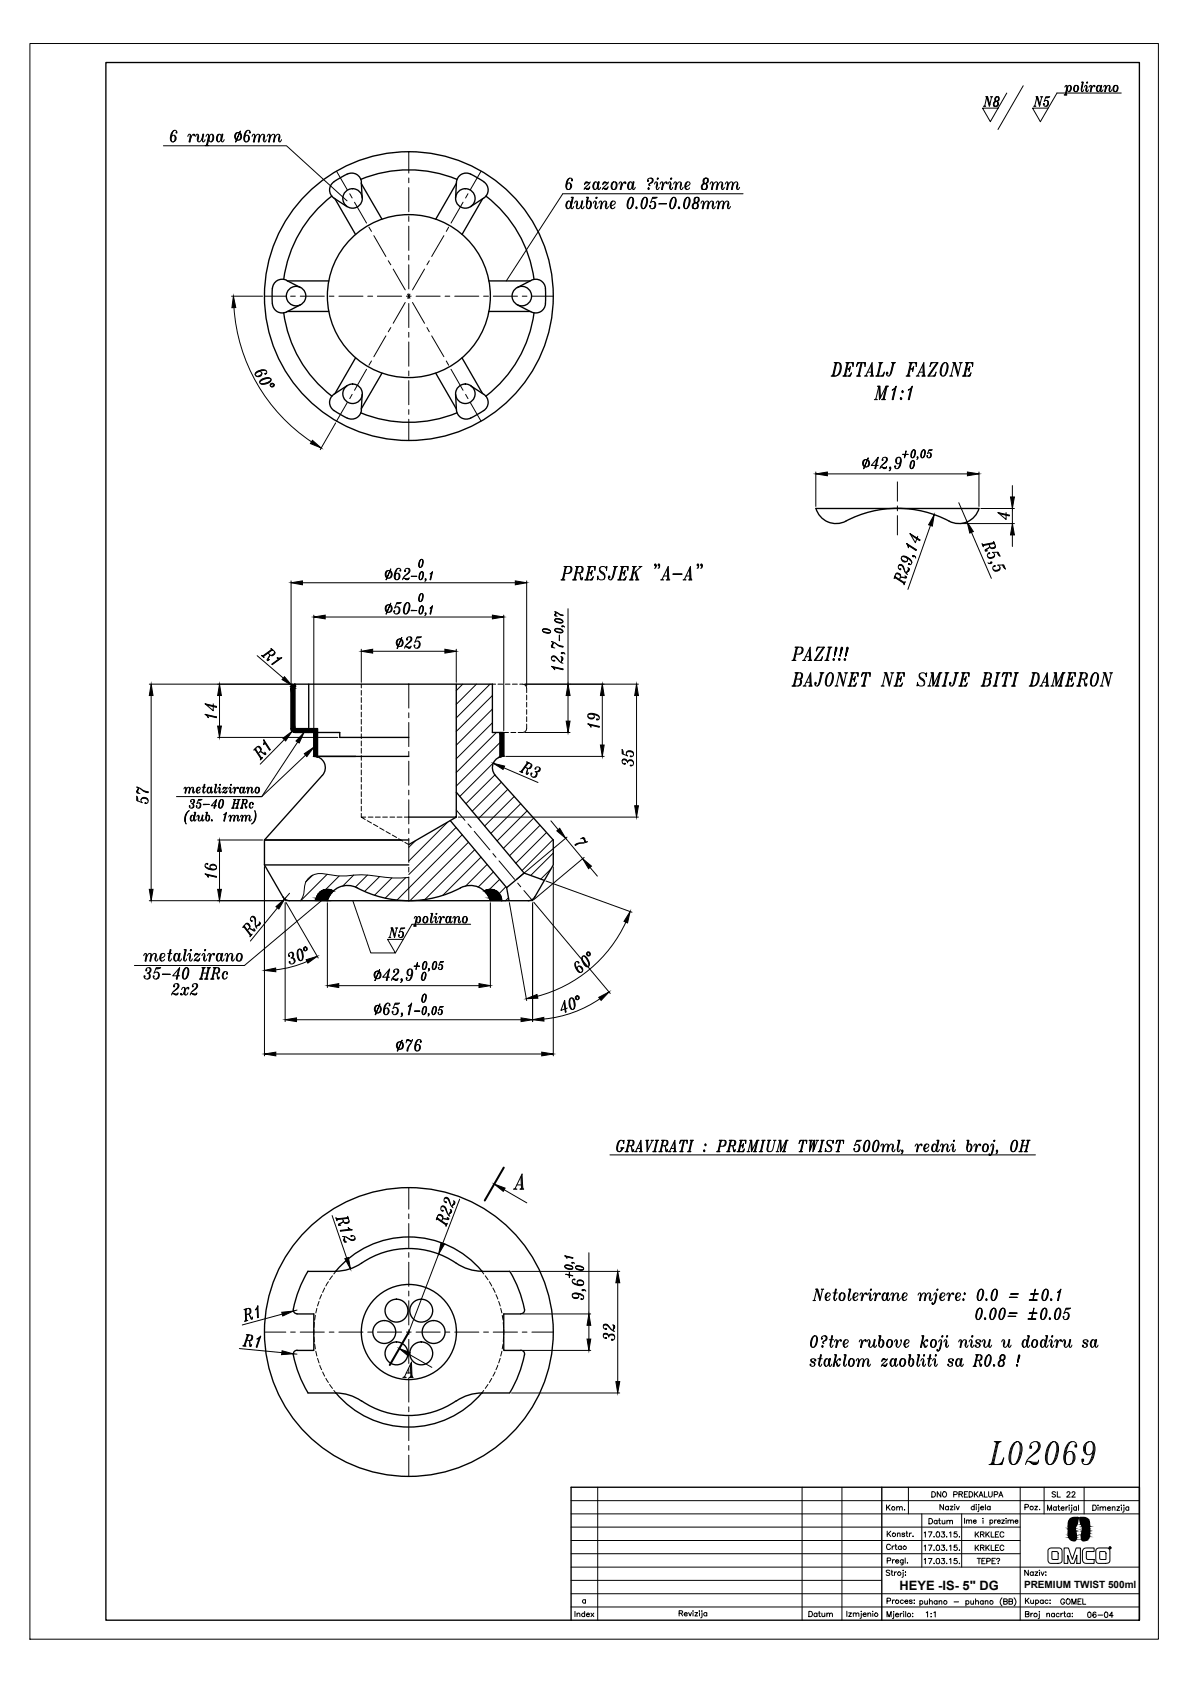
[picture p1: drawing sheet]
<svg xmlns="http://www.w3.org/2000/svg" width="297mm" height="420mm" viewBox="0 0 297 420" stroke-linecap="round" stroke-linejoin="round" font-family="sans-serif">
<defs><g id="words">
<text font-size="3.2" x="224.6" y="396.9">HEYE -IS- 5&quot; DG</text>
<text font-size="2.5" x="255.6" y="396.4">PREMIUM TWIST 500ml</text>
</g></defs>
<!-- layer: 1 -->
<g fill="none" stroke="#000" stroke-width=".25">
<path d="M102 37.9v5.3M84 42.7l2.7 4.7M87.3 48.4l.6 1M88.5 50.5l3 5.2M92.1 56.7l.6 1.1M93.3 58.8l3 5.2M102 44.4v1.2M102 46.8v6.1M102 54v1.3M102 56.5v6M110.8 58.8l-3 5.2M112 56.7l-.6 1.1"/>
<path d="M115.6 50.5l-3 5.2M116.8 48.4l-.6 1M120.1 42.7l-2.7 4.7M66 73.9h5.3M72.5 73.9h1.2M74.9 73.9h6.1M82.2 73.9h1.2M84.6 73.9h6M91.8 73.9h1.2M94.2 73.9h6.1M96.9 65.1l.7 1M98.1 67.2l3 5.2"/>
<path d="M101.1 75.5l-3 5.2M101.4 73.9h1.2M101.7 73.4l.6 1.1M102 63.7v1.2M102 66.1v6M102 73.3v1.2M102 75.8v6M102.3 73.4l-.6 1.1M103 75.5l3 5.2M103.9 73.9h6M106 67.2l-3 5.2M107.2 65.1l-.6 1"/>
<path d="M111.1 73.9h1.2M113.5 73.9h6M120.7 73.9h1.2M123.1 73.9h6.1M130.4 73.9h1.1M132.8 73.9h5.3M87.9 98.5l-.6 1M91.5 92.2l-3 5.2M92.7 90.1l-.6 1.1M96.3 83.8l-3 5.3M97.6 81.8l-.7 1M102 83v1.2"/>
<path d="M102 85.4v6M102 92.6v1.2M102 95v6M106.6 81.8l.6 1M107.8 83.8l3 5.3M111.4 90.1l.6 1.1M112.6 92.2l3 5.2M116.2 98.5l.6 1M86.7 100.5l-2.7 4.6M102 102.3v1.1M102 104.7v5.3M117.4 100.5l2.7 4.6"/>
<path d="M224 120.3v4.8M224 126.3v1.2M224 128.7v4.8M102 170.8v6M102 178v1.2M102 180.4v6M102 187.6v1.2M102 190v6M102 197.3v1.1M102 199.7v6M102 206.9v1.2M102 209.3v6"/>
<path d="M102 216.5v1.2M102 218.9v6M113.9 202.2l2.1 2.6M116.8 205.7l.8 .9M118.4 207.5l3.9 4.7M123 213.1l.8 .9M124.6 214.9l3.9 4.6M129.2 220.5l.8 .9M130.8 222.3l2.1 2.6M102 296.5v5.4M102 303.1v1.1M102 305.5v6"/>
<path d="M102 312.7v1.2M102 315.1v6M66 332.6h5.3M72.5 332.6h1.2M74.9 332.6h6.1M82.2 332.6h1.2M84.6 332.6h6M91.8 332.6h1.2M94.2 332.6h6.1M101.4 332.6h1.2M102 322.3v1.2M102 324.7v6.1"/>
<path d="M102 332v1.1M102 334.4v6M103.9 332.6h6M111.1 332.6h1.2M113.5 332.6h6M120.7 332.6h1.2M123.1 332.6h6.1M130.4 332.6h1.1M132.8 332.6h5.3M102 341.6v1.2M102 344v6M102 351.2v1.3"/>
<path d="M102 353.6v6M102 360.9v1.2M102 363.3v5.3"/>
</g>
<!-- layer: 8 -->
<g fill="none" stroke="#000" stroke-width=".25">
<path d="M115.5 170.8l-1.6 1.6M118.9 170.8l-5 5M122.3 170.8l-8.4 8.4M122.9 173.6l-9 9M122.9 177l-9 9M122.9 180.5l-9 8.9M123.3 190.3l-8.5 8.5M123.5 193.4l-7.2 7.2M123.9 182.9l-10 10M124.8 185.4l-10.9 10.8M124.8 188.8l-.4 .4M125.2 195.3l-7.3 7.2"/>
<path d="M126.8 197l-7.4 7.4M128.4 198.8l-7.4 7.4M78.1 218.5l-1.8 1.7M81.7 218.3l-6.6 6.6M84.6 218.7l-3.3 3.4M88.3 218.5l-2.8 2.7M91.7 218.5l-3 3M94.8 218.8l-3.8 3.8M97.8 219.2l-4.3 4.3M101.3 219.1l-5.1 5.1M103.6 210l-1.6 1.5M111.7 205.3l-9.7 9.7"/>
<path d="M113.8 206.6l-11.8 11.7M115.4 208.4l-16.3 16.3M116.9 210.3l-14.6 14.6M118.5 212.1l-12.5 12.5M120.1 214l-9.6 9.6M121.6 215.8l-5.4 5.4M123.2 217.7l-3.8 3.8M124.7 219.5l-2.5 2.5M130 200.6l-7.5 7.5M131.6 202.4l-7.5 7.5M133.2 204.2l-7.5 7.6M134.8 206l-7.6 7.6"/>
<path d="M136.4 207.8l-7.7 7.7M137.5 217l-2.5 2.5M138 209.6l-7.7 7.7M138.1 213l-5.6 5.6M78.9 224.5l-.4 .4M126.3 221.4l-1.7 1.7M126.9 224.1l-.7 .8"/>
</g>
<!-- layer: 3 -->
<g fill="none" stroke="#000" stroke-width=".34">
<path d="M26.4 15.6h258v388.9h-258zM82.8 48.9a31.5 31.5 0 0 0-12 20.9M83.6 49.6l5.1 8.9M86.7 43.4a14.8 14.8 0 0 0-4 2.7 2.43 2.43 0 0 0 .7 3.4l3.2 2.1M86.7 43.5a2.43 2.43 0 0 1 3.5 2M90.2 45.5l.2 3.9M90.2 45.8l5.1 8.9M113.9 45.8l-5.1 8.9M113.9 45.5l-.2 3.9M114.1 44.8a31.5 31.5 0 0 0-24.1 0M117.5 43.4a14.8 14.8 0 0 1 3.9 2.7 2.43 2.43 0 0 1-.7 3.4M117.5 43.5a2.43 2.43 0 0 0-3.6 2"/>
<path d="M120.5 49.6l-5.2 8.9M120.7 49.5l-3.3 2.1M121.3 48.9a31.5 31.5 0 0 1 12 20.9M68 72v3.8M68 75.8a2.43 2.43 0 0 0 3.5 2.1l3.5-1.8M70.8 78.1a31.5 31.5 0 0 0 12 20.8M71.5 70l3.5 1.8M71.5 70a2.43 2.43 0 0 0-3.5 2M71.8 77.8h10.3M71.8 70.1h10.3M122 77.8h10.3M122 70.1h10.3"/>
<path d="M132.6 70l-3.5 1.8M132.6 70a2.49 2.49 0 0 1 2.6 .2 2.49 2.49 0 0 1 1 2.5v1.9a2.84 2.84 0 0 1-2.2 3.5l-1.4-.2-3.5-1.8M133.3 78.1a31.5 31.5 0 0 1-12 20.8M86.6 96.3l-3.2 2.1a2.43 2.43 0 0 0 0 4.1M88.7 89.4l-5.1 8.8M90.4 98.5l-.2 3.8M95.3 93.2l-5.1 8.9M108.8 93.2l5.1 8.9M113.7 98.5l.2 3.8a2.51 2.51 0 0 0 4.1 1.8l2.8-1.6M115.3 89.4l5.2 8.8M117.4 96.3l3.3 2.1M120.7 98.4a2.43 2.43 0 0 1 0 4.1"/>
<path d="M90 103.1a31.5 31.5 0 0 0 24.1 0M90.2 102.3a2.53 2.53 0 0 1-4.1 1.8l-2.7-1.6M203.7 126.9a5.4 5.4 0 0 0 8.4 2.7 27.8 27.8 0 0 1 25.4 .8 5.2 5.2 0 0 0 6.9-3.5h-40.8M72.7 171.8v10.1M73.6 170.8a.95 .95 0 0 0-.9 1M77.1 170.8v12.1M113.9 170.8v33.2h-11.9M72.7 181.9a.95 .95 0 0 0 .9 .9M73.6 182.9h11.2v1.2h17.2M78.3 182.9v5.9h23.7M78.4 188.8a2.86 2.86 0 0 1 2.6 1.7 2.86 2.86 0 0 1-.5 3.1M80.4 193.6l-14.4 16.1"/>
<path d="M113.9 197.8l16.9 20.2M124.8 182.9v6.1M125.7 188.8v-5.9h-2.8v-12.1h-49.3v11.1h5.7v7.1M125.8 188.8a2.87 2.87 0 0 0-2.6 1.7 2.87 2.87 0 0 0 .4 3.1l14.5 16.1v6.2l-4.6 8-.5 .6-1.1 .4h-59.6M66 215.9l4.7 8 .8 .8 .8 .2M66 209.7v6.2M66 215.9h36M66 209.7h36M112.4 204.9l14.1 16.7M113.9 204l-11.9 6.8M130.8 218l-4.3 3.6M130.8 218l5.1 1.8"/>
<path d="M122.4 224.9a5.4 5.4 0 0 0-8.5-2.7 27.8 27.8 0 0 1-25.3-.8 5.2 5.2 0 0 0-6.9 3.5M126.5 221.6l.6 3.3M76.9 317.4a27.9 27.9 0 0 0-3.7 9.7l.4 .7 .6 .2M90.2 315.4a11.4 11.4 0 0 1-6.4 2h-7M113.9 315.4a20.8 20.8 0 0 0-23.7 0M113.9 315.4a11.4 11.4 0 0 0 6.4 2M120.3 317.3a23.7 23.7 0 0 0-36.5 0M120.3 317.4h6.9a25.6 25.6 0 0 1 3.7 10l-.4 .4-.5 .2M74.1 328h4.2v9.1h-4.1l-.6 .1-.3 .5a19.6 19.6 0 0 0 2.1 7.3l1.5 2.7M130 328h-4.3v9.1h4.3l.5 .1 .4 .5a25.6 25.6 0 0 1-3.7 10M76.8 347.8h7a11.4 11.4 0 0 1 6.4 2M83.8 347.7a23.7 23.7 0 0 0 36.5 0"/>
<path d="M90.2 349.7a20.8 20.8 0 0 0 23.7 0M120.3 347.8h6.9M120.3 347.8a11.4 11.4 0 0 0-6.4 2M220.1 371.3v33.2M142.6 404.5v-33.2h141.8v33.2"/>
<circle cx="88" cy="49.5" r="2.43"/>
<circle cx="116.2" cy="49.5" r="2.43"/>
<circle cx="73.9" cy="73.9" r="2.43"/>
<circle cx="102.1" cy="73.9" r="36.1"/>
<circle cx="102.1" cy="73.9" r="20.3"/>
<circle cx="130.3" cy="73.9" r="2.43"/>
<circle cx="88" cy="98.3" r="2.43"/>
<circle cx="116.2" cy="98.3" r="2.43"/>
<circle cx="95.9" cy="332.5" r="2.86"/>
<circle cx="99" cy="327.2" r="2.86"/>
<circle cx="99" cy="337.9" r="2.86"/>
<circle cx="102.1" cy="332.5" r="11.9"/>
<circle cx="102.1" cy="332.5" r="36.1"/>
<circle cx="105.1" cy="327.2" r="2.86"/>
<circle cx="105.1" cy="337.9" r="2.86"/>
<circle cx="108.2" cy="332.5" r="2.86"/>
</g>
<!-- layer: 2 -->
<g fill="none" stroke="#000" stroke-width=".25">
<path d="M90.2 170.8v.9M90.2 172.4v1.2M90.2 174.1v1.3M90.2 176v1.2M90.2 177.8v1.2M90.2 179.6v1.2M122.9 170.8h.8M124.3 170.8h1.2M126.1 170.8h1.2M127.9 170.8h1.2M129.7 170.8a1.34 1.34 0 0 1 1.7 .6l.1 1.5M131.5 173.5v1.2"/>
<path d="M131.5 175.3v1.2M131.5 177.2v1.1M131.5 178.9v1.3M90.2 181.4v1.2M90.2 183.2v1.2M90.2 185v1.2M90.2 186.8v1.2M90.2 188.6v1.2M90.2 190.4v1.2M90.2 192.2v1.2M90.2 194v1.2M90.2 195.9v1.1"/>
<path d="M90.2 197.6v1.3M90.2 199.5v1.1M125.7 182.9h1.2M127.5 182.9h1.2M131.5 180.7v1.2a1.01 1.01 0 0 1-1 1h-1.2M90.2 201.3v1.2M90.2 203.1v.9M91.3 204h-1.1l1 .6M91.7 204.9l1 .6M91.9 204h1.2M93.2 205.8l1.1 .6M93.7 204h1.2"/>
<path d="M94.8 206.7l1.1 .6M95.5 204h1.2M96.4 207.6l1 .6M97.3 204h1.2M97.9 208.5l1.1 .6M99.1 204h1.2M99.5 209.4l1.1 .6M100.9 204h1.1M101.1 210.3l.9 .5M70.6 223.9l.6 1h1.1M133.5 223.9l-.6 1h-1.1M82 320l-.7 1"/>
<path d="M83 318.5l-.7 1M83.8 317.4l-.5 .6M120.3 317.4l.4 .6M121.1 318.5l.7 1M122.1 320l.6 1M78.3 332v1.1M78.4 333.8l.1 1.2M78.5 330.1l-.1 1.3M78.5 335.6l.2 1.1M78.7 328.4l-.2 1.2M78.8 337.3l.3 1.2M79.1 326.6l-.3 1.2"/>
<path d="M79.3 339.1l.3 1.2M79.6 324.9l-.3 1.1M80.3 323.2l-.5 1.1M81 321.5l-.5 1.2M123 321.5l.6 1.2M123.8 323.2l.5 1.1M124.5 324.9l.4 1.1M124.9 339.1l-.4 1.2M125 326.6l.3 1.2M125.3 337.3l-.3 1.2M125.4 328.4l.2 1.2M125.6 335.6l-.2 1.1"/>
<path d="M125.6 330.1l.1 1.3M125.7 333.8l-.1 1.2M125.7 332v1.1M79.8 340.8l.5 1.2M80.5 342.5l.5 1.1M81.3 344.1l.7 1M82.3 345.6l.7 1M83.3 347.1l.5 .7M120.7 347.1l-.4 .7M121.8 345.6l-.7 1M122.7 344.1l-.6 1M123.6 342.5l-.6 1.1"/>
<path d="M124.3 340.8l-.5 1.2"/>
</g>
<!-- layer: 0 -->
<g fill="none" stroke="#000" stroke-width=".25">
<path d="M7.5 10.9h281.7v398.3h-281.7zM40.8 36.4h30.7l15.1 13.8M43.1 33l-.4 .8v1.3M43.5 32.5a2.78 2.78 0 0 0-.5 2.9M43.5 33.8a1.19 1.19 0 0 1-.2 1.6M43.7 34.1l.1 .2-.1 .7M44 33.1v-.1v.2h.2l-.2-.5a.99 .99 0 0 0-1.4 1.1 1.26 1.26 0 0 0 .4 1.6 .83 .83 0 0 0 1-.7 .83 .83 0 0 0-.8-.9l-.5 .5M47.5 33.9l-.3 1.5h.2l.2-1-.2-.9h-.2l-.3 .6M47.5 33.6l-.2 1.8M48.5 33.8l-.1-.2v.3h.2l-.1-.4-.4 .1-.5 .8M48.8 34.1l.3-.6h.3l.2 .4-.2 1.1M49.5 33.6l-.1 1.6"/>
<path d="M49.5 33.9l-.3 1.1 .4 .4a1.01 1.01 0 0 0 .8-.8l.2-1.1h.3l-.3 1.5M50.4 34.6l.2 .8h.3l.3-.5M50.8 33.5l-.2 1.7M51.2 36.4h.9M51.3 36.4l.3-.2 .4 .2M51.4 34.1l.3-.6h.3a1.22 1.22 0 0 1 .1 1.4l-.4 1.5M51.6 36.1l-.2 .3M51.7 36.1l.1 .3M52.1 33.6l-.5 2.8M52.1 33.9l-.6 2.5M52.5 33.6a.48 .48 0 0 1 .8 .2l.1 .4a1.02 1.02 0 0 1-.9 1.2 1.33 1.33 0 0 1 0-1.8zM52.9 33.5l.2 .9-.4 1"/>
<path d="M53.1 33.8l.2 .6-.2 .7M54.3 33.6l.6-.1a1.15 1.15 0 0 1-.4 1.9 1.22 1.22 0 0 1-.2-1.8zM54.5 33.6a1.36 1.36 0 0 0-.3 1.5M54.7 33.5l-.5 .9 .3 1M55.6 33.5l-.3 1.7M56 34.9l-.4 .5h-.2a1.67 1.67 0 0 1 0-1.9h.2l-.3 1.5M58.9 33.2a.95 .95 0 0 1 1.4 .8 .95 .95 0 0 1-1.4 .9 1.15 1.15 0 0 1 0-1.7zM59 33.2a1.15 1.15 0 0 0 0 1.7M59.3 33.1a1.09 1.09 0 0 0 0 1.9M59.5 33.1a1.09 1.09 0 0 1 0 1.9M59.9 33.2a1.15 1.15 0 0 1 0 1.7M60 32.7l-1.2 2.7z"/>
<path d="M61.4 33l-.3 .8v1.3M61.8 32.5a2.91 2.91 0 0 0-.5 2.9M61.8 33.8a1.19 1.19 0 0 1-.2 1.6M62 34.1l.2 .2-.2 .7M62.4 33.1l-.2-.1v.2h.3l-.1-.5a.97 .97 0 0 0-1.1 .1 .97 .97 0 0 0-.3 1 1.32 1.32 0 0 0 .3 1.6 .83 .83 0 0 0 .9-.7 .83 .83 0 0 0-.7-.9l-.4 .5M63.6 33.9l-.4 1.5h.3l.2-1.1-.2-.8h-.3l-.3 .6M63.6 33.6l-.3 1.8M64.7 33.9l-.3 1.5h.3l.2-1.1v-.4l-.4-.4a.88 .88 0 0 0-.8 .8M64.7 33.6l-.2 1.8M64.9 34.3a.88 .88 0 0 1 .8-.8l.4 .4-.3 1.1M65.9 33.6l-.1 1.6M65.9 33.9a1.25 1.25 0 0 0 0 1.5h.3l.3-.5"/>
<path d="M67.4 33.9l-.4 1.5h.2l.3-1.1-.1-.7-.4-.1-.3 .6M67.4 33.6l-.2 1.8M68.6 33.9l-.4 1.5h.2l.2-1.1v-.7l-.3-.1a.96 .96 0 0 0-.8 .8M68.6 33.6l-.3 1.8M68.6 34.3a.96 .96 0 0 1 .9-.8l.4 .4-.3 1.1M69.7 33.6l-.1 1.6M69.7 33.9a1.25 1.25 0 0 0 0 1.5h.2l.4-.5M245.5 26.5h.6M245.6 26.5h.4M246.1 24.2h.4l.6 2 .4-1.9M246.1 24.2l.3 .1M246.2 24.2l.2 .2"/>
<path d="M246.4 24.2l.5 2M247.1 26.2l-.2 .3-.6-2.3-.5 2.2M247.2 24.2h.6M247.3 24.2l.2 .1 .2-.1M248 26.4h1M248.3 25.4l-.3 .5 .1 .5M248.4 25.2l.3 .1-.5 .1M248.5 24.4v.8M248.5 24.3l.4-.1 .4 .1M248.6 25.3l-.2 .1a.73 .73 0 0 0-.1 1.1M248.8 24.2l-.3 .4 .1 .7M248.8 25.3l.2 .8-.3 .4"/>
<path d="M249 25.5l.1 .3-.1 .5M249.1 24.2l.1 .6-.4 .5a.67 .67 0 0 1 .4 .9 .67 .67 0 0 1-.9 .3l-.3-.3a.72 .72 0 0 1 .6-.9M249.1 25.2l-.3 .1 .2 .1M249.2 24.3v.8M251.3 23.2l-4.1 7.2-1.9-3.4h3.8M255.4 21.4l-6.3 10.9M258 26.5h.6M258.1 26.5h.4M258.6 24.2h.4l.6 2 .4-1.9M258.7 24.2l.2 .1M258.8 24.2l.1 .2M258.9 24.2l.6 2"/>
<path d="M259.6 26.2l-.1 .3-.7-2.3-.5 2.2M259.7 24.2h.6M259.8 24.2l.2 .1 .2-.1M261 24.4l1-.2h-.9l-.4 1.1v-.1a.68 .68 0 0 1 .9 .3 .68 .68 0 0 1-.2 .9 .68 .68 0 0 1-1-.3v-.2h.3v.2l-.1-.1M261.1 24.3h.7M261.3 25.1a.91 .91 0 0 1-.2 1.4M261.5 25.3l.1 .6-.2 .5M265.6 23.7h.7M265.7 23.7l.3-.1 .2 .1M265.8 21.7l.3-.4 .2 .1a3.5 3.5 0 0 1-.2 2.3M266 23.4l-.2 .3M266.1 23.4l.1 .3"/>
<path d="M266.3 21.4l-.3 2.3M266.3 21.7l-.4 2M266.7 21.4l.2-.1a.8 .8 0 0 1 .6 .9 .8 .8 0 0 1-.8 .7 1.07 1.07 0 0 1 0-1.5zM267.1 21.3l.2 .8-.4 .8M267.3 21.5v.6l-.2 .6M268.2 21.4l.3-.1a.75 .75 0 0 1 .7 1 .75 .75 0 0 1-1.1 .4l-.1-.6zM268.2 21.5l-.1 .6 .1 .6M268.5 21.3l-.3 .8 .2 .8M268.8 21.3a1.19 1.19 0 0 1-.1 1.6M269 21.5l.1 .6-.1 .6M270 20.5h.4l-.4 2M270.1 20.5l.2 .1"/>
<path d="M270.1 20.5l.1 .2M270.2 20.5a3.3 3.3 0 0 0-.2 2.3l.2 .1 .3-.5M270.3 20.5l-.3 2.3M270.7 21.7l.2-.4 .3 .1 .1 .6-.2 .5M271.2 21.4l-.1 1.4M271.2 21.7l-.2 .5 .1 .6 .3 .1 .3-.5M271.3 20.6h.2M271.3 20.5h.2l-.3 .2zM271.4 20.5l-.1 .2M272.4 21.7l-.3 1.2h.2l.1-1.5-.3-.1-.3 .4M272.4 21.4l-.2 1.5M273.2 21.5l-.1-.1v.3h.2l-.1-.4-.3 .1-.4 .7"/>
<path d="M274 21.4l.4-.1a.96 .96 0 0 1-.4 1.6 .94 .94 0 0 1 0-1.5zM274 21.4l-.3 .7 .1 .6M274.2 21.3l-.4 .8 .2 .8M274.9 21.3l-.1 1.5M275.3 22.4l-.5 .5a1.39 1.39 0 0 1 0-1.6h.2l-.2 1.2M276 21.7l-.3 1.2h.2l.2-.9-.1-.6-.3-.1-.2 .4M276 21.4l-.2 1.5M276.1 22a.67 .67 0 0 1 .7-.7l.3 .4-.2 .8M277 21.4l-.1 1.4M277 21.7a1.01 1.01 0 0 0 0 1.2l.5-.5M278.1 21.4l.6-.1a.78 .78 0 0 1 .3 1.1 .78 .78 0 0 1-1.1 .3l-.1-.6zM278.1 21.5l-.2 .6 .1 .6"/>
<path d="M278.4 21.3l-.4 .8 .3 .8M278.7 21.3a1.14 1.14 0 0 1-.2 1.6M278.9 21.5l.1 .6-.2 .6M279.9 23.2h-16.1l-4.1 7.2-2-3.4h3.9M141.6 50.3l.5-.1a1.13 1.13 0 0 1-.4 1.9l-.3-.3a1.36 1.36 0 0 1 .2-1.5zM141.6 50.4l-.2 .7v.7M141.8 44.9l-.4 .8v1.3M141.9 50.2l-.5 .9 .3 1M142.2 44.5a2.8 2.8 0 0 0-.5 2.8M142.2 45.7a1.19 1.19 0 0 1-.2 1.6M142.4 46l.2 .2-.2 .7M142.6 49.3h.5l-.5 2.4"/>
<path d="M142.7 49.3l.3 .1M142.8 45l-.1-.1v.3h.2l-.1-.6a.99 .99 0 0 0-1.4 1.1 1.32 1.32 0 0 0 .3 1.6 .84 .84 0 0 0 1-.7 .84 .84 0 0 0-.8-.9l-.5 .5M142.8 49.3l.1 .2M142.9 49.3l-.3 1.4a1.09 1.09 0 0 0 .1 1.4h.2l.3-.6M143 49.3l-.4 2.7M143.4 50.7l.3-.5 .4 .1 .1 .7-.3 .7M144.1 50.3l-.2 1.7M144.1 50.6l-.2 1.1 .3 .4a.88 .88 0 0 0 .8-.8l.3-1.1h.2l-.4 1.5M145 51.3l.3 .8h.2l.3-.6M145.4 50.2l-.3 1.8M145.9 47h1l.3-.4-.3 .7-.8-.3 .5 .2 .4-.2M146.1 45.7l.1-.2 .8 .2-.8-.3-.3 .7 .3-.4h1"/>
<path d="M146.4 49.3h.5l-.5 1.8 .3-.7a.51 .51 0 0 1 .8 0l.1 .5a1.02 1.02 0 0 1-.8 1.2l-.2-.1a1.77 1.77 0 0 1-.2-1.8l.3-.9M146.4 49.3l.4 .1M146.6 49.3l.1 .2M146.8 49.3a4.2 4.2 0 0 0-.2 2.7M147.2 50.2l.2 .9-.4 1M147.3 45.4l-1.5 1.9M147.4 50.4l.1 .7-.2 .7M148.1 50.7l.3-.5 .3 .1 .1 .7-.2 .7M148.3 45.5l.5-.1a1.18 1.18 0 0 1 .1 1.6 .45 .45 0 0 1-.4 .3 .45 .45 0 0 1-.4-.3 1.36 1.36 0 0 1 .2-1.5zM148.4 45.5l-.3 .8 .1 .7M148.6 45.4l-.4 .9 .2 1M148.7 50.3l-.1 1.7"/>
<path d="M148.7 50.6l-.2 .7 .1 .7 .3 .1 .4-.6M148.8 49.4h.2M148.8 49.3h.3l-.2 .2h-.2zM148.9 49.3l-.1 .2M149.5 45.4l-.2 1.8M149.9 46.8l-.3 .5h-.2a1.67 1.67 0 0 1 0-1.9h.2l-.3 1.5M150.1 50.6l-.3 1.5h.2l.3-1.1-.3-.8-.4 .2-.1 .3M150.1 50.3l-.2 1.8M150.3 51a.88 .88 0 0 1 .8-.8l.3 .4-.2 1.1M150.5 47h.9l.4-.4-.4 .7-.7-.3 .4 .2h.3l.1-.2M150.7 45.7l.1-.2 .7 .2-.7-.3-.3 .7 .3-.4h1M151.3 50.3l-.1 1.7"/>
<path d="M151.3 50.6l-.2 .7 .2 .8h.2l.4-.6M151.9 45.4l-1.6 1.9M152.4 51.4l1.1-.5v-.6l-.2-.1a.98 .98 0 0 0-1 .8 .98 .98 0 0 0 .7 1.1l.5-.4M152.6 50.4l-.2 .7 .1 .7M152.8 45.5a.73 .73 0 0 1 .8-.1 .73 .73 0 0 1 .4 .7 .84 .84 0 0 1-.3 1.1 .84 .84 0 0 1-1.1-.2l-.1-.7zM152.8 45.7l-.2 .6 .2 .7M153 50.2l-.5 .9 .3 1M153.2 45.4l-.4 .6a1.22 1.22 0 0 0 .2 1.3M153.5 45.4a1.45 1.45 0 0 1-.1 1.9M153.8 45.7l.1 .6-.2 .7M155.1 45.8l-.3 1.5h.2l.3-1-.2-.8-.3-.1-.3 .6M155.1 45.5l-.2 1.8"/>
<path d="M156.1 45.7l-.1-.2v.3h.2l-.1-.4-.4 .1-.4 .8M157 45.5l.5-.1a1.15 1.15 0 0 1-.4 1.9 1.18 1.18 0 0 1-.1-1.8zM157.1 45.5a1.36 1.36 0 0 0-.2 1.5M157.2 49.4a.55 .55 0 0 1 .8 .1 1.89 1.89 0 0 1-1 2.6 1.9 1.9 0 0 1 .2-2.7zM157.2 49.5l-.5 .9v1.4M157.3 45.4l-.4 .9 .2 1M157.5 49.3a2.68 2.68 0 0 0-.5 2.8M157.7 49.3a2.58 2.58 0 0 1-.3 2.7l-.2 .1M158 49.5v1.4l-.5 .9M158.2 45.4l-.2 1.8M158.6 46.8l-.3 .5h-.3a1.67 1.67 0 0 1 0-1.9h.3l-.3 1.5M158.8 51.7l.2 .1-.1 .3-.2-.1z"/>
<path d="M158.8 51.8l.1 .2zM160.7 49.4a.55 .55 0 0 1 .8 .1l.1 .8-.2 1a.85 .85 0 0 1-1.2 .7 2.28 2.28 0 0 1 .5-2.6zM160.7 49.5l-.5 .9v1.4M161 49.3a2.8 2.8 0 0 0-.6 2.8M161.2 49.3a2.58 2.58 0 0 1-.3 2.7l-.2 .1M161.4 49.5v1.4l-.4 .9M161.7 45.2l.2-.2v.3h-.3a.62 .62 0 0 1 .6-.8h.4a.62 .62 0 0 1 .4 .6 .62 .62 0 0 1-.4 .6l-.7 .3v.2l.4 .1M161.7 47l.2-.1 .2 .3-.2 .1zM161.9 47v.2zM162.4 44.5l.5 .1M162.6 44.5l.2 .4a1.14 1.14 0 0 1-.7 1.1l.1 .3M162.8 44.6l.1 .6-.4 .5"/>
<path d="M162.8 49.5l1.2-.2h-1.1l-.5 1.3a.7 .7 0 0 1 .7-.3 .7 .7 0 0 1 .6 .6 .84 .84 0 0 1-.4 1.1 .84 .84 0 0 1-1.1-.5v-.2h.2v.2l-.1-.1M162.9 49.4h.9M163.2 50.3a1.15 1.15 0 0 1-.3 1.8M163.4 46l.3-.6 .3 .1 .1 .7-.2 .7M163.5 50.6a1.13 1.13 0 0 1-.2 1.4M164 45.5l-.1 1.7M164 45.8l-.2 .7 .1 .7 .3 .1 .4-.5M164.1 44.6h.2M164.1 44.5h.3l-.2 .2h-.2zM164.2 44.5l-.1 .2M164.5 50.8l1.9 .1-2 .1zM165.4 45.8l-.3 1.5h.2l.2-1-.2-.9h-.2l-.3 .6"/>
<path d="M165.4 45.5l-.2 1.8M166.4 45.7l-.1-.2v.3h.2l-.1-.4-.4 .1-.5 .8M166.7 46l.4-.6h.2l.2 .4-.2 1.1M167.4 45.5l-.1 1.7M167.4 45.8l-.3 .7 .3 .8h.2l.3-.5M167.4 44.6h.3M167.5 44.5h.2l-.1 .2h-.2zM167.6 44.5l-.1 .2M167.8 49.4a.55 .55 0 0 1 .9 .1 1.89 1.89 0 0 1-1.1 2.6 1.9 1.9 0 0 1 .2-2.7zM167.8 49.5l-.4 .9v1.4M168.1 49.3a2.68 2.68 0 0 0-.5 2.8M168.3 49.3a2.58 2.58 0 0 1-.3 2.7l-.2 .1"/>
<path d="M168.6 49.5v1.4l-.5 .9M168.8 45.8l-.3 1.5h.2l.2-1.1-.1-.7-.3-.1-.4 .6M168.8 45.5l-.2 1.8M168.9 46.2a.88 .88 0 0 1 .9-.8l.3 .4-.2 1.1M169.4 51.7l.2 .1v.3l-.3-.1zM169.4 51.8l.2 .2zM170 45.5l-.1 1.7M170 45.8l-.2 .7 .1 .7 .3 .1 .3-.5M171 46.6l1.1-.5 .2-.3-.4-.4a.98 .98 0 0 0-.9 .8 .98 .98 0 0 0 .6 1.1l.5-.4M171.3 45.7a1.31 1.31 0 0 0-.1 1.3M171.3 49.4a.55 .55 0 0 1 .8 .1l.2 .8-.3 1a.8 .8 0 0 1-1.2 .7 2.28 2.28 0 0 1 .5-2.6zM171.3 49.5l-.5 .9v1.4"/>
<path d="M171.6 45.4l-.4 .9 .2 1M171.6 49.3a2.8 2.8 0 0 0-.6 2.8M171.8 49.3a2.73 2.73 0 0 1-.5 2.8M172 49.5l.1 .8-.2 1-.3 .5M172.9 52l.6 .1 .6-.1M173.2 50.7a.93 .93 0 0 0-.2 1.3M173.3 50.4l.4 .2-.6 .1M173.5 49.5l-.2 .3 .2 .6M173.5 49.4l.5-.1 .4 .1M173.5 50.6a.96 .96 0 0 0-.3 1.5M173.8 49.3a1.17 1.17 0 0 0-.3 1.3M173.9 50.6a.97 .97 0 0 1-.2 1.5"/>
<path d="M174.1 50.9l.1 .2-.1 .7M174.2 49.3a1.01 1.01 0 0 1-.3 1.3 .79 .79 0 0 1 .1 1.4 .79 .79 0 0 1-1.2-.7l.3-.6 .4-.1M174.2 50.4l-.4 .2 .3 .1M174.3 49.4l.1 .2-.1 .7M175.2 47.2l.5 .1 .7-.1M175.5 46a1.07 1.07 0 0 0-.2 1.2M175.6 50.6l-.3 1.5h.2l.2-1.1-.1-.7-.3-.1-.3 .5M175.6 50.3l-.2 1.8M175.6 45.7l.4 .1-.6 .2M175.7 44.7l-.1 .3 .1 .7M175.7 44.6l.5-.1 .5 .1M175.8 45.8a.94 .94 0 0 0-.3 1.5"/>
<path d="M176 44.5a1.17 1.17 0 0 0-.2 1.3M176.2 45.8a.97 .97 0 0 1-.2 1.5M176.4 46.1v.9M176.5 44.5a.96 .96 0 0 1-.3 1.3 .81 .81 0 0 1 .2 1.3 .81 .81 0 0 1-1.3-.2 .87 .87 0 0 1 .7-1.1M176.5 45.7l-.5 .1 .4 .2M176.6 44.6l.1 .3-.1 .6M176.8 50.6l-.3 1.5h.2l.2-1.1v-.4l-.3-.4a.88 .88 0 0 0-.9 .8M176.8 50.3l-.2 1.8M176.9 51a.88 .88 0 0 1 .9-.8l.3 .4-.2 1.1M177.9 45.8l-.3 1.5h.2l.2-1.1-.1-.7-.3-.1-.4 .6M177.9 45.5l-.2 1.8M178 50.3l-.1 1.7"/>
<path d="M178 50.6l-.2 .7 .2 .8h.2l.3-.6M179.1 45.8l-.4 1.5h.3l.2-1.1v-.4l-.3-.4a.96 .96 0 0 0-.9 .8M179.1 45.5l-.2 1.8M179.2 46.2a.88 .88 0 0 1 .9-.8l.3 .4-.2 1.1M179.4 50.6l-.3 1.5h.2l.2-1.1-.1-.7-.3-.1-.4 .5M179.4 50.3l-.2 1.8M180.3 45.5l-.1 1.7M180.3 45.8l-.2 .7 .2 .8h.2l.3-.5M180.6 50.6l-.3 1.5h.2l.2-1.1-.1-.7-.2-.1a.88 .88 0 0 0-.9 .8M180.6 50.3l-.2 1.8M180.7 51a.78 .78 0 0 1 1.1-.7l.1 .7-.2 .7M181.7 45.8l-.3 1.5h.2l.2-1.1-.2-.8h-.2l-.4 .6"/>
<path d="M181.7 45.5l-.2 1.8M181.8 50.3l-.1 1.7M181.8 50.6l-.2 .7 .1 .7 .3 .1 .3-.6M182.9 45.8l-.3 1.5h.2l.2-1.1-.1-.7-.3-.1a.88 .88 0 0 0-.8 .8M182.9 45.5l-.3 1.8M183 46.2a.88 .88 0 0 1 .9-.8l.3 .4-.2 1.1M184.1 45.5l-.1 1.7M184.1 45.8l-.2 .7 .1 .7 .3 .1 .3-.5M185.5 48.4h-45l-14.1 21.7M57.8 73.9h7.7M58.4 76.8a43.8 43.8 0 0 0 19.4 33.5M64.5 92.8a.61 .61 0 0 1 .8 .2 .61 .61 0 0 1-.2 .8 .77 .77 0 0 1-1.3 0 .77 .77 0 0 1 .6-1.2l.6-.2a.96 .96 0 0 1 1-.1 .96 .96 0 0 1 .6 .8l-.4 .4-.1-.2 .2-.1-.1 .1"/>
<path d="M64.9 95.1l1.2-.7a1.25 1.25 0 0 1 1.6 .3 1.85 1.85 0 0 1-2.7 1zM65.2 93.5l-.8 .5M65.4 93.2a1.14 1.14 0 0 1-1.5 .6M65.8 92.4l-1.4 .3-.6 .5M66.4 92.6a2.7 2.7 0 0 0-2.7 .9M67.2 94.4l-1.1 .1-1.1 .7M67.5 95.1l-1.1 .6-1.1 .1M67.6 94.6a2.78 2.78 0 0 0-2.8 .9M67.7 94.7a2.91 2.91 0 0 1-2.7 1M68.1 95.7l-.6 .4M68.3 95.9h-.4l-.4 .4M68.4 96.2l-.6 .3"/>
<path d="M68.4 96l-.4 .4h-.5M207.6 93.9l.4-.2 .3 .2M208 93.5l-.3 .4M208.1 93.5l.1 .4M208.2 90.5h1.2l.3 .2a2.24 2.24 0 0 1-1.1 3.2h-1.2M208.3 90.5l.4 .2 .4-.2M208.5 90.5l.1 .4M208.6 90.5l-.8 3.4M208.7 90.5l-.7 3.4M208.8 90.5l-.7 3.4M209 90.5l-.3 .4M209.4 90.5a2.39 2.39 0 0 1-.8 3.4"/>
<path d="M209.6 90.7a2.6 2.6 0 0 1-.4 2.8M210.4 93.9h1.9l.2-.8-.4 .8M210.5 93.9l.4-.2 .4 .2M210.9 93.5l-.3 .4M211 93.5l.1 .4M211.1 90.5h1.9l-.1 1v-1M211.3 90.5l.3 .2 .4-.2M211.4 92.1h.7M211.4 90.5l.1 .4M211.5 90.5l-.8 3.4M211.6 90.5l-.7 3.4M211.8 90.5l-.8 3.4"/>
<path d="M211.9 90.5l-.3 .4M212.1 91.8l-.2 .3 .1 .3M212.1 92l-.3 .1 .2 .2M212.3 91.5l-.3 1.2v-.6zM212.3 93.7l-.5 .2M212.3 93.5l-.4 .4M212.4 93.4l-.4 .5M212.5 90.5l.4 .2M212.7 90.5l.2 .4M212.8 90.5l.1 .7M213.8 93.9h1M213.9 93.9l.4-.2 .4 .2"/>
<path d="M214.2 90.5l-.4 1 .3-1h1.9l-.1 1v-1M214.3 93.5l-.2 .4M214.4 90.5l-.5 .5M214.4 93.5l.2 .4M214.7 90.5l-.6 .2M214.9 90.5l-.7 3.4M215.1 90.5l-.8 3.4M215.2 90.5l-.8 3.4M215.5 90.5l.4 .2M215.7 90.5l.2 .4M215.8 93.9h.7M215.8 90.5l.1 .5"/>
<path d="M215.9 93.9l.3-.2 .2 .2M216.2 93.7l1.5-3.2 .1 3.4M216.5 92.9h1.1M217.2 93.9h.9M217.4 91.2l.2 2.7M217.6 90.9l.1 2.8M217.6 93.7l-.3 .2M217.6 93.5l-.2 .4M217.8 93.5l.1 .4M218.2 99.8h.8M218.4 99.8l.2-.2 .3 .2M218.6 93.9h1.9l.2-1-.3 1"/>
<path d="M218.7 93.9l.4-.2 .4 .2M219 96.4h.6l.2 2.9 1.4-2.9M219.1 93.5l-.3 .4M219.1 96.4l.3 .2 .1 3.2 .3-.5M219.2 93.5l.1 .4M219.3 96.4l.1 .4M219.3 90.5h1.1M219.4 96.4l-.8 3.2M219.5 90.5l.4 .2 .3-.2M219.5 96.4l.1 3M219.6 90.5l.1 .4M219.7 90.5l-.7 3.4"/>
<path d="M219.9 90.5l-.8 3.4M220 90.5l-.8 3.4M220 99.8h1M220.1 90.5l-.2 .4M220.1 99.8l.4-.2 .4 .2M220.5 93.7l-.6 .2M220.5 99.4l-.2 .4M220.6 93.4l-.5 .5M220.7 99.4l.1 .4M221.2 96.4l-.8 3.4M221.2 96.4h.6M221.3 96.4l-.8 3.4"/>
<path d="M221.4 93.1l.1 .1zM221.4 96.4l-.7 3.4M221.5 96.4l-.2 .4M221.7 96.4l-.4 .2M222.5 90.5h1M222.6 90.5l.4 .2 .4-.2M222.7 97.4l1-1-.8 3.4h-.2l.6-2.7zM222.8 90.5l.1 .4M222.9 90.5l-.6 2.7-.4 .7M223 90.5l-.7 2.9M223.2 90.5l-.8 2.9-.3 .3-.5 .2a.64 .64 0 0 1-.2-1l.2 .2-.2 .3M223.3 90.5l-.3 .4"/>
<path d="M223.7 96.4l-.9 3.4M224.8 99.3l.3 .1-.1 .4-.3-.2zM224.8 99.4l.2 .2zM225.1 97.7l.1-.1 .3 .1-.1 .3zM225.2 97.7l.2 .2zM226.2 93.9h1M226.3 93.9l.4-.2 .3 .2M226.7 93.5l-.3 .4M226.7 97.4l1-1-.7 3.4h-.3l.6-2.7zM226.8 93.5l.1 .4M226.9 90.5h1.9l-.1 1v-1M227 90.5l.4 .2 .4-.2"/>
<path d="M227.2 92.1h.7M227.2 90.5l.1 .4M227.3 90.5l-.8 3.4M227.4 90.5l-.7 3.4M227.6 90.5l-.8 3.4M227.7 90.5l-.3 .4M227.7 96.4l-.9 3.4M227.9 91.8l-.2 .3 .1 .3M227.9 92l-.3 .1 .2 .2M228.1 91.5l-.3 1.2v-.6zM228.3 90.5l.4 .2M228.4 90.5l.3 .4"/>
<path d="M228.6 90.5l.1 .5M228.7 93.9h.8M228.8 93.9l.3-.2 .2 .2M229.1 93.7l1.5-3.2 .1 3.4M229.5 92.9h1M230.1 93.9h.9M230.3 91.2l.2 2.7M230.5 90.9l.1 2.8M230.5 93.7l-.3 .2M230.5 93.5l-.2 .4M230.7 93.5l.2 .4M232.5 90.5l-.4 1 .3-1h1.8l-2.3 3.4"/>
<path d="M232.6 90.5l-.3 .5M232.9 90.5l-.5 .2M233.4 93.7l-.5 .2M233.5 93.4l-.4 .5M233.9 90.5l-2.3 3.4h1.8l.3-1-.4 1M234 90.5l-2.3 3.4M235.3 91l-.5 1.6 .1 .9M235.4 90.7l.7-.2a1.8 1.8 0 0 1 .3 2.4 .97 .97 0 0 1-1.5 .8 2.67 2.67 0 0 1 .5-3zM235.8 90.5a3.2 3.2 0 0 0-.6 3.4M236.1 90.5a3.4 3.4 0 0 1-.5 3.4M236.4 90.9l.1 .9-.5 1.6M237 93.9h.8"/>
<path d="M237.2 93.9l.2-.2 .3 .2M237.8 90.5h.6l.8 2.9 .6-2.7M237.9 90.5l.4 .2M238.1 90.5l.2 .4M238.3 90.5l.8 2.9M239.2 93.4l-.1 .5-.9-3.4-.8 3.2M239.5 90.5h.7M239.6 90.5l.2 .2 .3-.2M240.2 93.9h1.9l.3-.8-.4 .8M240.3 93.9l.4-.2 .4 .2M240.7 93.5l-.2 .4M240.8 93.5l.2 .4"/>
<path d="M241 90.5h1.9l-.1 1v-1M241.1 90.5l.4 .2 .4-.2M241.2 92.1h.8M241.2 90.5l.2 .4M241.4 90.5l-.8 3.4M241.5 90.5l-.8 3.4M241.6 90.5l-.8 3.4M241.7 90.5l-.2 .4M242 91.8l-.3 .3 .2 .3M242 92l-.4 .1 .3 .2M242.1 91.5l-.2 1.2v-.6zM242.1 93.7l-.5 .2"/>
<path d="M242.1 93.5l-.4 .4M242.2 93.4l-.3 .5M242.4 90.5l.4 .2M242.5 90.5l.3 .4M242.6 90.5l.2 .7M83.8 105.6l-3.9 6.7M203.6 117.8v8.6M206.5 118.3h35M215.7 114.8a1.11 1.11 0 0 0 0 1.6M216.1 114.7a1.06 1.06 0 0 0 0 1.9M216.3 114.7a1.06 1.06 0 0 1 0 1.9M216.6 114.8a1.22 1.22 0 0 1 0 1.6"/>
<path d="M216.7 114.3l-1.2 2.7zM218.9 114.7l-.5 2.3h.2l.6-2.8-1.7 2h1.7M219.2 114.2l-.7 2.8M220.3 114.8l.1-.1v.3h-.2a.68 .68 0 0 1 .4-.8 .68 .68 0 0 1 .9 .3 .68 .68 0 0 1-.3 .9l-1.3 1-.3 .6M221.1 114.2l.1 .1a.8 .8 0 0 1-.2 1.1l-.9 .8M221.3 114.3a1 1 0 0 1-.6 1.3M221.3 116.6l-.1 .1-1.3-.1-.1 .1M221.3 116.4l-.3 .6h-.4l-.5-.4 .5 .3h.6M222.1 117.4l.2-.4-.2-.3 .2-.1v.6l-.4 .3M222.1 116.7l.2 .2zM223.8 114.5l-.1 .3 .1 .7M224.2 114.2l-.3 .2a1.22 1.22 0 0 0 .1 1.4"/>
<path d="M224.6 114.2a2.86 2.86 0 0 1-.6 2.8M224.8 115.2a.59 .59 0 0 1-.6 .6 .59 .59 0 0 1-.6-.6 .74 .74 0 0 1 .4-1 .74 .74 0 0 1 1 .6l-.2 1a.99 .99 0 0 1-.3 .9 .99 .99 0 0 1-1.1 .2l-.1-.6h.3v.3l-.2-.2M224.8 114.4v1.4l-.4 .8M225.3 113.4h1.4zM226.2 112.6l-.5 1.7zM227.4 115.3l.5-.3a1.17 1.17 0 0 1 0 1.9l-.5 .1-.3-.5zM227.6 115.2l-.4 1 .1 .6M227.9 112.4l.3-.1a1.3 1.3 0 0 1-.5 2 1.39 1.39 0 0 1 .2-1.9zM227.9 112.5l-.5 1 .1 .6M227.9 115a2.09 2.09 0 0 0-.5 2M228 115a1.9 1.9 0 0 1-.4 2M228.1 112.3a1.86 1.86 0 0 0-.4 2"/>
<path d="M228.1 115.2l.1 .6-.3 1M228.2 112.3a2.11 2.11 0 0 1-.3 2M228.4 112.5v.6l-.3 1M229 114.6l.1-.3-.2-.2 .2-.1v.5l-.3 .2M229 114.1h.1M230.3 112.4l.4-.1a1.3 1.3 0 0 1-.6 2 1.39 1.39 0 0 1 .2-1.9zM230.3 112.5l-.3 .6v1M230.5 112.3a1.86 1.86 0 0 0-.4 2M230.7 112.3a1.86 1.86 0 0 1-.4 2M230.8 112.5l.1 .6-.4 1M231.8 112.5l.9-.2h-.8l-.4 .9a.58 .58 0 0 1 .9 .2 .58 .58 0 0 1-.2 .8 .58 .58 0 0 1-.8-.3l.1-.1M231.9 112.4h.6"/>
<path d="M232.1 113.1a.79 .79 0 0 1-.2 1.2M232.3 113.2l.1 .5-.3 .5M244.4 117.8v8.6M105 139.7l.3-.1a1.35 1.35 0 0 1-.5 2.1 1.45 1.45 0 0 1 .2-2zM105 139.8l-.4 1.1 .1 .6M105.2 139.6a1.9 1.9 0 0 0-.4 2.1M105.3 139.6a1.96 1.96 0 0 1-.3 2.1M105.5 139.8v1l-.3 .7M225 139.3a1.14 1.14 0 0 0 1.5 .8M225.1 139a2.82 2.82 0 0 1 2.5 1.5M225.2 139.9l.9 .3M225.4 138.9l1.3 .4 .6 .6"/>
<path d="M226.2 139.2a.61 .61 0 0 1 .3 .7 .61 .61 0 0 1-.7 .4 .78 .78 0 0 1-.8-1 .78 .78 0 0 1 1.2-.3l.5 .3a1.02 1.02 0 0 1 .6 1.7l-.5-.1v-.2h.2l-.1 .1M226.3 135.7l2.4 1.5v.2l-2-1.3 .1 .7zM226.3 135.7l2.4 1.6M227.1 133.2l2.5 1.7M227.6 133.7l1.9 1.3 .1-.2-2.5-1.6 1.4 2.3 .6-1.6M227.9 138.8l.1 .1zM228.5 139.1l-.4-.3-.2 .2-.1-.3h.1a.64 .64 0 0 1 .7 .6M232.3 131.2l-5.7 15.9M239.3 125.5l2.1 4.8M239.8 130.7h13.4M242.5 132.9l5 11.5M244.8 126.9h8.4"/>
<path d="M245.1 135.7l.4 .8M245.2 135.8l.2 .2v.4M245.2 135.9l.3 .1M245.6 136.1l-.2 .2M246.1 137.3v.2M246.9 136.7l-1 .5 .1 .4 .5-.1M247 136.3l-.1 .4-.7 .5-.1 .2 .3 .1M247.9 135.7l.4 .1M248 135.2l.5 1.1v.3l-.2 .2a.79 .79 0 0 1-1.1-.1l-.3-.8M248 135.3v.3l.3 .3M248.1 135.4l-.2 .2M248.1 138.9a1.15 1.15 0 0 1-1.3 .3"/>
<path d="M248.1 135.5l-2.8 .5M248.2 135.6l-2.9 .5M248.2 135.7l-2.9 .5M248.3 138.5l-.1 .3a1.28 1.28 0 0 1-1.6 .2M248.4 136.5a.86 .86 0 0 1-1 .3M248.5 136.3l-.1 .1a1.07 1.07 0 0 1-1.2 .3M248.9 137.9l.2 .5 .5 .4-.5-.9h-1.4a.8 .8 0 0 1 .5 1 .8 .8 0 0 1-1 .5 .79 .79 0 0 1-.6-1.1l.4-.3 .1 .2-.3 .1 .1-.2M249.1 137.9l.3 .8M249.1 128l2.8 .7M251.1 128v1.7l-2-1.7 2.8 .6v.2l-2.2-.5M252.7 121.2v2.9M252.7 126.9v3.8"/>
<path d="M252.7 133.5v2.9M72.7 145v26.3M75.5 145.5h53.1M78.3 153.6v28.8M81.2 154h41.7M96.4 142.6a.94 .94 0 0 1 1.3 .2 .94 .94 0 0 1-.2 1.3 .94 .94 0 0 1-1.3-.2 1.34 1.34 0 0 1 .2-1.3zM96.6 151.1a1.11 1.11 0 0 0 0 1.6M96.6 142.6a1.15 1.15 0 0 0 0 1.6M96.9 151a1.06 1.06 0 0 0 0 1.9M96.9 142.4a1.09 1.09 0 0 0 0 1.9M97.1 151a1.06 1.06 0 0 1 0 1.9M97.1 142.4a1.09 1.09 0 0 1 0 1.9"/>
<path d="M97.4 151.1a1.11 1.11 0 0 1 0 1.6M97.4 142.6a1.15 1.15 0 0 1 0 1.6M97.6 150.6l-1.2 2.7zM97.6 142l-1.2 2.7zM98.9 150.7l1.2-.3h-1l-.6 1.4a.8 .8 0 0 1 1.2-.1 .8 .8 0 0 1 0 1.2 .82 .82 0 0 1-1.3 .1l-.1-.5h.2v.2l-.1-.1M98.9 142.3l-.4 1.4 .2 .8M99.1 150.6h.8M99.2 159.7a.92 .92 0 0 1 1.3 .2 .92 .92 0 0 1-.2 1.3 .92 .92 0 0 1-1.3-.2 1.13 1.13 0 0 1 .2-1.3zM99.3 151.5l.2 .2a1.21 1.21 0 0 1-.4 1.6M99.3 159.7a1.22 1.22 0 0 0 0 1.6M99.4 141.9a2.73 2.73 0 0 0-.5 2.8M99.4 143.1a1.06 1.06 0 0 1-.2 1.6"/>
<path d="M99.6 151.8a1.24 1.24 0 0 1-.2 1.3M99.6 143.4v.9M99.7 159.5a1.09 1.09 0 0 0 0 1.9M99.9 159.5a1.09 1.09 0 0 1 0 1.9M99.9 142.4l-.1-.1v.3h.2l-.1-.6a.99 .99 0 0 0-1 .1 .99 .99 0 0 0-.4 1 1.22 1.22 0 0 0 .4 1.6 .78 .78 0 0 0 1-.7 .78 .78 0 0 0-1-.8l-.2 .5M100.2 159.7a1.22 1.22 0 0 1 0 1.6M100.3 159.1l-1.2 2.7zM101.1 150.8a.64 .64 0 0 1 1.1-.1l.1 .8-.2 1a.85 .85 0 0 1-1.2 .6 2.37 2.37 0 0 1 .2-2.3zM101.1 142.6l.1-.2v.3h-.2a.67 .67 0 0 1 .5-.8 .67 .67 0 0 1 .8 .4 .67 .67 0 0 1-.3 .8l-1.1 .8-.4 .8M101.4 150.7l-.5 1v1.3M101.6 159.7l.1-.2v.3h-.2a.66 .66 0 0 1 .4-.8 .66 .66 0 0 1 .8 .3 .66 .66 0 0 1-.2 .9l-1.1 .8-.4 .8M101.7 150.4a2.86 2.86 0 0 0-.6 2.9"/>
<path d="M101.9 150.4a2.58 2.58 0 0 1-.3 2.7l-.2 .2M101.9 141.9a.76 .76 0 0 1-.1 1.2l-.9 .8M102.1 150.7v1.3l-.4 1M102.1 142a1 1 0 0 1-.5 1.4M102.1 144.3l-1.5 .2M102.1 144.2l-.3 .5h-.4l-.5-.4 1.1 .3M102.4 159l.1 .1a.74 .74 0 0 1-.3 1.1l-.8 .8M102.6 159.1a.91 .91 0 0 1-.6 1.4M102.7 152.3l1.3 .1-1.4 .1zM102.7 143.8l1.3 .1zM104 159.2l1.2-.2h-1.1l-.5 1.3a.75 .75 0 0 1 .9-.2 .75 .75 0 0 1 .4 .9 .78 .78 0 0 1-.7 .8 .78 .78 0 0 1-.9-.5v-.3h.3v.3l-.1-.2M104.1 159.1h.9"/>
<path d="M104.8 148.4l.5-.2a1.3 1.3 0 0 1-.5 2l-.3-.5zM104.9 151.5l.5-.3a1.33 1.33 0 0 1-.5 2.1l-.3-.5zM105 148.4l-.4 1 .1 .6M105 151.5l-.3 .6v1M105 142.8l.4-.1a1.3 1.3 0 0 1-.5 2 1.39 1.39 0 0 1 .1-1.9zM105 142.9l-.3 .7v1M105.2 148.2a1.86 1.86 0 0 0-.4 2M105.3 151.2a1.96 1.96 0 0 0-.4 2.1M105.3 142.7a1.86 1.86 0 0 0-.4 2M105.3 148.2a1.86 1.86 0 0 1-.3 2M105.4 151.2a1.9 1.9 0 0 1-.4 2.1M105.4 142.7a1.86 1.86 0 0 1-.4 2"/>
<path d="M105.5 148.4v.9l-.3 .7M105.6 151.5v.5l-.3 1.1M105.6 142.9v.6l-.3 1.1M106.2 153.6l.1-.3-.2-.2 .2-.1 .1 .3-.4 .4M106.2 153.1h.1M106.2 145l.1-.3-.2-.1 .2-.1v.4l-.3 .2M106.2 144.6h.1M107.3 151.8l.7-.6-.5 2.1h-.2l.4-1.7zM107.3 143.3l.7-.6-.5 2h-.2l.4-1.6zM108 151.2l-.6 2.1M108 142.7l-.6 2M125.7 153.6v28.8"/>
<path d="M131.5 145v26.3M135.4 157.4a2.23 2.23 0 0 0 2 .4M135.4 157.3a1.9 1.9 0 0 1 2 .3M135.5 157.1a1.37 1.37 0 0 1 1.9 .7 1.35 1.35 0 0 1-2-.5zM135.6 157.6l1.1 .4 .5-.1M135.6 157.1h1l.6 .3M138.5 157.3a1.9 1.9 0 0 0 2 .4M138.5 157.2a1.96 1.96 0 0 1 2 .4M138.5 154.9a2.16 2.16 0 0 0 2 .4M138.5 154.7a1.96 1.96 0 0 1 2 .4M138.5 153.7l.6 .2M138.6 157a1.53 1.53 0 0 1 1.9 .7 1.33 1.33 0 0 1-2-.5z"/>
<path d="M138.6 154.5a1.43 1.43 0 0 1 1.9 .8 1.33 1.33 0 0 1-2-.6zM138.7 157.6l1.1 .3 .5-.1M138.7 157h.9l.7 .3M138.7 155.1l1.1 .4 .5-.1M138.7 154.5h.5l1.1 .4M139.1 152.9l.8 .7 .6 .1-2-1 .3 .2v.9l-.3-.2 .3-.6-.2 .6M139.6 158.6l.1 1.4zM139.8 153.4l.7 .2M140 144.8h1M140.1 144.8l.4-.2 .4 .2M140.3 156.4h.1M140.5 144.4l-.2 .4"/>
<path d="M140.6 144.4l.2 .4M140.8 141.4h1.5l.3 .2a1.06 1.06 0 0 1-.7 1.6h-1M140.8 156.4l-.3-.1-.2 .2-.1-.2 .3-.1 .4 .4M140.9 141.4l.3 .2 .4-.2M141 141.4l.2 .4M141.2 141.4l-.8 3.4M141.2 141.4l-.7 3.4M141.4 141.4l-.8 3.4M141.5 141.4l-.3 .4M141.8 152v18.8M142.3 141.4a1.13 1.13 0 0 1-.4 1.8M142.5 141.6a1.16 1.16 0 0 1-.2 1.4"/>
<path d="M142.9 144.8h1M143 144.8l.4-.2 .4 .2M143.4 144.4l-.3 .4M143.5 144.4l.2 .4M143.7 141.4h1.3l.4 .2a.95 .95 0 0 1-.5 1.4h-1M143.8 141.4l.4 .2 .3-.2M143.9 141.4l.1 .4M144 141.4l-.7 3.4M144.2 141.4l-.8 3.4M144.3 141.4l-.8 3.4M144.4 143l.4 .3 .4 1.1 .2-.1M144.4 141.4l-.2 .4"/>
<path d="M144.8 143.3l.2 1.5h.3l.1-.7M145 141.4a1.06 1.06 0 0 1-.1 1.6M145 144.4l.3 .2M145.3 141.6a1.17 1.17 0 0 1-.1 1.3M145.9 144.8h1.9l.3-.8-.4 .8M146.1 144.8l.3-.2 .4 .2M146.4 144.4l-.2 .4M146.6 144.4l.1 .4M146.7 141.4h1.9l-.1 1v-1M146.8 141.4l.4 .2 .4-.2M147 143h.7M147 141.4l.1 .4"/>
<path d="M147.1 141.4l-.8 3.4M147.2 141.4l-.8 3.4M147.3 141.4l-.7 3.4M147.5 141.4l-.3 .4M147.7 142.7l-.2 .3 .1 .3M147.7 142.9l-.4 .1 .3 .2M147.8 142.4l-.2 1.2v-.6zM147.8 144.6l-.5 .2M147.8 144.4l-.3 .4M148 144.3l-.4 .5M148.1 141.4l.4 .2M148.2 141.4l.3 .4"/>
<path d="M148.4 141.4l.1 .7M149.7 142.4l1.2 1.2M149.9 141.6l-.2 .3 .2 .6 .7 .5a.95 .95 0 0 1 .1 1.7 .95 .95 0 0 1-1.5-.9l-.1 1 .3-.4M151.3 141.8l.2-.4-.1 1a.82 .82 0 0 0-.6-1l-.9 .2a.91 .91 0 0 0 .1 1.4l.8 .5 .1 .3-.1 .8M152 144l.1 .1zM153.1 141.4h1M153.3 141.4l.3 .2 .4-.2M153.4 141.4l.1 .4M153.5 141.4l-.6 2.7-.4 .7M153.6 141.4l-.7 2.9M153.8 141.4l-.8 2.9-.2 .3-.6 .2a.64 .64 0 0 1-.2-1l.2 .2-.2 .3M153.9 141.4l-.3 .4"/>
<path d="M154.1 144.8h2l.2-.8-.4 .8M154.3 144.8l.4-.2 .3 .2M154.7 144.4l-.3 .4M154.8 144.4l.1 .4M154.9 141.4h1.9l-.1 1v-1M155 141.4l.4 .2 .4-.2M155.2 143h.7M155.2 141.4l.1 .4M155.3 141.4l-.8 3.4M155.4 141.4l-.7 3.4M155.5 141.4l-.7 3.4M155.7 141.4l-.3 .4"/>
<path d="M155.9 142.7l-.2 .3 .1 .3M155.9 142.9l-.4 .1 .3 .2M156.1 142.4l-.3 1.2v-.6zM156.1 144.6l-.6 .2M156.1 144.4l-.4 .4M156.2 144.3l-.4 .5M156.3 141.4l.4 .2M156.4 141.4l.3 .4M156.6 141.4l.1 .7M157.1 144.8h1M157.2 144.8l.4-.2 .4 .2M157.6 144.4l-.3 .4"/>
<path d="M157.7 144.4l.1 .4M157.8 141.4h1M158 141.4l.3 .2 .4-.2M158.1 141.4l.1 .4M158.2 141.4l-.7 3.4M158.3 141.4l-.7 3.4M158.5 141.4l-.8 3.4M158.5 142.9l.5 1.9M158.6 144.8h.9M158.6 142.9l.5 1.9M158.6 141.4l-.3 .4M158.7 142.7l.5 1.9"/>
<path d="M159 144.6l-.3 .2M159 144.4l-.2 .4M159.1 144.4l.3 .4M159.5 141.4h.7M159.6 141.4l.3 .2 .2-.2M159.9 141.6l-1.9 1.7M163.5 141l.1 .1zM163.6 141.8l.2-.7-.2 .2-.2-.2 .1-.3 .3 .2v.4l-.4 .5M163.6 141.3l.2 .1M164.4 141l.1 .1zM164.5 141.8l.1-.7-.1 .2-.2-.2 .1-.3 .2 .2v.4l-.3 .5M164.5 141.3l.1 .1"/>
<path d="M164.9 144.8h.8M165 144.8l.3-.2 .2 .2M165.3 144.6l1.5-3.2 .1 3.4M165.7 143.8h1M166.3 144.8h.9M166.6 142.1l.1 2.7M166.7 141.8l.1 2.8M166.7 144.6l-.3 .2M166.7 144.4l-.1 .4M166.9 144.4l.2 .4M168 143.2l2.2 .1-2.2 .1zM170.5 144.8h.8"/>
<path d="M170.6 144.8l.3-.2 .2 .2M170.9 144.6l1.5-3.2 .1 3.4M171.3 143.8h.9M171.9 144.8h.8M172.1 142.1l.1 2.7M172.2 141.8l.2 2.8M172.2 144.6l-.2 .2M172.2 144.4l-.1 .4M172.5 144.4l.1 .4M174.1 141l.2 .1zM174.3 141.8l.1-.7-.1 .2-.3-.2 .1-.3 .3 .2v.4l-.4 .5M174.3 141.3l.1 .1"/>
<path d="M175 141l.1 .1zM175.1 141.8l.2-.7-.2 .2-.2-.2 .1-.3 .3 .2v.4l-.4 .5M175.1 141.3l.2 .1M223.2 144.4l.4-1.1 .5-.3 .7 .5-.3 1.2M223.3 144.1l2.4 1.6M223.3 144l2.5 1.6M223.4 143.9l2.4 1.6M223.4 143.7v.4l-.2 .2M223.4 143.8l.2 .3M223.5 144.2l-.3 .1M223.6 143.3a.88 .88 0 0 1 1.2 .6M223.8 143.2h.5l.5 .4"/>
<path d="M224.3 141.2l.2-.1a.81 .81 0 0 1 .9 .6l.5 1.1M224.6 141a.96 .96 0 0 1 1 1M224.7 142.1l-.1-.1 .3 .1-.1 .2a.68 .68 0 0 1-.6-.7 .68 .68 0 0 1 .6-.7 .68 .68 0 0 1 .7 .6l.4 1.3 .6 .7M225.5 145.5l.2 .3M225.6 145.4h.3M225.9 143.8l.4 .2-.1 .3-1.2-.2M225.9 145.3l-.2 .3v.3M225.9 145.2l-.2 .8M226 143.8v.3h-1l-.3 .2M226.2 144l-.2 .2M226.6 141.7l.4 .5-.1 .3-.6 .4 .5-.4 .1-.5M226.7 141.8l-.1 .6-.3 .5v.3"/>
<path d="M246.6 140.5l.7 .2 .3-.3-.2-.1-.2 .3-.4 .1M247.3 140.4l.2 .1zM249.5 142.1l-.6 .3h-.7M249.6 141.7v.2a1.25 1.25 0 0 1-1.7 .3M250.2 141l.8 1.1-.5-1.1-1.4 .1a.8 .8 0 0 1 .5 1 .8 .8 0 0 1-1 .5 .79 .79 0 0 1-.7-1.1l.5-.3 .1 .1-.3 .2 .1-.2M250.4 141.1l.4 .8M37.3 170.8h35.8M37.7 173.6v48.4M51.2 178.3l2.8 .7v.2l-2.3-.6 .3 .6zM51.2 178.3l2.8 .8M51.2 175.7l2.8 .8M53.2 175.7v1.7l-2-1.7 2.8 .6v.3l-2.3-.5"/>
<path d="M54.8 173.6v7.7M64.2 163.7l6.5 5.6M65.2 163.6l.7 .6M65.3 163.7l.4 .1 .1 .3M65.8 163.7h-.4M65.8 163.8v.2M66.9 164.6v.2M67.2 163.3l.1 .4-.4 1h.3M67.3 163.7l-.7 1.1 .2 .2 .5-.4M67.6 161.9l.9 .7 .1 .6-.7 .5-1-.6M67.7 162l.1 .2 .4 .2M67.8 162l-.1 .3"/>
<path d="M67.9 162.1l-2.4 1.7M68 162.2l-2.4 1.7M68 162.2l-2.3 1.7M68.1 162.3l-.4 .1M68.5 162.6a.9 .9 0 0 1-1 1M68.6 162.9a.89 .89 0 0 1-.8 .7M69.1 164.2h1.2l-2.3 1.7-.2-.1 1.9-1.4zM70.3 164.2l-2.4 1.6M72.9 171.1l.7 .7M90.2 162.1v8.2M93 162.6h18.1M102.6 161.4l-1.5 .1"/>
<path d="M102.6 161.3l-.4 .5h-.2l-.6-.4 .6 .3h.5M104.3 160l.2 .2a1.25 1.25 0 0 1-.4 1.6M104.7 160.3a1.34 1.34 0 0 1-.2 1.4M113.9 162.1v8.2M131 170.8h28.4M137.6 166.4l2.9 .6v.2l-2.3-.5 .3 .5zM137.6 166.4l2.9 .7M137.6 164.2l.2-.1a.75 .75 0 0 1 1.1 .2l.8 .8M137.6 161.6l.9 .2M137.8 163.9h.3a1.07 1.07 0 0 1 1.1 .6M138.3 164.9l-.1-.1h.3v.2a.65 .65 0 0 1-.9-.6 .65 .65 0 0 1 1-.5 3.5 3.5 0 0 0 1.9 1.7M138.5 160.5a2.98 2.98 0 0 0 2 1.1v-.2a4.2 4.2 0 0 1-2.4-1.1l-.5-.1 .5 .2-.2 .7 .2 .6-.5-.3 .5-.8-.3 .8"/>
<path d="M139.4 161.1l1.1 .3M140 163.9l.5 .4v.3l-.4 .5 .2-.5v-.5M140.1 163.9l.1 1.6M140.2 163l.1 .1zM140.9 163.1l-.4-.1-.3 .2-.1-.2h.7l.2 .3M141.8 173.6v6.4M146.7 178.8l.3 .4a1.22 1.22 0 0 0 1.4-.1M146.7 178.5a2.86 2.86 0 0 1 2.9 .6M147 178.3l.8-.1 1.4 .4M147.2 179.3l.2 .1 .7-.1M147.8 178.3a.6 .6 0 0 1 .6 .6 .6 .6 0 0 1-.6 .6 .77 .77 0 0 1-.9-.3 .77 .77 0 0 1 .1-1l.4-.1 1 .1a.98 .98 0 0 1 .9 .4 .98 .98 0 0 1 .2 1l-.6 .1v-.2h.3l-.2 .1M150.3 173.6v12.4"/>
<path d="M158.9 173.6v27.6M197.7 164.9h1M197.8 164.9l.4-.2 .4 .2M197.8 171.3l.4-.2 .4 .2M198.2 164.6l-.3 .3M198.2 171l-.3 .3M198.3 164.6l.1 .3M198.3 171l.1 .3M198.4 161.6h1.6l.3 .1a1.06 1.06 0 0 1-.7 1.6h-1M198.4 168h1.4l.4 .1a.95 .95 0 0 1-.5 1.4M198.6 161.6l.3 .1 .4-.1M198.6 168l.3 .1 .4-.1"/>
<path d="M198.7 161.6l.1 .3M198.7 168l.1 .3M198.8 161.6l-.8 3.3M198.8 168l-.8 3.3M198.9 161.6l-.7 3.3M198.9 168l-.7 3.3M199.1 161.6l-.8 3.3M199.1 168l-.8 3.3M199.2 161.6l-.3 .3M199.2 168l-.3 .3M199.7 169.5a.97 .97 0 0 1 .3 1.1 .97 .97 0 0 1-.8 .7h-1.5M199.7 169.5a1.32 1.32 0 0 1-.5 1.8"/>
<path d="M199.8 168a1.06 1.06 0 0 1-.1 1.5h-1M199.8 169.7a1.22 1.22 0 0 1-.2 1.4M200 161.6a1.13 1.13 0 0 1-.4 1.7M200.1 168.1a1.17 1.17 0 0 1-.1 1.3M200.2 161.7a1.16 1.16 0 0 1-.2 1.4M200.3 164.9h.8M200.5 164.9l.2-.2 .3 .2M200.5 171.3h.7M200.6 171.3l.2-.2 .3 .2M200.7 164.7l1.5-3.1 .2 3.3M200.8 171.1l1.6-3.1 .1 3.3M201.1 163.9h1"/>
<path d="M201.2 170.3h1M201.7 164.9h.9M201.9 171.3h.8M202 162.2l.1 2.7M202.1 161.9l.1 2.8M202.1 164.7l-.2 .2M202.1 164.6l-.1 .3M202.1 168.6l.1 2.7M202.2 168.3l.2 2.8M202.2 171.1l-.2 .2M202.2 171l-.1 .3M202.4 164.6l.1 .3"/>
<path d="M202.5 171l.1 .3M203.5 170.5l.1 .1zM204.1 161.6l-.3 .9 .2-.9h1.8l-2.3 3.3M204.3 161.6l-.4 .4M204.5 161.6l-.5 .1M204.7 168h1M204.8 168l.4 .1 .3-.1M204.9 168l.1 .3M205 168l-.6 2.6-.4 .7M205 164.7l-.5 .2M205.2 168l-.8 2.8M205.2 164.4l-.4 .5"/>
<path d="M205.3 168l-.8 2.8-.2 .3-.5 .2a.59 .59 0 0 1-.3-1l.3 .2-.3 .3M205.4 168l-.2 .3M205.5 161.6l-2.2 3.3h1.7l.3-1-.4 1M205.7 161.6l-2.3 3.3M205.9 164.9h1M206 164.9l.4-.2 .4 .2M206.4 164.6l-.3 .3M206.5 164.6l.1 .3M206.6 168.4l-.5 1.6 .2 1M206.6 161.6h1.1M206.8 168.1a.75 .75 0 0 1 1.1 .2l.1 .5-.1 1.1a1.16 1.16 0 0 1-.4 1.1 1.16 1.16 0 0 1-1.2 .1 2.67 2.67 0 0 1 .5-3zM206.8 161.6l.4 .1 .3-.1"/>
<path d="M206.9 161.6l.1 .3M207 161.6l-.7 3.3M207.2 168a3.2 3.2 0 0 0-.7 3.3M207.2 161.6l-.8 3.3M207.3 161.6l-.8 3.3M207.4 161.6l-.2 .3M207.5 168a3.1 3.1 0 0 1-.6 3.3M207.8 168.3l.1 .9-.5 1.6M208 164.4l.3 .2-.1 .3-.3-.2zM208 164.6l.2 .1zM208.4 171.3h.8M208.5 171.3l.3-.2 .3 .2"/>
<path d="M208.7 161.6l.2 .3-.6 1.9 .5-1.9-.1-.2-.4 2.1zM209.2 168h.6l.8 2.8 .6-2.7M209.3 168l.4 .1M209.4 164.4l.3 .2-.1 .3-.3-.2zM209.4 164.6l.2 .1zM209.4 168l.3 .3M209.7 168l.8 2.8M210.1 161.6l.2 .3-.6 1.9 .5-1.9-.1-.2-.4 2.1zM210.6 170.8l-.1 .5-.9-3.3-.8 3.1M210.8 164.4l.3 .2-.1 .3-.3-.2zM210.8 164.6l.2 .1zM210.8 168h.8"/>
<path d="M211 168l.2 .1 .3-.1M211.5 161.6l.2 .3-.6 1.9 .5-1.9-.1-.2-.4 2.1zM211.6 171.3h1.9l.3-.8-.4 .8M211.7 171.3l.4-.2 .4 .2M212.1 171l-.2 .3M212.2 171l.2 .3M212.4 168h1.9l-.2 .9v-.9M212.5 168l.4 .1 .3-.1M212.6 169.5h.8M212.6 168l.1 .3M212.7 168l-.7 3.3M212.9 168l-.8 3.3"/>
<path d="M213 168l-.8 3.3M213.1 168l-.2 .3M213.4 169.2l-.3 .3 .1 .4M213.4 169.4l-.4 .1 .2 .2M213.5 168.9l-.3 1.3zM213.5 171.1l-.5 .2M213.5 171l-.4 .3M213.6 170.8l-.4 .5M213.8 168l.3 .1M213.9 168l.2 .3M214 168l.1 .6M215 171.3h1"/>
<path d="M215.2 171.3l.3-.2 .4 .2M215.4 168l-.4 .9 .3-.9h2l-.2 .9v-.9M215.5 171l-.2 .3M215.7 168l-.5 .4M215.7 171l.1 .3M215.9 168l-.6 .1M216.1 168l-.7 3.3M216.3 168l-.8 3.3M216.4 168l-.7 3.3M216.8 168l.3 .1M216.9 168l.2 .3M217 168l.1 .4"/>
<path d="M219.9 171.3h.8M220.1 171.3l.2-.2 .3 .2M220.7 168h.6l.8 2.8 .6-2.7M220.8 168l.4 .1M221 168l.2 .3M221.2 168l.8 2.8M222.1 170.8l-.1 .5-.9-3.3-.8 3.1M222.3 168h.8M222.5 168l.2 .1 .3-.1M223.1 171.3h1.9l.3-.8-.4 .8M223.2 171.3l.4-.2 .4 .2M223.6 171l-.2 .3"/>
<path d="M223.7 171l.2 .3M223.9 168h1.9l-.1 .9v-.9M224 168l.4 .1 .4-.1M224.1 169.5h.8M224.1 168l.2 .3M224.3 168l-.8 3.3M224.4 168l-.8 3.3M224.5 168l-.8 3.3M224.6 168l-.2 .3M224.9 169.2l-.3 .3 .2 .4M224.9 169.4l-.4 .1 .3 .2M225 168.9l-.2 1.3z"/>
<path d="M225 171.1l-.5 .2M225 171l-.4 .3M225.1 170.8l-.3 .5M225.3 168l.4 .1M225.4 168l.3 .3M225.5 168l.2 .6M229.5 168.9l.2 .3 .9 .7 .1 .3M229.7 168.1l-.2 .3 .2 .7 .7 .4a.95 .95 0 0 1 .1 1.7 .95 .95 0 0 1-1.5-.9l-.1 1 .3-.3M231.1 168.3l.2-.3-.1 .9a.75 .75 0 0 0-.6-.9l-.9 .1a.92 .92 0 0 0 .1 1.4l.8 .5 .1 .3-.1 .8M231.6 171.3h.7M231.7 171.3l.3-.2 .2 .2M232.3 168h.7l.1 2.8 1.4-2.8"/>
<path d="M232.5 168l.2 .1 .1 3.2 .3-.5M232.6 168l.1 .3M232.7 168l-.7 3.1M232.8 168l.2 3M233.4 171.3h1M233.5 171.3l.4-.2 .3 .2M233.9 171l-.3 .3M234 171l.1 .3M234.5 168h.6M234.5 168l-.8 3.3M234.6 168l-.7 3.3M234.8 168l-.8 3.3"/>
<path d="M234.9 168l-.3 .3M235 168l-.4 .1M235.1 171.3h1M235.3 171.3l.3-.2 .4 .2M235.6 171l-.2 .3M235.8 171l.1 .3M235.9 168h1M236 168l.4 .1 .3-.1M236.1 168l.2 .3M236.3 168l-.8 3.3M236.4 168l-.8 3.3M236.5 168l-.7 3.3"/>
<path d="M236.6 168l-.2 .3M237.1 170.5l.2 .1zM238.3 168h1M238.4 168l.4 .1 .4-.1M238.5 168l.1 .3M238.6 168l-.6 2.6-.4 .7M238.8 168l-.8 2.8M238.9 168l-.8 2.8-.2 .3-.5 .2a.59 .59 0 0 1-.3-1l.3 .2-.3 .3M239 168l-.2 .3M239.3 171.3h1.9l.2-.8-.3 .8M239.4 171.3l.4-.2 .4 .2M239.8 171l-.3 .3"/>
<path d="M239.9 171l.1 .3M240 168h1.9l-.1 .9v-.9M240.2 168l.4 .1 .3-.1M240.3 169.5h.8M240.3 168l.1 .3M240.4 168l-.7 3.3M240.6 168l-.8 3.3M240.7 168l-.8 3.3M240.8 168l-.2 .3M241.1 169.2l-.3 .3 .1 .4M241.1 169.4l-.4 .1 .2 .2M241.2 168.9l-.3 1.3z"/>
<path d="M241.2 171.1l-.5 .2M241.2 171l-.4 .3M241.3 170.8l-.4 .5M241.4 168l.4 .1M241.6 168l.2 .3M241.7 168l.1 .6M245 171.3l.4-.2 .4 .2M245.4 171l-.3 .3M245.5 171l.1 .3M245.6 168h1.4l.4 .1a.95 .95 0 0 1-.5 1.4M245.8 168l.3 .1 .4-.1M245.9 168l.1 .3"/>
<path d="M246 168l-.7 3.3M246.1 168l-.7 3.3M246.3 168l-.8 3.3M246.4 168l-.3 .3M246.9 169.5a.97 .97 0 0 1 .3 1.1 .97 .97 0 0 1-.8 .7h-1.5M246.9 169.5a1.36 1.36 0 0 1-.5 1.8M247 168a1.06 1.06 0 0 1-.1 1.5h-1M247 169.7a1.3 1.3 0 0 1-.2 1.4M247.2 168.1a1.17 1.17 0 0 1-.1 1.3M247.9 171.3h1M248 171.3l.4-.2 .4 .2M248.4 171l-.3 .3"/>
<path d="M248.5 171l.1 .3M248.6 168h1.1M248.8 168l.3 .1 .4-.1M248.9 168l.1 .3M249 168l-.7 3.3M249.1 168l-.7 3.3M249.3 168l-.8 3.3M249.4 168l-.3 .3M250.2 171.3h1M250.3 171.3l.4-.2 .4 .2M250.5 168l-.3 .9 .2-.9h2l-.1 .9v-.9M250.7 171l-.3 .3"/>
<path d="M250.8 168l-.5 .4M250.8 171l.1 .3M251.1 168l-.7 .1M251.3 168l-.8 3.3M251.4 168l-.7 3.3M251.6 168l-.8 3.3M251.9 168l.4 .1M252.1 168l.2 .3M252.2 168l.1 .4M252.4 171.3h1.1M252.6 171.3l.4-.2 .3 .2M253 171l-.3 .3"/>
<path d="M253.1 171l.1 .3M253.2 168h1M253.3 168l.4 .1 .4-.1M253.5 168l.1 .3M253.6 168l-.8 3.3M253.7 168l-.7 3.3M253.8 168l-.7 3.3M254 168l-.3 .3M257 171.3l.4-.2 .3 .2M257.4 171l-.3 .3M257.5 171l.1 .3M257.6 168h1.2l.3 .1a2.47 2.47 0 0 1-.6 3l-1.6 .2"/>
<path d="M257.7 168l.4 .1 .4-.1M257.9 168l.1 .3M258 168l-.8 3.3M258.1 168l-.7 3.3M258.2 168l-.7 3.3M258.4 168l-.3 .3M258.8 168a2.34 2.34 0 0 1-.8 3.3M259 168.1a2.6 2.6 0 0 1-.4 2.9M259.5 171.3h.8M259.6 171.3l.3-.2 .3 .2M259.9 171.1l1.5-3.1 .1 3.3M260.3 170.3h1"/>
<path d="M260.9 171.3h.9M261.2 168.6l.1 2.7M261.3 168.3l.1 2.8M261.3 171.1l-.3 .2M261.3 171l-.1 .3M261.5 171l.2 .3M262.3 171.3h.8M262.4 171.3l.3-.2 .2 .2M263.1 168h.6l.1 2.8 1.4-2.8M263.2 168l.3 .1 .1 3.2 .2-.5M263.3 168l.2 .3M263.5 168l-.8 3.1"/>
<path d="M263.6 168l.1 3M264.1 171.3h1M264.2 171.3l.4-.2 .4 .2M264.6 171l-.3 .3M264.7 171l.2 .3M265.2 168h.7M265.2 168l-.7 3.3M265.4 168l-.8 3.3M265.5 168l-.8 3.3M265.6 168l-.2 .3M265.7 168l-.3 .1M265.9 171.3h1.8l.3-.8-.4 .8"/>
<path d="M266 171.3l.4-.2 .4 .2M266.4 171l-.3 .3M266.5 171l.1 .3M266.6 168h1.9l-.1 .9v-.9M266.8 168l.3 .1 .4-.1M266.9 169.5h.7M266.9 168l.1 .3M267 168l-.8 3.3M267.1 168l-.7 3.3M267.3 168l-.8 3.3M267.3 168l-.2 .3M267.6 169.2l-.3 .3 .2 .4"/>
<path d="M267.6 169.4l-.3 .1 .2 .2M267.7 168.9l-.2 1.3zM267.7 171.1l-.4 .2M267.7 171l-.4 .3M267.9 170.8l-.4 .5M268 168l.4 .1M268.1 168l.3 .3M268.2 168l.2 .6M268.7 171.3h1.1M268.9 171.3l.4-.2 .3 .2M269.3 171l-.3 .3M269.4 171l.1 .3"/>
<path d="M269.5 168h1.4l.4 .1a.95 .95 0 0 1-.5 1.4h-1M269.6 168l.4 .1 .4-.1M269.8 168l.1 .3M269.9 168l-.8 3.3M270 168l-.7 3.3M270.1 168l-.7 3.3M270.3 169.5l.4 .4 .3 1.1 .3-.2M270.3 168l-.3 .3M270.7 169.9l.2 1.4h.3l.1-.7M270.9 168a1.06 1.06 0 0 1-.1 1.5M270.9 171l.3 .1M271.2 168.1a1.17 1.17 0 0 1-.2 1.3"/>
<path d="M272.8 168.4l-.5 1.6 .1 1M272.9 168.1a.75 .75 0 0 1 1.2 .2l.1 .5-.1 1.1a1.16 1.16 0 0 1-.5 1.1 1.16 1.16 0 0 1-1.2 .1 2.67 2.67 0 0 1 .5-3zM273.3 168a3.2 3.2 0 0 0-.6 3.3M273.7 168a3.1 3.1 0 0 1-.6 3.3M274 168.3l.1 .9-.5 1.6M274.6 171.3h.8M274.7 171.3l.3-.2 .2 .2M275.4 168h.6l.7 2.8 .7-2.7M275.5 168l.4 .1M275.6 168l.3 .3M275.9 168l.7 2.8M276.7 170.8l-.1 .5-.9-3.3-.7 3.1"/>
<path d="M277 168h.7M277.1 168l.3 .1 .2-.1M34.1 197.9l.8 .2M34.3 199v.8M34.4 200l-.3-1.2v1l1.4 .6a.8 .8 0 0 1-.1-1.2 .8 .8 0 0 1 1.1 0 .82 .82 0 0 1 .2 1.3l-.5 .1v-.2h.2l-.1 .1M34.9 196.8a3.2 3.2 0 0 0 2.1 1.1v-.2l-1-.2-1.9-1 .4 .2-.1 .8 .1 .5-.4-.3 .4-.8-.2 .9M35.2 199.6l.2-.2a1.21 1.21 0 0 1 1.6 .4M35.5 199.3a1.24 1.24 0 0 1 1.3 .2M35.9 197.5l1.1 .3M44 198.9h21.3M46.4 196.8l-.2 1.2h.1l.1-1.4-.2-.1-.3 .5M46.4 196.6l-.2 1.4"/>
<path d="M47.3 196.8l-.2 1.2h.2l.1-.8v-.4l-.2-.3a.66 .66 0 0 0-.7 .7M47.3 196.6l-.1 1.4M47.4 197.2a.66 .66 0 0 1 .7-.7l.2 .3-.1 .9M48.2 199.6l.2 .3-.1 .4-.5 .3M48.2 196.6v1.3M48.2 196.8l-.1 .6 .1 .6 .5-.4M48.4 199.7l.1 .4-.2 .3M49.1 197.5l.8-.5v-.4a.71 .71 0 0 0-.9 .5 .71 .71 0 0 0 .5 .9l.4-.3M49.2 196.8l-.1 .5 .1 .5M49.5 199.8l.9-.2h-.8l-.4 .9a.61 .61 0 0 1 .9 .3 .61 .61 0 0 1-.3 .8 .61 .61 0 0 1-.8-.2v-.2h.2v.2l-.1-.2M49.5 196.5l-.3 .8 .1 .7M49.6 199.7h.6"/>
<path d="M50.5 196.5h.8M51.1 195.8l-.4 2.1M51.2 197.6l-.2 .4-.3-.1a2.83 2.83 0 0 1 .3-2.1h.2l-.5 1.9M51.9 196.6l.4-.1a.75 .75 0 0 1 .3 .9 .75 .75 0 0 1-.8 .5l-.1-.6zM52 196.6l-.3 .7 .1 .5M52.2 196.5l-.4 .8 .2 .7M52.8 196.5l-.1 1.4M53.1 197.6l-.4 .4a1.46 1.46 0 0 1 0-1.5h.2l-.2 1.2M53.7 195.8h.4l-.4 1.9M53.7 195.8l.3 .1M53.8 195.8l.1 .2M53.9 195.8a2.83 2.83 0 0 0-.2 2.1l.2 .1 .3-.4"/>
<path d="M54 195.8l-.3 2.1M54.1 199.6l-.6 2.1M54.3 197l.3-.5 .2 .1 .1 .6-.1 .5M54.3 184.1h30M54.8 196.6v1.3M54.8 196.8l-.1 .6 .1 .5 .2 .1 .2-.4M54.9 195.9h.1M54.9 195.8h.1l-.2 .2zM55 195.8l-.1 .2M55 199.7l.5-.1a1.4 1.4 0 0 1-.5 2.1h-.1a1.48 1.48 0 0 1 .1-2zM55 199.8l-.4 1.1 .1 .7M55.3 199.6a2.04 2.04 0 0 0-.4 2.1"/>
<path d="M55.5 199.6a2.04 2.04 0 0 1-.5 2.1M55.6 199.8l.1 .6-.4 1.2M55.6 197.8h.8l.3-.3-.3 .5-.6-.2 .3 .1 .4-.1M55.8 196.8l.1-.2 .6 .2-.6-.3-.3 .5 .3-.2h.8M56.7 196.5l-1.1 1.5M57.1 197l.2-.5 .2 .1 .1 .6-.1 .5M57.5 196.6v1.3M57.5 196.8l-.1 .6 .1 .5 .2 .1 .3-.4M57.6 195.9h.2M57.6 195.8h.2l-.3 .2zM57.7 195.8l-.1 .2M58.3 199.6h.6"/>
<path d="M58.4 199.6h.5M58.5 199.6l.1 .2M58.6 199.6l-.5 2.1M58.6 196.8l-.2 1.2h.2v-1.4l-.2-.1-.3 .5M58.6 196.6l-.1 1.4M58.7 199.6l-.5 2.1M58.8 199.6l-.2 .2M59.3 199.6h.7M59.4 199.6h.5M59.4 196.8v-.3l-.3 .1-.4 .7M59.5 199.6v.2M59.5 199.6l-.5 2.1"/>
<path d="M59.6 199.6l-.5 2.1M59.7 199.6l-.5 2.1M59.8 199.6l-.2 .2M60 196.6l.5-.1a.75 .75 0 0 1 .2 .9 .75 .75 0 0 1-.7 .5l-.2-.6zM60.1 196.6l-.2 .7 .1 .5M60.3 196.5l-.3 .8 .1 .7M60.5 199.6h.9l.3 .3-.2 .6-.9 .1M60.6 199.6h.4M60.6 199.6l.1 .2M60.7 199.6l-.5 2.1M60.8 199.6l-.5 2.1M60.9 199.6l-.5 2.1"/>
<path d="M61 196.5l-.2 1.4M61 199.6l-.2 .2M61.3 197.6l-.2 .4-.3-.1 .1-1.4h.2l-.3 1.2M61.4 199.6l.1 .5-.2 .5M61.5 199.7l.1 .4-.2 .4M61.9 196.8l-.2 1.2h.2v-1.4l-.2-.1-.2 .5M61.9 196.6l-.1 1.4M62 197.2a.66 .66 0 0 1 .7-.7l.3 .3-.2 .9M62.9 196.6l-.1 1.3M62.9 196.8l-.2 .6 .1 .5 .2 .1 .3-.4M63.3 187.3l.9-.9h.6a.7 .7 0 0 1 .3 1l-.6 .7M63.5 187.1l.3 .1"/>
<path d="M63.6 187.1l1.6 2.4M63.6 187l1.6 2.4M63.7 186.9l1.6 2.4M63.8 186.8l.1 .3M63.9 196.6l.2-.1a.67 .67 0 0 1 .7 .9 .67 .67 0 0 1-1.1 .4l-.1-.5zM63.9 196.8l-.2 .5 .1 .5M63.9 186.7l-.1 .4-.4 .1M64.1 196.5l-.3 .8 .2 .7M64.2 186.4h.2a1.01 1.01 0 0 1 .7 1M64.4 196.5a1.03 1.03 0 0 1-.1 1.5M64.4 186.3l.5 .4 .2 .5M64.6 196.8l.1 .5-.2 .5"/>
<path d="M64.8 187.7h.4l.7 .4h.3v-.2M65 189.2l.1 .4M65.1 189.1l.3 .2M65.2 187.7l1 .7 .2-.2-.3-.4M65.5 189.2l-.3 .1-.2 .3M65.5 189.1l-.5 .6M65.8 184.7l1.7 2.4-.2 .2-1.3-2-.2 .6zM65.8 184.7l1.6 2.5M66.3 188.2h-.2M71 184.6l-6 6.2M73.6 181.9l-.7 .7M74.3 185.2l-9 13.7h-3.9"/>
<path d="M76.3 188.5l-11 10.4h-2.8M125.7 191.7l8.6 3.7M126.3 188.8h24.5M129.7 192.6l.8 .3M129.8 192.6h.3l.3 .3M130.2 192.5l-.3 .1M130.3 192.5v.3M131 182.9h11.3M131.4 190.2l1.1 .5 .3 .5a.75 .75 0 0 1-.9 .7l-.8-.4M131.5 191.7l.2 .4-.1 1 .2-.1M131.5 193l.1 .2M131.5 190.2l.3 .3h.3"/>
<path d="M131.6 190.3v.3M131.7 192.1l-.4 1 .3 .3 .3-.5M131.7 190.3l-1.7 2.4M131.8 190.4l-1.7 2.3M131.9 190.4l-1.7 2.4M132 190.4l-.3 .2M132.5 190.7l.1 .2a.95 .95 0 0 1-.7 1M132.7 190.9l-.1 .5-.5 .4M133.7 191.9l.1-.1-.1 .3-.2-.1a.66 .66 0 0 1 1-.5 .66 .66 0 0 1 0 1.1l-.7 .1M133.8 192.7a.77 .77 0 0 1 .1 1 .77 .77 0 0 1-1 .2 .77 .77 0 0 1-.3-1l.2 .1-.1 .3-.1-.2M133.8 192.7l.1 .2a.97 .97 0 0 1-.8 1.1M134 193.1l-.4 .9"/>
<path d="M134.6 191.6l.1 .2a.84 .84 0 0 1-1.1 .8M134.8 191.8l-.2 .5-.3 .3M146.7 180.7l2.9 .6v.3l-2.3-.6 .2 .6zM146.7 180.7l2.9 .8M155.3 189.9l.1-.1a.83 .83 0 0 1 1.2 .6M155.4 189.7l.6-.1 .4 .2M155.4 187.3v.9M155.5 188.3l-.2-1.2v1.1l1.3 .5a.7 .7 0 0 1-.3-.7 .7 .7 0 0 1 .6-.6 .8 .8 0 0 1 1.2 .5 .8 .8 0 0 1-.8 1v-.2h.3l-.1 .1M156.4 187.9a1.18 1.18 0 0 1 1.7 .3M156.6 190.2a.69 .69 0 0 0-.8-.7 .69 .69 0 0 0-.4 1.1l.7 .2v-.2h-.3l.2 .1M156.6 190.2a.76 .76 0 0 1 .9-.5 .76 .76 0 0 1 .6 .9 .76 .76 0 0 1-.8 .6v-.2h.3l-.1 .1M156.6 190.2l.2-.2a.96 .96 0 0 1 1.2 .1l.1 .3"/>
<path d="M156.6 187.6a1.13 1.13 0 0 1 1.4 .3M156.9 189.9h.9M46.6 203a2.87 2.87 0 0 0-.4 2.1l.3-1.7 .7-1a2.43 2.43 0 0 0-.7 3.3l-.3-1.5M47.6 200.1l.1 .1h-.1a.56 .56 0 0 1 .4-.7 .56 .56 0 0 1 .6 .6 .56 .56 0 0 1-.6 .5M47.7 203.6l.4-.1a.87 .87 0 0 1-.3 1.5l-.3-.5zM47.7 203.7l-.1 .5v.6M47.9 203.5l-.3 .7 .2 .8M48 200.6a.58 .58 0 0 1 .4 .7 .58 .58 0 0 1-.6 .4 .58 .58 0 0 1-.5-.5h.1v.2l-.1-.2M48 200.6l.2 .3v.5l-.3 .3M48.2 200.8v.8M48.4 202.8h.5l-.5 1.9M48.5 202.8l.3 .1"/>
<path d="M48.6 202.8l.1 .2M48.7 202.8a2.88 2.88 0 0 0-.3 2.1l.3 .1 .3-.5M48.8 202.8l-.4 2.1M49.1 203.9l.3-.4 .2 .1 .1 .6-.2 .5M49.6 203.6l-.1 1.3M49.6 203.8l-.1 .9v.2l.4 .1a1.65 1.65 0 0 0 .6-1.5h.2l-.3 1.2M49.7 200.4l.3 .3a.88 .88 0 0 1-.4 1M50 200.6l.1 .6-.3 .5M50.3 204.3l.2 .7 .4-.5M50.6 203.5l-.2 1.4M50.8 200.8h1.4l-1.5 .1zM51.2 218.2l2.8 .6v.2l-2.3-.5 .3 .5z"/>
<path d="M51.2 218.2l2.8 .7M51.2 216.2l.8 .5a2.16 2.16 0 0 0 2 0M51.4 202.8h.4l-.4 1.4 .5-.7a.74 .74 0 0 1 .5 .8 .74 .74 0 0 1-.7 .7l-.2-.1a1.31 1.31 0 0 1-.1-1.4l.2-.7M51.4 202.8l.3 .1M51.5 202.8l.1 .2M51.6 216.6l.8 .4h1.4M51.7 202.8l-.3 1.1 .1 1M51.7 215.7l-.1 .1h.3v-.3l-.6 .2a.99 .99 0 0 0 .1 1 .99 .99 0 0 0 1 .4 1.22 1.22 0 0 0 1.6-.4 .78 .78 0 0 0-.7-1 .78 .78 0 0 0-.8 1l.5 .3M52 203.5l.2 .7-.3 .8M52.2 203.7l.1 .5-.2 .6M52.4 216.2a1.06 1.06 0 0 1 1.6 .2M52.7 216h1"/>
<path d="M52.8 204.8l.1-.1 .1 .2-.2 .1zM52.8 204.8l.1 .1zM53.8 200l-.4 1.7h.2l.5-2.1-1.4 1.6h1.4M54.3 209.7h11.2M54.8 212.5v9.5M55.9 203.4l.6-.6-.5 2.2h-.1l.4-1.8zM56.5 202.8l-.6 2.2M57.6 203.8l-.3 1.2h.2l.1-1.4-.3-.1-.2 .4M57.6 203.6l-.2 1.4M57.8 201.7h.7M57.9 201.7h.5M58.1 201.6l-.1 .1"/>
<path d="M58.2 201.6l.1 .1M58.4 200.6h1M58.5 203.8l-.2 1.2h.1l.2-.8v-.4l-.3-.3a.66 .66 0 0 0-.6 .7M58.5 203.6l-.2 1.4M58.6 204.2l.3-.6h.5l.1 .6-.2 .5M58.8 201.7h.7M58.9 201.7h.5M59.1 201.6l-.2 .1M59.2 201.6l.1 .1M59.4 203.6l-.1 1.3M59.4 203.8l-.2 .5 .1 .6 .3 .1 .2-.5M60 201.7h.6"/>
<path d="M60.3 201.6l-.2 .1M60.4 201.6l.1 .1M60.5 203.8l-.2 1.2h.1l.1-1.4-.2-.1-.3 .4M60.5 203.6l-.2 1.4M61 200.6l.4 1 .2-.1M61.2 200.8l.2 .9h.1l.1-.3M61.4 201.6l.1 .1M61.4 203.8l-.2 1.2h.2l.1-.8-.2-.7a.66 .66 0 0 0-.7 .7M61.4 203.6l-.1 1.4M61.5 204.2a.66 .66 0 0 1 .7-.7l.2 .3-.2 .9M62.3 203.6l-.1 1.3M62.3 203.8l-.1 .5v.6l.3 .1 .3-.5"/>
<path d="M62.5 200.5l-.2 .5 .1 .6M62.7 200.3l-.3 .7 .1 .7M63.1 200.7v-.3a.69 .69 0 0 0-.9 .5 .69 .69 0 0 0 .5 .8l.4-.3M63.8 203.8l-.2-1.4a2.54 2.54 0 0 1-.8 3.3l.8-1 .2-1.7-.1 1.3-.3 .8M66 216.4v47.2M102 219.1a33.4 33.4 0 0 1-9.7-.6h-3.9a20.1 20.1 0 0 1-8-.4 3.8 3.8 0 0 0-4.4 3.1l-.2 1.9-.8 1.8M114.4 204h45M136.3 219.9l21.4 7.8M137.5 204.9l1.8 2.2M138.1 216.4v47.2M141.2 209.3l4.2 5.1M141.5 209l-12.5 10.5"/>
<path d="M144.6 210.5l-1 .5M145.6 209.2l.4 .8-.1-.8h-.6l.3 .1 .5 .9 .5-.1-.8 .3a3.1 3.1 0 0 0-2.1 .7l-.2-.2a2.9 2.9 0 0 1 2.3-.5M145.7 209.1l-.8 .3M145.8 214.1l-12.5 10.5M147.3 216.6l1.8 2.1M36.5 238.4l-.3 1.5h.2l.2-1.1-.2-.8h-.2l-.3 .6M36.5 238.2l-.2 1.7M37.3 224.9h33.4M37.7 238.4l-.3 1.5h.2l.2-1.1v-.4l-.3-.4a.88 .88 0 0 0-.9 .8M37.7 238.2l-.2 1.7M37.8 238.8a.88 .88 0 0 1 .9-.8l.3 .4-.2 1.1M38.9 238.2l-.1 1.6"/>
<path d="M38.9 238.4l-.2 .7 .1 .7 .3 .1 .3-.5M40 239.3a1.02 1.02 0 0 0 1.1-1.1l-.6-.2a1.01 1.01 0 0 0-.6 1 1.01 1.01 0 0 0 .6 .9l.6-.4M40.2 238.3l-.2 .7 .1 .7M40.5 238l-.4 1 .2 .9M41.8 238h1.1M42.6 237.1l-.5 2.7M42.8 239.4l-.3 .5h-.2a1.29 1.29 0 0 1-.2-1.3l.4-1.5h.2l-.6 2.4M43.7 238.2l.5-.2a1.15 1.15 0 0 1-.4 1.9l-.4-.2v-.4zM43.8 238.2a1.43 1.43 0 0 0-.2 1.5M44 238l-.4 1 .2 .9M44.8 238l-.2 1.8M45.3 239.4l-.3 .5-.4-.1-.1-.8 .3-1h.2l-.4 1.5"/>
<path d="M45.9 237.1h.6l-.6 2.4M46.1 237.1l.3 .1M46.2 237.1l.1 .2M46.3 237.1l-.4 1.5a1.09 1.09 0 0 0 .2 1.3h.2l.3-.5M46.4 237.1l-.5 2.7M46.8 238.6l.3-.6 .4 .2 .1 .6-.3 .7M47.5 238.2l-.2 1.6M47.5 238.4l-.2 .7v.7l.4 .1 .3-.5M47.5 237.2h.2M47.6 237.1h.2l-.1 .2h-.2zM47.7 237.1l-.1 .2M48.5 239.7h1l.3-.4-.3 .6-.7-.2 .4 .1 .4-.1"/>
<path d="M48.8 238.3l.1-.1 .7 .1-.7-.3-.4 .7 .4-.4h.9M50 238l-1.6 1.9M50.4 238.6l.3-.6h.2l.3 .4-.3 1.1M51 238.2l-.1 1.6M51 238.4l-.2 .7 .2 .8h.2l.4-.5M51.1 237.2h.2M51.2 237.1h.2l-.2 .2h-.2zM51.2 237.1v.2M52.5 238.4l-.4 1.5h.2a1.67 1.67 0 0 0 0-1.9h-.2l-.3 .6M52.5 238.2l-.2 1.7M53.4 238.3l-.1-.1v.2h.2l-.1-.4-.4 .2-.5 .8M54.3 238.2l.5-.2a1.15 1.15 0 0 1-.4 1.9l-.3-.2-.1-.4z"/>
<path d="M54.4 238.2a1.43 1.43 0 0 0-.2 1.5M54.6 238l-.4 1 .2 .9M55.5 238l-.2 1.8M55.9 239.4l-.3 .5-.3-.1-.1-.8 .2-1h.2l-.3 1.5M56.8 238.4l-.4 1.5h.3l.2-1.1-.2-.8h-.3l-.3 .6M56.8 238.2l-.2 1.7M56.9 238.8a.88 .88 0 0 1 .9-.8l.3 .4-.2 1.1M58 238.2l-.1 1.6M58 238.4l-.2 .7 .2 .8h.2l.3-.5M59.3 238.2a.83 .83 0 0 1 1.1 .1 .83 .83 0 0 1 0 1.1l-.3 .4a.74 .74 0 0 1-1.2-.5zM59.3 238.3l-.2 .7 .1 .7M59.6 238l-.2 .3a1.24 1.24 0 0 0 .1 1.6"/>
<path d="M59.9 238a1.38 1.38 0 0 1-.1 1.9M60.3 238.3a1.31 1.31 0 0 1-.2 1.4M60.6 231.5l1.1-1.1a.84 .84 0 0 1 .6 1.2l-.5 .6M60.7 231.4l.3 .1M60.8 231.3l1.8 2.3M60.8 231.2l1.9 2.3M60.9 231.1l1.8 2.4M61 231l.1 .4M61.1 231l-.1 .3-.3 .2M61.4 230.6h.1a1.07 1.07 0 0 1 .8 1M61.6 230.5l.5 .3 .3 .5M62 231.9l.5-.1 .7 .4 .3-.1-.1-.2"/>
<path d="M62.5 231.8l1.1 .6 .1-.1-.4-.5M62.5 233.4v.3M62.5 233.3l.3 .1M62.8 228.9h.2a.9 .9 0 0 1 .7 .8v1.2M62.8 229.9v-.2l.2 .2-.1 .2a.67 .67 0 0 1-.4-.9 .67 .67 0 0 1 .8-.4 .67 .67 0 0 1 .5 .8l-.1 1.3 .4 .9M62.9 233.3l-.4 .2v.3M62.9 233.2l-.5 .7M63 228.8a.94 .94 0 0 1 .7 1.3M63.6 232.2l-.3 .1M64.7 230.2l.3 .3-.1 .2-.2 .3-.6 .2 .5-.3 .4-.4M64.8 230.2l.1 .2-1 1.1M69.3 226.6l-6.8 8.3"/>
<path d="M71.2 225.4v29.6M71.4 225.3l8 13.9M72.2 238.6v-.2l.1 .3-.2 .1a.66 .66 0 0 1 .1-.9 .66 .66 0 0 1 .9 .1 .66 .66 0 0 1 0 .9l-.3 .2M72.3 223l-1.3 1.4M72.7 237.7l.1 .1a.79 .79 0 0 1-.2 1.4M72.8 239.1a.76 .76 0 0 1 .8 .7 .76 .76 0 0 1-.6 .8 .76 .76 0 0 1-.8-.5l.2-.1v.3l-.1-.1M72.8 239.1l.3 .1a.99 .99 0 0 1 .3 1.2l-.1 .1M72.9 237.8l.3 .4-.1 .5M73.2 239.3l.3 .8M74.3 237.2a.6 .6 0 0 1 .9-.1l.5 1.2a1.32 1.32 0 0 1-.6 1.5 1.55 1.55 0 0 1-1-1.8zM74.4 237.3v1.7l.4 .7M74.6 237a2.74 2.74 0 0 0 .5 2.8"/>
<path d="M74.8 236.9a2.74 2.74 0 0 1 .5 2.9M75.1 237.1l.4 .7v1.6M75.8 236.7l.1 .5 .2 .1M76 236.5v.4l.2 .5M76.2 236.4l.3 .5-.1 .4M76.3 236.5l.2 .1 .1 .5M80.2 224.9l-19.2 16.1h-27.5M81.7 225.4v21.1M83.2 222.4a2.86 2.86 0 0 0-4.3 2.4M88.1 224.9l4.5 13h6.1l-2-3.4h3.9M97 234h.6M97.1 234l.2-.1 .2 .1"/>
<path d="M97.6 231.7h.4l.6 2 .4-1.9M97.7 231.7l.2 .1M97.8 231.7l.1 .2M97.9 231.7l.6 2M98.6 233.7l-.1 .3-.7-2.3-.5 2.2M98.7 231.7h.6M98.8 231.7h.4M100 231.9l1-.2h-.9l-.4 1.1a.67 .67 0 0 1 .9-.1 .67 .67 0 0 1 0 1l-.1 .2-.7 .1-.3-.4v-.2h.2v.2l-.2-.1M100.1 231.8h.7M100.3 232.6a.95 .95 0 0 1-.2 1.4M100.6 232.8v.6l-.2 .5M103.2 231.2h.7"/>
<path d="M103.3 231.2h.6M103.4 229.3l.2-.5 .3 .1a3.1 3.1 0 0 1-.3 2.3M103.6 231l-.2 .2M103.6 231l.1 .2M103.9 228.9l-.3 2.3M103.9 229.1l-.4 2.1M104.3 228.9l.2-.1a.84 .84 0 0 1 .5 .9 .84 .84 0 0 1-.7 .7l-.3-.5zM104.7 228.8l.1 .8-.3 .8M104.8 229.1l.1 .5-.2 .6M105.8 228.9a.59 .59 0 0 1 .7-.1 .59 .59 0 0 1 .3 .6 .71 .71 0 0 1-.2 .9 .71 .71 0 0 1-1-.1v-.6zM105.8 229.1l-.2 .5 .1 .6M106.1 228.8l-.3 .5a.85 .85 0 0 0 .2 1.1"/>
<path d="M106.4 228.8a1.13 1.13 0 0 1-.1 1.6M106.7 229.1v.5l-.1 .6M107.5 228h.5l-.5 2.1M107.6 228l.3 .1M107.7 228l.1 .2M107.8 228a3.3 3.3 0 0 0-.3 2.3l.3 .1 .3-.5M107.9 228l-.4 2.3M108.3 229.3l.4-.5 .2 .3-.2 1M108.8 228.9l-.1 1.4M108.8 229.1l-.2 .6 .2 .7 .5-.5M108.9 228.1h.1M108.9 228h.2l-.1 .2h-.2z"/>
<path d="M109 228l-.1 .2M110 229.1l-.3 1.3h.2a1.43 1.43 0 0 0 0-1.6h-.2l-.3 .5M110 228.9l-.2 1.5M110.8 229.1v-.3l-.4 .1-.3 .7M111.5 228.9l.5-.1a.97 .97 0 0 1-.4 1.6l-.3-.6zM111.6 228.9l-.2 .7v.6M111.8 228.8l-.4 .8 .2 .8M112.5 228.8l-.2 1.5M112.9 229.9l-.3 .5h-.2a1.43 1.43 0 0 1 0-1.6h.2l-.3 1.3M113.6 229.1l-.3 1.3h.2l.2-.9-.2-.7-.5 .5M113.6 228.9l-.2 1.5M113.7 229.5l.5-.7 .4 .1 .1 .6-.2 .6"/>
<path d="M114.6 228.9l-.1 1.4M114.6 229.1l-.2 .6 .1 .6 .3 .1 .2-.5M115.7 228.9a.68 .68 0 0 1 .9 .1 .68 .68 0 0 1 0 .9l-.2 .4a.59 .59 0 0 1-.9-.1l-.1-.6zM115.7 229.1l-.2 .5 .1 .6M116 228.8l-.4 .8 .2 .8M116.2 228.8l.3 .8-.4 .8M116.5 229.1l.1 .5-.2 .6M117.5 230.7h-14.7l-4.1 7.2M120.9 222.4a2.86 2.86 0 0 1 4.4 2.4M122.4 225.4v21.1M127.1 225.3l4.4 24.5M132.9 225.4v29.6"/>
<path d="M133.2 225.2l19.1 22.8M145.3 239.2l.1 .6 .5 .9 .5 .5M145.4 238.8l.2-.1a1.53 1.53 0 0 1 1.4 1.4 .91 .91 0 0 1-.2 1.2 1.6 1.6 0 0 1-1.5-1.4l-.1-.8zM145.4 238.8a2.85 2.85 0 0 0 1.4 2.5M145.6 238.7a2.85 2.85 0 0 1 1.4 2.5M145.9 238.7l.6 .6 .5 .8v.7M146.4 238.1l.5 .5M146.5 237.8l.2 .5 .4 .3M146.7 237.7l.4 .3 .1 .5M146.9 237.7h.1l.3 .5M156.2 230.2a33.8 33.8 0 0 1-22 18.5M36.5 242.3l.1-.2v.3h-.2a.65 .65 0 0 1 .4-.8 .65 .65 0 0 1 .9 .4 .65 .65 0 0 1-.4 .8l-.4 .1"/>
<path d="M36.9 242.9a.77 .77 0 0 1 .6 .9 .77 .77 0 0 1-.9 .6 .77 .77 0 0 1-.6-.8h.2v.3l-.1-.2M36.9 242.9l.3 .2a.98 .98 0 0 1-.4 1.3M37.3 241.6l.1 .1a.8 .8 0 0 1-.7 1.2M37.3 243.2l.1 .3-.1 .7M37.5 241.7l.1 .6-.2 .4M38.9 241.9l1.2-.3h-1.1l-.5 1.3a.81 .81 0 0 1 1.1 0 .81 .81 0 0 1 0 1.1 .8 .8 0 0 1-1.2 .2l-.2-.6h.3v.3l-.1-.2M39 241.7h.9M39.2 242.7l.2 .1a1.21 1.21 0 0 1-.4 1.6M39.6 242.9a1.34 1.34 0 0 1-.3 1.4M40.6 243.1l1.9 .1-2 .1zM43.4 246.2l.2-.1v.3h-.2a.67 .67 0 0 1 .4-.8 .67 .67 0 0 1 .8 .3 .67 .67 0 0 1-.3 .9l-1.1 .8-.4 .8M44.2 245.6l.1 .1a.93 .93 0 0 1-.2 1.1l-.9 .8"/>
<path d="M44.4 245.7a.93 .93 0 0 1-.5 1.3M44.4 248l-1.5 .1M44.4 247.8l-.1 .5-.2 .1h-.3l-.6-.4 1.1 .3M44.5 242.1l-.5 2.3h.2l.6-2.8-1.7 2h1.7M44.8 241.6l-.7 2.8M45.3 247l.2-.4 .4-.1 .3 .1 .1 .6M45.9 246.5l.2 .7a1.04 1.04 0 0 1-.9 1.2l-.1-.4h.2v.3l-.1-.2M45.9 247.7v.3l.4 .4 .4-.1 .2-.5M46.2 241.7l.5-.1a1.72 1.72 0 0 1 0 2.4 .64 .64 0 0 1-1.1 .2v-1.4zM46.2 241.9l-.4 .5-.2 1 .1 .8M46.2 246.8l-.1 1.3M46.5 241.6a2.62 2.62 0 0 0-.6 2.8"/>
<path d="M46.7 241.6a2.8 2.8 0 0 1-.5 2.8M46.9 241.9l.1 .8-.5 1.5M47 246.8l-.1-.2v.3h.2l-.1-.4a1.31 1.31 0 0 0-.7 1.9M48.1 246.2l.1-.1v.3h-.2a.67 .67 0 0 1 .5-.8 .67 .67 0 0 1 .8 .3 .67 .67 0 0 1-.3 .9l-1.1 .8-.4 .8M48.9 245.6a.75 .75 0 0 1-.1 1.2l-.9 .8M49.1 245.7a1 1 0 0 1-.5 1.3M49.1 248l-1.5 .1M49.1 247.8l-.3 .6h-.4l-.5-.4 1.1 .3M49.8 244.4h.8M49.8 244.4l.4-.1 .3 .1M50.2 244.2l-.2 .2M50.3 244.2l.1 .2"/>
<path d="M50.4 241.6h.8M50.5 242.9h1.3M50.5 241.6l.3 .1 .4-.1M50.6 241.6l.1 .3M50.7 241.6l-.6 2.8M50.8 241.6l-.6 2.8M50.9 241.6l-.6 2.8M51 244.4h.9M51 241.6l-.2 .3M51.2 244.4l.3-.1 .3 .1M51.5 244.2l-.3 .2M51.6 244.2l.1 .2"/>
<path d="M51.7 241.6h.8M51.8 241.6l.3 .1 .4-.1M51.9 241.6l.1 .3M52 241.6l-.6 2.8M52.1 241.6l-.6 2.8M52.3 241.6l-.7 2.8M52.3 241.6l-.2 .3M52.5 244.4h.9M52.7 244.4l.3-.1 .3 .1M53 244.2l-.2 .2M53.1 244.2l.1 .2M53.2 241.6h1.2l.4 .4-.2 .8-1.2 .1"/>
<path d="M53.3 241.6l.4 .1 .3-.1M53.4 241.6l.1 .3M53.5 241.6l-.6 2.8M53.7 241.6l-.7 2.8M53.7 241.6l-.6 2.8M53.9 242.9l.3 .3 .3 1 .2-.2M53.9 241.6l-.2 .3M54.2 243.2l.2 1.2h.2l.1-.5M54.4 241.6l.1 .1a.98 .98 0 0 1-.2 1.2M54.4 244.2l.2 .1M54.6 241.7l.1 .6-.2 .5M55.8 242.8l-.2 .7 .1 .7"/>
<path d="M56.1 242.6l-.2 .2a1.37 1.37 0 0 0 0 1.6M56.7 243.1l-.1-.2v.3h.2v-.3l-.4-.3a1.01 1.01 0 0 0-.9 .7 1.01 1.01 0 0 0 .4 1.1l.5-.1 .3-.4M74 254.6h56.1M76.7 240a26.4 26.4 0 0 1-7.8 2.1M84.6 246.1h35M93.7 242.6a.92 .92 0 0 1 1.2 .2 .92 .92 0 0 1-.2 1.3 .92 .92 0 0 1-1.2-.1 1.13 1.13 0 0 1 .2-1.4zM93.8 251.1a.92 .92 0 0 1 1.2 .3 .92 .92 0 0 1-.2 1.2 .92 .92 0 0 1-1.2-.1 1.13 1.13 0 0 1 .2-1.4zM93.8 242.6a1.22 1.22 0 0 0 0 1.6M93.9 251.1a1.27 1.27 0 0 0 0 1.7M94.1 242.4a1.09 1.09 0 0 0 0 1.9M94.2 251a1.09 1.09 0 0 0 0 1.9M94.3 242.4a1.09 1.09 0 0 1 0 1.9"/>
<path d="M94.4 251a1.09 1.09 0 0 1 0 1.9M94.7 242.6a1.11 1.11 0 0 1 0 1.6M94.8 251.1a1.27 1.27 0 0 1 0 1.7M94.8 242l-1.2 2.8zM94.8 250.6l-1.1 2.7zM96.3 250.9l-.5 1.3 .1 .8M96.7 250.4a2.67 2.67 0 0 0-.5 2.9M96.7 251.7a1.19 1.19 0 0 1-.2 1.6M96.9 252v.9M97 242.4l-.6 2.4h.2l.7-2.9-1.8 2.1h1.8M97.3 251l-.2-.1v.2h.2a.52 .52 0 0 0-.1-.5 .52 .52 0 0 0-.5-.2 2.15 2.15 0 0 0-.8 2.7 .8 .8 0 0 0 1.2-.4 .8 .8 0 0 0-.7-1l-.5 .5M97.3 241.9l-.8 2.9"/>
<path d="M98.4 242.6l.1-.2v.3h-.3a.66 .66 0 0 1 .4-.8 .66 .66 0 0 1 .9 .3 .66 .66 0 0 1-.3 .9l-1.1 .9-.4 .8M98.5 250.7h.6l.6-.3h-1l-.6 1.4a.81 .81 0 0 1 1.2-.1 .81 .81 0 0 1 0 1.2 .78 .78 0 0 1-1.2 .2l-.2-.6h.2v.3l-.1-.2M98.7 250.6h.8M98.9 251.5a1.12 1.12 0 0 1-.2 1.8M99.1 241.9l.1 .1a.74 .74 0 0 1-.2 1.1l-.9 .9M99.2 251.8a1.34 1.34 0 0 1-.2 1.3M99.3 242a.91 .91 0 0 1-.5 1.4M99.3 244.3l-1.5 .2M99.3 244.2l-.3 .6h-.3l-.6-.5 .6 .3h.5M100.2 245.1l.1-.3-.2-.3 .2-.2a.62 .62 0 0 1-.3 1M100.2 244.5l.1 .1zM100.3 253.7l.1-.4-.2-.3 .2-.1v.7l-.4 .2"/>
<path d="M100.3 253l.1 .1zM100.4 259.7l-1.2 2.7zM101.6 259.5l-.2 .8M101.7 259.7l.8 .2-.5-.4-.6 .4 .3-.1 1.1 .1 .2-.4-1 1.9-.2 1h-.2a3.4 3.4 0 0 1 1-2.1M101.8 242.3l-.1 .3 .1 .7M101.9 251.3l.9-.9-.7 2.9h-.2l.6-2.3zM102.2 241.9l-.3 .3a1.29 1.29 0 0 0 .1 1.3M102.6 241.9a2.86 2.86 0 0 1-.6 2.9M102.8 250.4l-.8 2.9M102.8 243a.59 .59 0 0 1-.6 .6 .59 .59 0 0 1-.6-.6 .74 .74 0 0 1 .5-1.1 .74 .74 0 0 1 .9 .7l-.1 .9a.98 .98 0 0 1-.4 1 .98 .98 0 0 1-1 .1l-.1-.5h.2v.2l-.1-.1M102.8 242.2v1.3l-.3 .8M103.4 241.2h1.3z"/>
<path d="M103.4 252.4h1.4zM104.1 259.9l-.5 1.4 .1 .8M104.2 240.3l-.4 1.7zM104.5 259.5a2.62 2.62 0 0 0-.6 2.9M105.6 242.8l.4-.1a1.31 1.31 0 0 1-.5 2.1 1.37 1.37 0 0 1 .1-2zM105.6 242.9l-.3 1.1v.5M105.7 248.3l.3-.1a1.06 1.06 0 0 1 .1 1.7l-.1 .2-.4 .1a1.44 1.44 0 0 1 .1-1.9zM105.7 248.4l-.4 1.1 .1 .5M105.7 240.3l.6-.2a1.3 1.3 0 0 1-.6 1.9l-.3-.4zM105.8 251.4l.4-.1a1.35 1.35 0 0 1-.6 2 1.45 1.45 0 0 1 .2-1.9zM105.8 251.4l-.4 1.1 .1 .6M105.9 240.2l-.3 .7v1"/>
<path d="M105.9 242.7a1.96 1.96 0 0 0-.4 2.1M106 248.2a2.09 2.09 0 0 0-.4 2M106 251.3a1.9 1.9 0 0 0-.4 2M106 242.7a1.96 1.96 0 0 1-.4 2.1M106.1 248.2a1.96 1.96 0 0 1-.4 2M106.1 240.1a1.86 1.86 0 0 0-.4 1.9M106.2 251.3a1.96 1.96 0 0 1-.4 2M106.2 242.9l.1 .6-.4 1M106.3 248.4l.1 .5-.4 1.1M106.3 240.1a1.86 1.86 0 0 1-.4 1.9M106.4 251.4v1l-.4 .7M106.4 240.2l.1 .6-.4 1.1"/>
<path d="M106.9 253.6l.1-.3-.1-.2 .1-.1 .1 .3-.3 .4M106.9 253.1h.1M107 242.3l.1-.3-.2-.1 .2-.1 .1 .2-.3 .4M107 241.9h.1M108.2 240.3l.5-.2a1.3 1.3 0 0 1-.5 1.9l-.3-.4zM108.3 251.4l.2-.1a1.06 1.06 0 0 1 .1 1.7l-.5 .3a1.45 1.45 0 0 1 .2-1.9zM108.3 251.4l-.4 1.1 .1 .6M108.3 240.2l-.3 1.1v.6M108.5 251.3a2.02 2.02 0 0 0-.4 2M108.6 240.1a1.86 1.86 0 0 0-.4 1.9M108.6 251.3a1.96 1.96 0 0 1-.3 2M108.7 240.1a1.86 1.86 0 0 1-.4 1.9"/>
<path d="M108.8 251.4l.1 .6-.4 1.1M108.9 240.2v1l-.3 .7M109.8 251.4l.8-.1h-.7l-.4 1a.57 .57 0 0 1 .8-.1 .57 .57 0 0 1 0 .8l-.6 .3-.3-.2v-.3M109.9 240.2l.8-.1h-.7l-.4 .9a.56 .56 0 0 1 .8 .1 .56 .56 0 0 1-.2 .8 .56 .56 0 0 1-.8-.4l.1 .1M109.9 251.4h.6M110 240.1h.6M110 252l.3 .3a.74 .74 0 0 1-.4 1M110.1 240.8l.2 .7-.3 .5M110.3 252.3v.4l-.2 .5M110.3 241l.1 .5-.2 .5M140.8 250.3l.3 2.4 .2-.1-.4-2.8-.9 2.5 1.6-.6M140.9 249.8l.3 2.9"/>
<path d="M142.2 249.4l.5-.3a1.48 1.48 0 0 1 .9 1.8 .89 .89 0 0 1-.7 1.1 1.48 1.48 0 0 1-.9-1.8zM142.3 249.5l-.2 .4 .2 1.2 .3 .8M142.5 249.2a2.61 2.61 0 0 0 .4 2.8M142.7 249.1a2.85 2.85 0 0 1 .4 2.9M143 249.3l.4 .7 .1 1-.1 .6M143.6 240.9l.5 1.3 .6 .5M143.7 240.3a2.53 2.53 0 0 0 1.3 2.5M143.7 248.9l.2 .6M143.9 248.7l-.1 .4 .3 .5M144.1 248.6l.3 .5-.1 .4M144.2 248.7l.3 .3v.3M144.4 240.3h-.2l.2 .2 .2-.1-.5-.4a1.01 1.01 0 0 0-.4 1.8 1.29 1.29 0 0 0 1.3 1 .79 .79 0 0 0 .3-1.3 .79 .79 0 0 0-1.2 .1l.1 .5"/>
<path d="M144.4 241.2a1.21 1.21 0 0 1 .9 1.4M144.8 241.2l.6 .8M149.8 249.3a29.7 29.7 0 0 1-14 5.1M68.8 263.1h66.4M99.3 260.2a.92 .92 0 0 1 1.2 .3 .92 .92 0 0 1-.2 1.2 .92 .92 0 0 1-1.2-.1 1.13 1.13 0 0 1 .2-1.4zM99.4 260.2a1.22 1.22 0 0 0 0 1.6M99.7 260.1a1.06 1.06 0 0 0 0 1.8M99.9 260.1a1.06 1.06 0 0 1 0 1.8M100.3 260.2a1.11 1.11 0 0 1 0 1.6M102 261.3l-.3 1.1M104.5 260.8a1.15 1.15 0 0 1-.2 1.6M104.7 261l.1 .3-.1 .6"/>
<path d="M105 260.1l-.1-.2v.3h.2l-.1-.5a1.01 1.01 0 0 0-1 .1 1.01 1.01 0 0 0-.4 1l-.1 .5a.8 .8 0 0 0 .4 1.1 .79 .79 0 0 0 1.1-.8 .79 .79 0 0 0-1.1-.7l-.2 .4M110.9 299.2l.2-.1a.9 .9 0 0 1 .9 .6l.5 1.1M111.1 299a.97 .97 0 0 1 1.1 1M113.2 299.8l.4 .5-.1 .3-.6 .4 .4-.4 .2-.6M113.3 299.8l-.1 .7-.4 .6 .1 .2M114.7 299.4l-4.2 11M125.9 297l5.6 3.3M128.2 296.9h.8M128.3 296.9l.3-.2 .3 .2M128.6 296.7l1.7-3.6 .2 3.8M129 295.8h1.2M129.8 296.9h.9"/>
<path d="M130 293.8l.2 3.1M130.2 293.4l.1 3.3M130.2 296.7l-.3 .2M130.2 296.5l-.2 .4M130.5 296.5l.1 .4M152.2 288.3h106.3M154.6 284.9l-.3 .6a2.21 2.21 0 0 0-.2 1.8M154.9 284.7l-.5 .8-.3 .9v.7l.4 .4M154.9 286.6h.9M155 286.6l.3 .1M155.1 286.6l.2 .4M155.3 286.6l-.6 .9"/>
<path d="M155.3 286.6l-.2 .5M155.5 284.9l.3-.2-.1 .8v-.3a.68 .68 0 0 0-.6-.6 .68 .68 0 0 0-.7 .5l-.5 1.3 .1 .9a.73 .73 0 0 0 1.3-.2l.2-.5M155.5 286.6l-.2 .2M155.7 286.6l-.4 .1M156 287.5h.9M156.1 287.5l.3-.1 .3 .1M156.4 287.3l-.2 .2M156.5 287.3l.1 .2M156.6 284.7h1.2l.4 .1 .1 .3a.74 .74 0 0 1-.6 .9h-.8M156.7 284.7l.4 .1 .3-.1M156.9 284.7l.1 .2M157 284.7l-.7 2.8"/>
<path d="M157.1 284.7l-.7 2.8M157.2 284.7l-.7 2.8M157.3 286l.3 .3 .4 1 .2-.2M157.3 284.7l-.2 .2M157.6 286.3l.2 1.2h.2l.2-.5M157.8 284.7l.2 .7-.3 .6M157.8 287.3l.2 .1M158 284.8l.2 .6-.2 .5M158.4 287.5h.6M158.5 287.5l.2-.1 .2 .1M158.7 287.4l1.3-2.7 .1 2.8M159 286.7h.9"/>
<path d="M159.6 287.5h.7M159.8 285.2l.1 2.3M159.9 284.9l.1 2.5M159.9 287.4l-.2 .1M159.9 287.3l-.1 .2M160.1 287.3l.1 .2M161.2 284.7h.7M161.3 284.7l.1 .2M161.4 284.7l.1 2.8 1.3-2.7M161.6 284.7l.1 2.3M161.7 284.7l-.1 .2M161.9 284.7l-.4 .1 .1 2.3"/>
<path d="M162.5 284.7h.7M162.6 284.7l.2 .1 .2-.1M162.9 287.5h.9M163 287.5l.4-.1 .3 .1M163.4 287.3l-.2 .2M163.5 287.3l.1 .2M163.6 284.7h.8M163.7 284.7l.3 .1 .4-.1M163.8 284.7l.1 .2M163.9 284.7l-.6 2.8M164 284.7l-.6 2.8M164.1 284.7l-.6 2.8"/>
<path d="M164.2 284.7l-.2 .2M164.4 287.5h.9M164.6 287.5l.3-.1 .3 .1M164.9 287.3l-.3 .2M165 287.3l.1 .2M165.1 284.7h1.2l.3 .1 .1 .3a.73 .73 0 0 1-.5 .9h-.9M165.2 284.7l.3 .1 .4-.1M165.3 284.7l.1 .2M165.4 284.7l-.6 2.8M165.5 284.7l-.6 2.8M165.6 284.7l-.6 2.8M165.7 286l.4 .3 .3 1 .2-.2"/>
<path d="M165.7 284.7l-.2 .2M166.1 286.3l.2 1.2h.2l.1-.5M166.3 284.7a.91 .91 0 0 1-.1 1.3M166.3 287.3l.2 .1M166.5 284.8a.9 .9 0 0 1-.1 1.1M166.8 287.5h.7M166.9 287.5l.2-.1 .3 .1M167.1 287.4l1.4-2.7 .1 2.8M167.5 286.7h.9M168 287.5h.8M168.2 285.2l.2 2.3M168.4 284.9l.1 2.5"/>
<path d="M168.4 287.4l-.3 .1M168.4 287.3l-.2 .2M168.6 287.3l.1 .2M169.6 287.5h.9M169.8 287.5l.3-.1 .3 .1M170 284.7l-.4 .8 .3-.8h1.7l-.1 .8v-.8M170.1 287.3l-.2 .2M170.2 284.7l-.4 .4M170.2 287.3l.1 .2M170.4 284.7l-.5 .1M170.6 284.7l-.6 2.8M170.7 284.7l-.6 2.8"/>
<path d="M170.8 284.7l-.6 2.8M171.2 284.7l.3 .1M171.3 284.7l.2 .2M171.4 284.7l.1 .4M171.6 287.5h.9M171.7 287.5l.4-.1 .3 .1M172.1 287.3l-.3 .2M172.1 287.3l.2 .2M172.3 284.7h.8M172.4 284.7l.3 .1 .3-.1M172.5 284.7l.1 .2M172.6 284.7l-.7 2.8"/>
<path d="M172.7 284.7l-.6 2.8M172.8 284.7l-.7 2.8M172.9 284.7l-.2 .2M175.7 287.1l.3 .2-.2 .2-.2-.1zM175.7 287.3l.1 .1zM176 285.6l.2 .1v.3l-.2-.1zM176 285.7l.2 .2zM178.9 287.5h.8M179 287.5l.3-.1 .3 .1M179.3 287.3l-.2 .2M179.4 287.3l.1 .2M179.5 284.7h1.3l.4 .1v.3a.86 .86 0 0 1-.7 1.1h-.9"/>
<path d="M179.6 284.7l.4 .1 .3-.1M179.7 284.7l.1 .2M179.8 284.7l-.6 2.8M180 284.7l-.7 2.8M180.1 284.7l-.7 2.8M180.2 284.7l-.2 .2M180.8 284.7l.1 .1a1.05 1.05 0 0 1-.4 1.4M181 284.8a.98 .98 0 0 1-.2 1.2M181.4 287.5h.8M181.5 287.5l.3-.1 .3 .1M181.8 287.3l-.2 .2M181.9 287.3l.1 .2"/>
<path d="M182 284.7l1.5 .1a.82 .82 0 0 1-.4 1.2h-.9M182.1 284.7l.3 .1 .4-.1M182.2 284.7l.1 .2M182.3 284.7l-.6 2.8M182.4 284.7l-.6 2.8M182.6 284.7l-.7 2.8M182.7 286l.3 .3 .3 1 .2-.2M182.7 284.7l-.3 .2M183 286.3l.2 1.2h.2l.1-.5M183.2 284.7l.2 .7-.3 .6M183.2 287.3l.2 .1M183.4 284.8l.1 .6-.2 .5"/>
<path d="M184 287.5h1.6l.2-.7-.3 .7M184.1 287.5l.3-.1 .3 .1M184.4 287.3l-.2 .2M184.5 287.3l.1 .2M184.6 284.7h1.6l-.1 .8v-.8M184.7 284.7l.4 .1 .3-.1M184.8 286h.7M184.8 284.7l.1 .2M184.9 284.7l-.6 2.8M185.1 284.7l-.7 2.8M185.1 284.7l-.6 2.8M185.3 284.7l-.2 .2"/>
<path d="M185.5 285.7l-.2 .3 .1 .3M185.5 285.9l-.4 .1 .3 .2M185.6 285.5l-.2 1.1zM185.6 287.4l-.5 .1M185.6 287.3l-.3 .2M185.7 287.1l-.3 .4M185.8 284.7l.3 .1M185.9 284.7l.2 .2M186 284.7l.1 .5M186.5 287.5h.6M186.6 287.5l.2-.1 .2 .1M187.1 284.7h.5l.2 2.4 1.1-2.4"/>
<path d="M187.2 284.7l.2 .1 .2 2.7 .2-.4M187.3 284.7l.1 .2M187.4 284.7l-.6 2.7M187.6 284.7v2.6M188 287.5h.9M188.1 287.5l.3-.1 .3 .1M188.4 287.3l-.2 .2M188.5 287.3l.1 .2M188.9 284.7h.6M188.9 284.7l-.6 2.8M189.1 284.7l-.7 2.8M189.2 284.7l-.7 2.8"/>
<path d="M189.3 284.7l-.2 .2M189.4 284.7l-.3 .1M189.5 287.5h.8M189.6 287.5l.3-.1 .4 .1M189.9 287.3l-.2 .2M190 287.3l.1 .2M190.1 284.7h.9M190.3 284.7l.3 .1 .3-.1M190.3 284.7l.2 .2M190.5 284.7l-.7 2.8M190.6 284.7l-.7 2.8M190.7 284.7l-.7 2.8"/>
<path d="M190.8 284.7l-.2 .2M191.6 284.7h.8M191.7 284.7l.3 .1 .3-.1M191.8 284.7l.1 .2M191.9 284.7l-.5 2.4a.81 .81 0 0 0 1 .4 .81 .81 0 0 0 .6-.8l.4-1.9M192 284.7a4.2 4.2 0 0 0-.3 2.7M192.1 284.7l-.4 2v.6l.2 .2M192.2 284.7l-.2 .2M193.1 284.7h.6M193.2 284.7l.2 .1 .2-.1M193.7 287.5h.7M193.8 287.5l.2-.1 .3 .1"/>
<path d="M194.4 284.7h.5l.1 2.4 1.2-2.4M194.5 284.7l.2 .1 .1 2.7 .2-.4M194.6 284.7l.1 .2M194.7 284.7l-.7 2.7M194.8 284.7l.1 2.6M195.3 287.5h.8M195.3 287.5l.4-.1 .3 .1M195.7 287.3l-.2 .2M195.8 287.3l.1 .2M196.2 284.7h.5M196.2 284.7l-.6 2.8M196.3 284.7l-.6 2.8"/>
<path d="M196.4 284.7l-.6 2.8M196.5 284.7l-.2 .2M196.7 284.7l-.4 .1M199.4 287.5h.9M199.6 287.5l.3-.1 .3 .1M199.8 284.7l-.4 .8 .3-.8h1.7l-.1 .8v-.8M199.9 287.3l-.2 .2M200 284.7l-.4 .4M200 287.3l.1 .2M200.2 284.7l-.5 .1M200.5 284.7l-.7 2.8M200.5 284.7l-.6 2.8"/>
<path d="M200.7 284.7l-.7 2.8M201 284.7l.3 .1M201.1 284.7l.2 .2M201.2 284.7l.1 .4M201.9 284.7h.9M202.1 284.7l.3 .1M202.2 284.7l.1 .2M202.3 284.7l-.2 2.8 .2-.5M202.4 284.8l-.2 2.3M202.5 284.7l-.2 2.3 .9-2.3M202.6 284.7l-.2 .4M202.7 284.7l-.3 .1"/>
<path d="M203.2 284.7l-.3 2.8 .3-.5M203.2 284.7h.2l-.2 2.3 .8-2.2M203.3 284.8l-.3 2.3M203.7 284.7h.7M203.8 284.7l.2 .1 .2-.1M204.2 287.5h.9M204.4 287.5l.3-.1 .3 .1M204.7 287.3l-.3 .2M204.8 287.3l.1 .2M204.9 284.7h.9M205 284.7l.3 .1 .3-.1M205.1 284.7l.1 .2"/>
<path d="M205.2 284.7l-.6 2.8M205.3 284.7l-.6 2.8M205.4 284.7l-.6 2.8M205.5 284.7l-.2 .2M206.5 285.5l1 1.1M206.6 284.8v.8l.7 .4a.8 .8 0 0 1 0 1.4 .8 .8 0 0 1-1.2-.7l-.1 .8 .2-.2M207.8 284.9l.2-.2-.1 .8a.76 .76 0 0 0-1.1-.8 .76 .76 0 0 0-.1 1.3l.7 .4 .1 .3-.1 .7M208.7 287.5h.9M208.8 287.5l.3-.1 .3 .1M209 284.7l-.3 .8 .2-.8h1.7l-.1 .8v-.8M209.1 287.3l-.2 .2M209.2 284.7l-.4 .4"/>
<path d="M209.2 287.3l.2 .2M209.4 284.7l-.5 .1M209.6 284.7l-.6 2.8M209.8 284.7l-.7 2.8M209.9 284.7l-.7 2.8M210.2 284.7l.3 .1M210.3 284.7l.2 .2M210.4 284.7l.1 .4M213.8 284.9l1.2-.2h-1.1l-.6 1.3a.8 .8 0 0 1 1.2-.1 .8 .8 0 0 1 0 1.2 .78 .78 0 0 1-1.3 .2l-.1-.6h.2v.3l-.1-.2M213.9 284.8h.9M214.1 285.7l.2 .2a1.21 1.21 0 0 1-.4 1.6M214.4 286a1.34 1.34 0 0 1-.2 1.4"/>
<path d="M216.2 284.8l.5-.1a1.87 1.87 0 0 1-.5 2.8h-.2a1.44 1.44 0 0 1-.3-2zM216.2 284.9l-.4 .6-.2 .9 .1 .9M216.5 284.7a2.62 2.62 0 0 0-.5 2.8M216.7 284.7a2.86 2.86 0 0 1-.5 2.8M216.9 284.9v1.4l-.4 1M218.5 284.8a.55 .55 0 0 1 .8 .1l.1 .8-.2 1a.85 .85 0 0 1-1.2 .7 2.28 2.28 0 0 1 .5-2.6zM218.5 284.9l-.5 1v1.4M218.8 284.7a2.86 2.86 0 0 0-.6 2.8M219 284.7a2.58 2.58 0 0 1-.3 2.7l-.2 .1M219.2 284.9v1.4l-.4 1M220.5 286l-.3 1.5h.2l.2-1.1-.2-.8h-.2l-.3 .6M220.5 285.7l-.2 1.8"/>
<path d="M221.7 286l-.3 1.5h.2l.2-1.1v-.4l-.3-.4a.88 .88 0 0 0-.9 .8M221.7 285.7l-.2 1.8M221.8 286.4a.88 .88 0 0 1 .8-.8l.4 .4-.2 1.1M222.9 285.7l-.1 1.7M222.9 286l-.3 .7 .2 .7 .3 .1 .3-.5M224.1 284.7h.5l-.5 2.4M224.2 284.7l.3 .1M224.3 284.7l.1 .2M224.4 284.7l-.3 1.5a1.2 1.2 0 0 0 .1 1.3h.2l.3-.5M224.5 284.7l-.4 2.7M225.1 287.9l.2-.4-.2-.2 .2-.2a.62 .62 0 0 1-.4 1M225.1 287.3l.2 .1z"/>
<path d="M229.1 286l-.4 1.5h.3a1.67 1.67 0 0 0 0-1.9h-.3l-.3 .6M229.1 285.7l-.3 1.8M230.1 285.9l-.2-.2v.3h.2v-.4l-.5 .1-.4 .9M230.7 286.8a1.02 1.02 0 0 0 1.1-1.1l-.3-.1a.98 .98 0 0 0-.9 .8 .98 .98 0 0 0 .6 1.1l.6-.4M230.9 285.9l-.2 .7 .1 .7M231.2 285.6l-.4 1 .2 .9M232.8 285.7l.6-.1a1.15 1.15 0 0 1-.4 1.9l-.4-.2v-.5zM232.8 285.9l-.2 .7 .2 .7M233.2 285.6l-.4 1 .2 .9M233.8 284.7h.6l-.6 2.4M233.9 284.7l.4 .1M234 284.7l.2 .2"/>
<path d="M234.2 284.7a4.2 4.2 0 0 0-.4 2.7l.4 .1 .3-.5M234.3 284.7l-.5 2.7M235.3 286l-.3 1.5h.3l.2-1.1-.2-.8h-.3l-.3 .6M235.3 285.7l-.2 1.8M235.5 286.4a.88 .88 0 0 1 .8-.8l.4 .4-.3 1.1M236.5 285.7l-.1 1.7M236.5 286l-.2 .7 .2 .8h.2l.4-.5M237.3 286.2l.3-.6 .4 .1 .1 .7-.3 .7M238 285.7l-.2 1.7M238 286l-.3 .7 .1 .7 .4 .1 .3-.5M238 284.8h.2M238.1 284.7h.2l-.1 .2h-.2z"/>
<path d="M238.2 284.7l-.1 .2M241.3 284.7h.6l-.5 1.9 .3-.9 .2-.1a.97 .97 0 0 1 .8 1.1 .97 .97 0 0 1-1 .8l-.2-.1a1.68 1.68 0 0 1-.1-1.8l.3-.9M241.4 284.7l.3 .1M241.5 284.7l.2 .2M241.7 284.7l-.3 1.5 .1 1.2M242.2 285.6a1.46 1.46 0 0 1-.3 1.9M242.4 285.9l.1 .7-.2 .7M243.7 286l-.3 1.5h.2a1.67 1.67 0 0 0 0-1.9h-.2l-.4 .6M243.7 285.7l-.2 1.8M244.7 285.9l-.1-.2v.3h.2l-.1-.4-.5 .1-.4 .9M245.5 285.7a.81 .81 0 0 1 1.1 .2 .81 .81 0 0 1 0 1.1l-.2 .4a.74 .74 0 0 1-1.2-.6zM245.5 285.9l-.2 .7 .1 .7"/>
<path d="M245.9 285.6l-.4 .6a1.05 1.05 0 0 0 .3 1.3M246.2 285.6a1.38 1.38 0 0 1-.1 1.9M246.5 285.9l.1 .7-.2 .7M247.3 286.2l.3-.6 .3 .1a2.84 2.84 0 0 1-.7 2.7l-.3-.1v-.2h.2v.2l-.2-.1M247.9 285.7l-.4 2.4M247.9 286l-.4 1.9-.3 .5M248.1 284.8h.2M248.1 284.7h.2v.2h-.3zM248.3 284.7l-.2 .2M248.8 287.9l.1-.4-.2-.2 .2-.2 .1 .4-.4 .6M248.8 287.3l.1 .1zM252.8 285.1l-.4 1.3 .1 .9"/>
<path d="M252.9 284.8a.66 .66 0 0 1 1 .1l.1 .8-.2 1a.81 .81 0 0 1-.6 .8 .81 .81 0 0 1-.8-.2v-1.4zM253.3 284.7a2.62 2.62 0 0 0-.6 2.8M253.5 284.7a2.73 2.73 0 0 1-.5 2.8M253.8 284.9l.1 .8-.4 1.4M254.3 287.5h.9M254.4 287.5l.4-.1 .3 .1M254.8 287.3l-.3 .2M254.9 287.3l.1 .2M255 284.7h.8M255.1 286h1.3M255.1 284.7l.3 .1 .3-.1M255.2 284.7l.1 .2"/>
<path d="M255.3 284.7l-.7 2.8M255.4 284.7l-.6 2.8M255.5 284.7l-.6 2.8M255.6 287.5h.9M255.6 284.7l-.2 .2M255.7 287.5l.3-.1 .4 .1M256 287.3l-.2 .2M256.2 287.3l.1 .2M256.3 284.7h.8M256.4 284.7l.3 .1 .3-.1M256.5 284.7l.1 .2M256.6 284.7l-.6 2.8"/>
<path d="M256.7 284.7l-.7 2.8M256.8 284.7l-.6 2.8M256.9 284.7l-.2 .2M82.9 303.5l3.6 10.6M83.8 304l.3 .8M83.9 304.1l.2 .2v.4M83.9 304.2l.4 .1M84.3 304.4l-.3 .2M84.7 305.6l-.1 .3M84.9 307.2l2.4-.3-.4-.4 1 .5-2.9 .4zM85.5 305.1l-1 .6v.2l.6-.1M85.7 304.7l-.2 .4-.8 .6 .2 .2"/>
<path d="M85.8 308.7l.4 1.3 .2 .1M86.4 308.8l1 .6a.81 .81 0 0 0 1.2-.3M86.5 310l-.4 .1-.2-.2-.1-.3 .2-.6-.1 .6 .2 .5M86.6 304.2l.4 .1M86.8 303.6l.3 1.2v.3l-.2 .2a.76 .76 0 0 1-1.1-.2l-.3-.8M86.8 303.8v.3l.2 .3M86.8 304l-2.8 .3M86.8 303.9l-.2 .2M86.9 304.1l-2.9 .3M86.9 304.2l-2.9 .3M87.1 305l-.5 .3h-.6M87.1 309.3a1.02 1.02 0 0 0 1.5 0"/>
<path d="M87.1 304.8v.1a.99 .99 0 0 1-1.3 .2M87.7 308.6h.2l-.3 .1v-.2a.67 .67 0 0 1 .9 .1 .67 .67 0 0 1-.1 .9 .67 .67 0 0 1-.9 .1l-1.1-.8-.9-.1M87.9 307l-2.9 .2M108.9 304.5l.4-1.1 .6-.2 .6 .5-.2 1.1M109 304.2l2.4 1.7M109.1 304.2l2.4 1.6M109.1 304l2.4 1.7M109.1 303.9l.2 .3M109.1 303.9l.1 .3-.3 .2M109.3 304.3l-.3 .1M109.3 303.4h.2a.99 .99 0 0 1 1 .6M109.5 313.1l-7.5 19.5"/>
<path d="M109.5 303.3l.6 .1 .4 .4M110.1 301.3h.2a.79 .79 0 0 1 .9 .6l.5 1M110.3 301.1a.92 .92 0 0 1 1.1 1.1M110.5 302.2l-.1-.1 .3 .1-.1 .2a.67 .67 0 0 1-.6-.7 .67 .67 0 0 1 .6-.6 .67 .67 0 0 1 .7 .6l.4 1.2 .6 .7M111.2 305.7l.2 .3M111.3 305.5h.3M111.3 300.1l-.1-.1 .3 .1-.1 .2a.68 .68 0 0 1-.6-.7 .68 .68 0 0 1 .6-.6 .68 .68 0 0 1 .7 .5l.4 1.3 .6 .7M111.6 303.9l.5 .3-.1 .2-1.2-.2M111.6 305.5l-.2 .2v.4M111.6 305.4l-.3 .8M111.7 304l.1 .2-.2 .1-.8-.1-.4 .2M111.9 304.2l-.2 .2"/>
<path d="M112.4 301.9l.3 .5-.6 .7 .6-.9M112.5 302l-.4 1.4M127.7 317.4h27M141 316.2a1.86 1.86 0 0 0 2 .4M141 316a2.11 2.11 0 0 1 2 .4M141 313.5l2 .5v.1l-1.6-.3 .1 .3zM141 313.5l2 .6M141.1 315.9a1.55 1.55 0 0 1 1.9 .5v.2a1.24 1.24 0 0 1-2-.6zM141.2 316.4l1 .5 .6-.1M141.2 315.9l.5-.1 1.1 .4M141.2 318.1l1.8 .4zM142.1 317.6v1.4z"/>
<path d="M142.8 315.3h.1M142.8 320a2.73 2.73 0 0 0 2.9 .5M143.3 315.3l-.3-.1-.2 .2-.1-.2h.5l.2 .3M143.4 319.4l-.2 .1h.3v-.2l-.5 .1a.99 .99 0 0 0 .1 1.1 .99 .99 0 0 0 1 .3 1.22 1.22 0 0 0 1.6-.3 .81 .81 0 0 0-.7-1 .81 .81 0 0 0-.9 .8l.5 .4M143.7 316.4a2.09 2.09 0 0 0 2 .5M143.7 316.3a1.9 1.9 0 0 1 2 .4M143.9 316a1.37 1.37 0 0 1 1.8 .9 1.35 1.35 0 0 1-2-.6zM143.9 316.7l1 .4 .6-.1M143.9 316.1l.5-.1 1.1 .4M144.1 320a1.06 1.06 0 0 1 1.6 .2M144.3 319.7h1M147 312.7v15.3"/>
<path d="M59.7 336.7l10.6 1M60.6 336l.8 .1M60.7 336h.6M60.9 326.9l1.1-.3 .4 .1 .2 .2a.77 .77 0 0 1-.3 1.1l-.9 .2M61 335.7l-.2 .3M61.1 326.9l.2 .2M61.1 335.8l.1 .2M61.2 326.8l.1 3M61.3 326.8l.1 3M61.4 329.5l-.2 .3M61.4 326.8l.1 2.9M61.5 333.2l1.2 .1 .3 .2 .1 .3a.75 .75 0 0 1-.6 .9l-.9-.1"/>
<path d="M61.5 329.5l.2 .2M61.5 326.8l-.1 .3M61.6 326.8l-.2 .2-.4-.1M61.6 333.2l.3 .2 .3-.1M61.7 329.7l-.3-.1-.3 .2M61.7 333.2l.1 .3M61.8 333.2l-.9 2.8M61.9 328.1l.3 .1 .5 .8 .3-.1M61.9 329.6l-.9 .2M61.9 333.2l-.9 2.8M62 326.6a.9 .9 0 0 1 .3 1.4M62 334.6l.3 .3 .2 1 .3-.1"/>
<path d="M62 333.3l-.9 2.7M62.2 333.3l-.3 .2M62.2 328.2l.6 1.2 .2-.1v-.6M62.3 326.7l.2 .5v.6M62.3 334.9l.1 1.3h.2l.2-.6M62.4 335.9l.2 .1M62.7 333.3a.88 .88 0 0 1-.2 1.4M62.7 329.1l.3 .1M62.9 333.5a.86 .86 0 0 1-.2 1M64.1 334.3l1-.7-1 2.7h-.2l.8-2.2zM64.4 326l.1 2.9-.2 .1-.1-2.4-.5 .4zM64.4 326v3"/>
<path d="M65.1 333.6l-1.1 2.7M70.5 328.1l-10 2.7M73.2 338l.9 .1M74.1 327.1l-.9 .2M102.1 338.1l5.7 3.3M130.4 337.1h17.1M130.4 328h17.1M142.8 323.5l.3 .4a1.22 1.22 0 0 0 1.4-.1M142.8 323.2a2.86 2.86 0 0 1 2.9 .6M143.1 323h1.4l.8 .3M143.2 324l.3 .1 .7-.1M143.2 320.4l1.4 .4 .8-.1"/>
<path d="M143.9 323a.59 .59 0 0 1 .6 .6 .59 .59 0 0 1-.6 .6 .74 .74 0 0 1-1-.5 .74 .74 0 0 1 .6-.9l1 .1a.98 .98 0 0 1 1 .4 .98 .98 0 0 1 .1 1l-.6 .1v-.2h.3l-.2 .1M145.4 322l.2 .1zM146.1 322.1l-.4-.1-.3 .2-.1-.2h.6l.3 .4M147 330.9v3.4M150.6 333.3l.1-.2a.8 .8 0 0 1 1.2 .7M150.6 331l.1-.1a.8 .8 0 0 1 1.1 .2l.8 .9M150.7 333.1l.6-.2 .4 .2M150.7 330.8a.91 .91 0 0 1 1.4 .5M151.3 331.8l-.2-.2h.3v.3a.68 .68 0 0 1-.8-.5 .68 .68 0 0 1 .4-.8 .68 .68 0 0 1 .8 .3l.8 1.1 .8 .4M151.9 333.6l-.1-.3a.69 .69 0 0 0-.9-.5 .69 .69 0 0 0-.4 .9 .69 .69 0 0 0 .9 .4v-.2h-.3l.2 .1M151.9 333.6a.77 .77 0 0 1 .9-.5 .77 .77 0 0 1 .6 .8 .77 .77 0 0 1-.8 .7v-.3h.3l-.1 .2M151.9 333.6l.2-.2a.98 .98 0 0 1 1.3 .3"/>
<path d="M152.2 333.3l.3-.2 .7 .2M152.9 330.8l.5 .3-.4 .9 .3-1.1M153 330.8l.2 1.5M154.2 320.2v24.7M202.4 339.5l.1 .3 .6 .2a.68 .68 0 0 1 .2 .9 .75 .75 0 0 1-1.1-.1v-.2h.2v.2l-.1-.1M202.5 339.9l.8 .4M202.5 339.3l-.1 .5M202.9 333.9l-.5 1.4 .1 .8M202.9 324.7h.7M203 333.7l.6-.2a1.92 1.92 0 0 1-.5 2.9 .77 .77 0 0 1-.8-1.1l.2-1zM203 324.7l.3-.1 .2 .1M203.3 333.5a2.91 2.91 0 0 0-.6 2.9"/>
<path d="M203.5 339.6l-.1-.1v.3h.2v-.3a.68 .68 0 0 0-.7-.3 .68 .68 0 0 0-.5 .6l.1 .2 .8 .4 .1 .3M203.6 321.8h.5l.7 2.5 .5-2.3M203.6 333.5a2.91 2.91 0 0 1-.5 2.9M203.7 321.8l.3 .2M203.8 321.8l.2 .3M203.8 333.8v1.3l-.3 .8M204 321.8l.7 2.5M204.1 339.2h1.1M204.8 324.3l-.1 .4-.8-2.9-.6 2.8M204.9 338.2l-.4 2.7M205 321.8h.6M205.1 321.8l.2 .2 .2-.2"/>
<path d="M205.1 334.2l.1-.2v.3h-.2a.7 .7 0 0 1 .8-.8 .7 .7 0 0 1 .5 1l-.1 .1a.82 .82 0 0 0-.8 .7l.3 .1M205.2 335.9l.3 .2-.1 .3-.3-.2zM205.2 336.1l.2 .1zM205.8 333.5l.5 .2M206 333.5l.2 .4a1.14 1.14 0 0 1-.7 1.1l.1 .4M206 339.3l.6-.1a1.13 1.13 0 0 1-.5 1.9l-.3-.3a1.36 1.36 0 0 1 .2-1.5zM206.1 324l1.1-.5 .1-.3-.4-.4a.98 .98 0 0 0-.9 .8 .98 .98 0 0 0 .6 1.1l.6-.4M206.1 339.3l-.3 .8 .1 .7M206.2 333.7a.68 .68 0 0 1-.3 1M206.3 323a1.31 1.31 0 0 0-.1 1.4M206.3 339.2l-.4 .9 .2 1M206.6 322.8l-.4 .9 .2 1"/>
<path d="M207 334.5h1.1M207.2 339.2l-.2 1.7M207.7 333.5l-.4 2.7M207.9 322.8h1.1M208 335.8l-.4 .6h-.2a1.2 1.2 0 0 1-.1-1.4l.3-1.5h.2l-.5 2.4M208.3 338.2h.5l-.6 2.9h-.2l.6-2.9M208.4 338.2l.3 .2M208.5 338.2l.1 .3M208.7 321.8l-.4 2.8M208.7 338.2l-.6 2.9M208.9 324.1l-.4 .6h-.2a1.2 1.2 0 0 1 0-1.4l.2-1.5h.3l-.5 2.5M208.9 334.8l-.3 1.6h.2l.3-1.6-.3-.3h-.2l-.3 .5"/>
<path d="M208.9 334.6l-.2 1.8M209.7 339.5l-.1-.2v.3h.2v-.3l-.3-.1-.7 .7-.4 .1M209.7 322.9a.77 .77 0 0 1 1.3 .6 .9 .9 0 0 1-.3 1 .9 .9 0 0 1-1.1 .1l-.2-.9zM209.7 323l-.2 .7 .1 .7M209.9 334.7l-.1-.1v.2h.2l-.1-.3-.4 .1-.4 .8M210.1 322.8l-.4 .5a1.13 1.13 0 0 0 .3 1.4M210.4 322.8a1.34 1.34 0 0 1-.1 1.9M210.5 335.7a1.56 1.56 0 0 0 1.3-.9l-.2-.2a.97 .97 0 0 0-1.1 .5 .97 .97 0 0 0 .4 1.3l.7-.5M210.7 338.2h.5l-.5 2.5M210.7 323l.1 .7-.2 .7M210.8 334.7a1.31 1.31 0 0 0-.1 1.4M210.8 338.2l.3 .2"/>
<path d="M210.9 338.2l.1 .3M211 338.2l-.3 1.6a1.09 1.09 0 0 0 .1 1.3h.2l.3-.5M211.1 334.5l-.4 .9 .2 1M211.1 338.2l-.4 2.7M211.8 321.8h.6l-.6 2.5M211.9 321.8l.3 .2M212 321.8l.1 .3M212.1 339.3a.73 .73 0 0 1 .7-.1 .73 .73 0 0 1 .4 .7 .85 .85 0 0 1-.3 1 .85 .85 0 0 1-1-.1l-.1-.7zM212.1 339.5l-.2 .6 .1 .7M212.1 321.8a4.2 4.2 0 0 0-.3 2.8l.3 .1 .3-.6M212.2 321.8l-.4 2.8M212.4 339.2l-.3 .6a1.22 1.22 0 0 0 .2 1.3"/>
<path d="M212.7 339.2a1.45 1.45 0 0 1-.1 1.9M213 324l1.1-.5v-.6l-.6-.1a1.01 1.01 0 0 0-.6 .9 1.01 1.01 0 0 0 .6 1l.6-.4M213 339.5l.2 .6-.2 .7M213.2 323l-.2 .7 .1 .7M213.5 322.8l-.4 .9 .2 1M214.3 339.6l-.3 1.5h.3l.2-1.1-.2-.8h-.3l-.3 .6M214.3 339.3l-.2 1.8M215.1 334.8l-.3 1.6h.2l.2-1.6-.2-.3h-.2l-.3 .5M215.1 334.6l-.2 1.8M215.3 323.2l-.4 1.5h.3l.2-1-.1-.8-.4-.1-.3 .5M215.3 322.9l-.2 1.8M215.5 339.6l-.3 1.5h.2l.3-1.1v-.4l-.4-.4a.88 .88 0 0 0-.8 .8"/>
<path d="M215.5 339.3l-.2 1.8M216.1 334.7l-.1-.1v.2h.2l-.1-.3-.4 .1-.5 .8M216.3 323l-.1-.1v.3h.2l-.1-.4-.5 .1-.4 .8M216.4 335l.3-.5h.3l.2 .3-.2 1.1M216.6 323.3l.3-.5h.2l.3 .4-.3 1.1M216.7 339.3l-.1 1.6M216.7 339.6a1.25 1.25 0 0 0 0 1.5h.3l.3-.5M217.1 334.6l-.1 1.6M217.1 334.8l-.3 1.1 .4 .5a1.01 1.01 0 0 0 .8-.9l.2-1h.3l-.3 1.4M217.2 322.9l-.1 1.7M217.2 323.2l-.2 .7 .2 .8h.2l.4-.6M217.3 322h.2"/>
<path d="M217.4 321.8h.2l-.2 .3h-.2zM217.4 321.8v.3M218 335.5l.2 .9h.3l.3-.6M218.4 334.5l-.2 1.7M218.6 323.2l-.3 1.5h.2l.3-1-.3-.9h-.2l-.3 .5M218.6 322.9l-.2 1.8M219.3 333.5h.6l-.5 1.9 .3-.7a.47 .47 0 0 1 .4-.3 .47 .47 0 0 1 .4 .3 1.12 1.12 0 0 1-.7 1.7l-.2-.2a1.61 1.61 0 0 1-.2-1.7l.3-1M219.4 333.5l.4 .2M219.6 333.5l.1 .3M219.6 323l-.1-.1v.3h.2l-.1-.4-.4 .1-.4 .8M219.8 333.5a4.3 4.3 0 0 0-.2 2.7M220.2 334.5l.2 .9-.4 1"/>
<path d="M220.3 339.5l.1-.2 .8 .2-.8-.3-.3 .7 .3-.4h1M220.4 334.7l.1 .7-.2 .7M220.5 322.9l.5-.1a1.15 1.15 0 0 1-.4 1.9l-.3-.3a1.36 1.36 0 0 1 .2-1.5zM220.6 322.9a1.51 1.51 0 0 0-.2 1.5M220.8 322.8l-.2 .2a1.43 1.43 0 0 0 0 1.7M221.5 339.2l-1.5 1.9M221.6 334.6a.74 .74 0 0 1 1.2 .5 .85 .85 0 0 1-.3 1.1 .85 .85 0 0 1-1.1-.1 1.36 1.36 0 0 1 .2-1.5zM221.6 334.7l-.2 .7 .1 .7M221.7 322.8l-.2 1.8M221.9 334.5l-.3 .5a1.05 1.05 0 0 0 .2 1.4M222.1 324.1l-.3 .6-.3-.1-.2-.9 .3-.9h.2l-.3 1.5M222.3 334.5a1.34 1.34 0 0 1-.2 1.9"/>
<path d="M222.5 339.3l.5-.1a1.15 1.15 0 0 1-.4 1.9l-.2-.2a1.17 1.17 0 0 1 .1-1.6zM222.6 334.7l.1 .7-.2 .7M222.6 339.3a1.36 1.36 0 0 0-.2 1.5M222.8 339.2l-.4 .9 .2 1M223 323.2l-.4 1.5h.3l.2-1.1-.1-.7-.4-.1-.3 .5M223 322.9l-.2 1.8M223.1 323.6a.96 .96 0 0 1 .9-.8l.3 .4-.3 1.1M223.2 335l.4-.5h.2l.2 .3-.2 1.1M223.7 339.2l-.3 1.7M223.9 334.6l-.1 1.6M223.9 334.8l-.2 1.1 .3 .5a1.4 1.4 0 0 0 .8-1.9l.2 .3M224.2 322.9l-.2 1.7"/>
<path d="M224.2 323.2l-.2 .7v.7l.4 .1 .3-.6M224.8 339.3a.77 .77 0 0 1 1.3 .6 .87 .87 0 0 1-.4 1 .87 .87 0 0 1-1.1-.1v-.7zM224.8 339.5l-.2 .6 .2 .7M225.2 339.2l-.4 .6a1.13 1.13 0 0 0 .3 1.3M225.3 324l.4-.1a.7 .7 0 0 0 .6-1l-.2-.1a.98 .98 0 0 0-.9 .8 .98 .98 0 0 0 .6 1.1l.5-.4M225.5 323l-.2 .7 .1 .7M225.5 339.2a1.34 1.34 0 0 1-.1 1.9M225.7 335.7a1.08 1.08 0 0 0 1.1-1.1l-.2-.1a.98 .98 0 0 0-1 .8 .98 .98 0 0 0 .7 1.1l.5-.5M225.8 322.8l-.4 .9 .2 1M225.9 339.5v.6l-.2 .7M225.9 334.7l-.2 .7 .2 .7M226.3 334.5l-.4 .9 .2 1"/>
<path d="M226.8 338.2h.5l-.4 1.9 .2-.6a.51 .51 0 0 1 .9 0l.1 .4a1.02 1.02 0 0 1-.8 1.2l-.3-.2a1.61 1.61 0 0 1-.1-1.7l.2-1M226.9 338.2l.4 .2M227 338.2l.1 .3M227.3 338.2a4.3 4.3 0 0 0-.3 2.7M227.7 339.2l.2 .9-.4 1M227.9 339.5l.1 .6-.2 .7M229 338.2h.5l-.5 2.5M229.1 338.2l.3 .2M229.2 338.2l.1 .3M229.3 338.2l-.3 1.6a1.2 1.2 0 0 0 .1 1.3h.2l.3-.5M229.4 338.2l-.4 2.7M229.8 323.2l-.3 1.5h.2l.2-1.1-.2-.8-.5 .2v.3"/>
<path d="M229.8 322.9l-.2 1.8M229.8 339.8l.4-.6 .3 .1 .1 .7-.2 .7M230.1 333.5h.5l-.6 2.9h-.2l.6-2.9M230.2 333.5l.3 .2M230.3 333.5l.1 .3M230.5 339.3l-.1 1.6M230.5 339.6a1.25 1.25 0 0 0 0 1.5h.2l.3-.5M230.5 333.5l-.7 2.9M230.6 338.4h.2M230.6 335.5l.3 .7M230.6 338.2h.2l-.1 .3h-.2zM230.7 338.2l-.1 .3"/>
<path d="M231 323.2l-.3 1.5h.2l.2-1.1v-.4l-.3-.4a.88 .88 0 0 0-.9 .8M231 322.9l-.2 1.8M231.1 323.6a.88 .88 0 0 1 .9-.8l.3 .4-.2 1.1M231.5 334.7l-.1-.1v.2h.2v-.2l-.3-.1-.7 .6-.4 .2M231.5 335.8l-.2 .4-.5 .2-.4-1.1 .3 .2 .3 .7h.3M231.5 339.2h1.1M232.2 322.9l-.1 1.7M232.2 323.2l-.2 .7 .1 .7 .3 .1 .3-.6M232.3 338.2l-.5 2.7M232.6 334.6a.73 .73 0 0 1 .7-.1 .73 .73 0 0 1 .4 .6 .85 .85 0 0 1-.3 1.1 .85 .85 0 0 1-1.1-.1v-.7zM232.6 334.7l-.3 .7 .2 .7M232.8 339.8l.3-.6 .3 .1 .1 .7-.2 .7"/>
<path d="M232.9 334.5l-.3 .5a1.22 1.22 0 0 0 .2 1.4M233.1 323.3l.3-.5 .3 .1a2.84 2.84 0 0 1-.8 2.7l-.3-.1v-.3h.2v.3l-.1-.1M233.2 334.5a1.45 1.45 0 0 1-.1 1.9M233.4 339.3l-.1 1.6M233.4 339.6a1.25 1.25 0 0 0 0 1.5h.3l.3-.5M233.5 338.4h.2M233.5 334.7l.2 .7-.3 .7M233.5 338.2h.2v.3h-.3zM233.7 338.2l-.2 .3M233.7 322.9l-.4 2.3M233.7 323.2l-.4 1.9-.4 .5M233.9 322h.2"/>
<path d="M233.9 321.8h.3l-.2 .3h-.2zM234 321.8l-.1 .3M234.3 335l.3-.5h.2a2.91 2.91 0 0 1-.6 2.8l-.3-.1v-.3h.2v.3l-.1-.2M234.7 324l1.1-.5 .1-.3-.3-.4a.98 .98 0 0 0-1 .8 .98 .98 0 0 0 .6 1.1l.6-.4M234.9 323a1.31 1.31 0 0 0-.1 1.4M235 334.6v.7l-.5 1.6M235 334.8l-.4 1.6-.4 .9M235.1 333.7h.2M235.2 333.5h.2l-.1 .3h-.3zM235.2 322.8l-.4 .9 .2 1M235.3 333.5l-.1 .3M235.6 335l.3-.5h.2l.3 .3-.3 1.1"/>
<path d="M236.2 334.6l-.1 1.6M236.2 334.8a1.25 1.25 0 0 0 0 1.6h.2l.4-.6M236.3 333.7h.2M236.4 333.5h.2l-.2 .3h-.2zM236.4 333.5v.3M236.8 339.5l.1 .3 .6 .2a.68 .68 0 0 1 .2 .9 .73 .73 0 0 1-1.1-.1v-.2h.2v.2l-.1-.1M236.9 339.9l.8 .4M236.9 339.3l-.1 .5M237 323.2l-.3 1.5h.2l.2-1-.2-.9-.5 .2-.1 .3M237 322.9l-.3 1.8M237.9 339.6l-.1-.1v.3h.2v-.3a.65 .65 0 0 0-.7-.3 .65 .65 0 0 0-.5 .6l.1 .2 .8 .4 .1 .3M237.9 323l-.1-.1v.3h.3l-.2-.4-.4 .1-.4 .8"/>
<path d="M238.6 324l.4-.1a.7 .7 0 0 0 .7-1l-.2-.1a.98 .98 0 0 0-1 .8 .98 .98 0 0 0 .6 1.1l.6-.4M238.8 323l-.2 .7 .1 .7M238.9 339.3l.5-.1a1.13 1.13 0 0 1-.5 1.9l-.3-.3a1.36 1.36 0 0 1 .3-1.5zM238.9 339.3l-.3 .8 .1 .7M239.1 322.8l-.4 .9 .2 1M239.2 339.2l-.5 .9 .2 1M239.9 334.8l-.3 1.6h.2l.2-1.1-.2-.8h-.2l-.3 .5M239.9 334.6l-.2 1.8M240 335.3a.88 .88 0 0 1 .9-.8l.3 .3-.2 1.1M240 339.2l-.2 1.7M240.4 324.3l.2 .1v.3l-.3-.1zM240.4 324.4l.2 .2z"/>
<path d="M240.6 322.9l.2-.1 .2 .1-.2 .3zM240.8 322.9v.1zM241.1 334.6l-.1 1.6M241.1 334.8l-.2 .7 .2 .9h.3l.3-.6M241.9 335l.3-.5 .3 .1 .1 .7-.2 .6M242.5 334.6l-.1 1.6M242.5 334.8a1.25 1.25 0 0 0 0 1.6h.3l.3-.6M242.6 333.7h.2M242.6 333.5h.3l-.1 .3h-.3zM242.8 333.5l-.2 .3M243.5 338.2h1.2l.4 .5-.2 .8-1.2 .1M243.6 334.7l.3 .4a.66 .66 0 0 1 .7 .4 .66 .66 0 0 1-.1 .7 .75 .75 0 0 1-1.1-.1v-.3h.2v.3l-.1-.2"/>
<path d="M243.6 338.2l.3 .2 .4-.2M243.7 335.1l.8 .4M243.7 334.6l-.1 .4M243.7 338.2l.2 .3M243.9 338.2l-.7 2.9M243.9 338.2l-.6 2.9M244 327a.64 .64 0 0 1 1.1-.2l.1 .8-.2 1a.85 .85 0 0 1-1.2 .7 2.37 2.37 0 0 1 .2-2.3zM244.1 338.2l-.7 2.9M244.2 339.6l.3 .3 .2 .8 .1 .1 .2-.1M244.2 338.2l-.3 .3M244.2 326.8l-.4 1v1.4M244.5 339.9l.2 1.2h.2l.1-.5"/>
<path d="M244.5 322l.6-.2a1.44 1.44 0 0 1 .2 2.1 .8 .8 0 0 1-1.2 .7 2.35 2.35 0 0 1 .4-2.6zM244.5 322.1l-.4 .9v1.4M244.5 326.6a2.86 2.86 0 0 0-.5 2.8M244.6 335.7l-.1 .5M244.7 334.8l-.1-.1v.3h.2v-.3a.65 .65 0 0 0-.7-.3 .65 .65 0 0 0-.5 .6l.1 .3 .6 .2 .3 .4M244.7 338.2l.2 .7-.3 .7M244.7 326.6a2.58 2.58 0 0 1-.3 2.7l-.2 .1M244.9 321.8a2.8 2.8 0 0 0-.6 2.9M244.9 338.4l.1 .5-.2 .6M245 326.8v1.4l-.5 1M245.1 321.8a2.62 2.62 0 0 1-.6 2.9M245.1 335l.4-.5 .3 .1 .1 .7-.2 .6"/>
<path d="M245.3 322.1l.1 .8-.2 1-.3 .5M245.8 334.6l-.1 1.6M245.8 334.8l-.2 1.1 .3 .5a1 1 0 0 0 .9-.9l.2-1h.2l-.3 1.4M245.8 329l.3 .2-.1 .2-.3-.1zM245.8 329.2l.2 .1zM246.1 324.4l.2-.1 .1 .3-.2 .1zM246.2 324.4l.1 .2zM246.4 338.4l.6-.2a1.72 1.72 0 0 1 0 2.5l-.8 .4a1.72 1.72 0 0 1 0-2.4zM246.4 338.5l-.3 .6-.2 .9 .1 .8M246.8 335.5l.2 .9h.2l.3-.6M246.8 338.2a2.67 2.67 0 0 0-.6 2.9M247 338.2a2.91 2.91 0 0 1-.6 2.9"/>
<path d="M247.1 334.5l-.2 1.7M247.2 338.5l.1 .8-.5 1.5M247.7 326.7a.55 .55 0 0 1 .9 .1l.1 .8-.3 1a.8 .8 0 0 1-1.2 .7 2.28 2.28 0 0 1 .5-2.6zM247.7 326.8l-.5 1v1.4M248 322l.6-.2a1.69 1.69 0 0 1 0 2.5 .63 .63 0 0 1-1 .3 2.35 2.35 0 0 1 .4-2.6zM248 322.1l-.4 .9v1.4M248 326.6a2.86 2.86 0 0 0-.5 2.8M248.2 326.6a2.73 2.73 0 0 1-.5 2.8M248.3 321.8a2.8 2.8 0 0 0-.5 2.9M248.4 326.8l.2 .8-.3 1-.3 .6M248.6 321.8a2.62 2.62 0 0 1-.6 2.9M248.8 322.1l.1 .8-.2 1-.4 .5"/>
<path d="M249.6 339.8a.99 .99 0 0 0-.2 1.1M249.7 339.5l.3 .1-.5 .2M249.8 338.5v1M249.8 338.4l.5-.2 .5 .2M249.9 339.6a.98 .98 0 0 0-.3 1.5M250 326.7l.5-.1a1.69 1.69 0 0 1 0 2.4 .63 .63 0 0 1-1 .3 2.35 2.35 0 0 1 .5-2.6zM250 326.8l-.5 1v1.4M250 335l.3-.5 .4 .1 .1 .7-.3 .6M250.1 338.2a1.05 1.05 0 0 0-.2 1.4M250.2 339.6a1.01 1.01 0 0 1-.2 1.5M250.3 326.6a2.86 2.86 0 0 0-.6 2.8M250.5 339.9v.9"/>
<path d="M250.5 326.6a2.62 2.62 0 0 1-.5 2.8M250.5 338.2a1.01 1.01 0 0 1 0 1.3l-.3 .1a.79 .79 0 0 1 .1 1.4 .79 .79 0 0 1-1.2-.7l.4-.5 .4-.2M250.5 339.5l-.4 .1 .4 .2M250.7 334.6l-.2 1.6M250.7 334.8l-.2 1.1 .3 .5a1.01 1.01 0 0 0 .8-.9l.3-1h.2l-.3 1.4M250.7 338.4l.1 .3-.1 .6M250.7 326.8l.1 .8-.2 1-.3 .6M251.6 335.5l.3 .9h.2l.3-.6M251.6 328.5l1.9 .1-1.9 .1zM252 334.5l-.2 1.7M252 323.8l1.9 .1h-2zM252 327.7l1.9 .1-2 .1z"/>
<path d="M252.3 323h1.9l-2 .1zM254.4 338.2l.2 .3-.6 1.6 .5-1.6-.1-.1-.4 1.7zM255.5 334.6l.5-.1a1.18 1.18 0 0 1 .1 1.6l-.4 .3-.5-.3a1.36 1.36 0 0 1 .3-1.5zM255.5 334.7l-.3 .7 .1 .7M255.7 334.5l-.4 .9 .2 1M256.4 333.5h.5l-.5 2.4M256.5 333.5l.4 .2M256.6 329.2l1.9 .1h-1.9zM256.6 333.5l.1 .3M256.7 333.5l-.3 1.5a1.2 1.2 0 0 0 .1 1.4h.2l.4-.6M256.9 333.5l-.5 2.7M257 324.5l1.9 .1h-2z"/>
<path d="M257 327.7l1.8 .1-1.9 .1zM257.3 323h1.9l-2 .1zM257.8 334.6a.74 .74 0 0 1 1.2 .5 .85 .85 0 0 1-.3 1.1 .85 .85 0 0 1-1.1-.1 1.36 1.36 0 0 1 .2-1.5zM257.8 334.7l-.2 .7 .1 .7M258.1 326.6l-.6 2.4zM258.2 334.5l-.2 .2a1.29 1.29 0 0 0 0 1.7M258.4 321.8l-.6 2.5zM258.5 334.5a1.39 1.39 0 0 1-.1 1.9M258.8 334.7a1.31 1.31 0 0 1-.1 1.4M260 334.6l.5-.1a1.15 1.15 0 0 1-.4 1.9 1.22 1.22 0 0 1-.1-1.8zM260 334.7l-.2 .7 .1 .7M260.3 334.5l-.4 .9 .2 1"/>
<path d="M260.4 326.7l.5-.1a1.69 1.69 0 0 1 0 2.4 .63 .63 0 0 1-1.1 .2v-1.4zM260.4 326.8l-.4 .6-.2 .9 .1 .9M260.7 322l.6-.2a1.69 1.69 0 0 1 0 2.5 .63 .63 0 0 1-1 .3l-.2-.6 .1-1zM260.7 322.1l-.3 .6-.2 .9 .1 .8M260.7 326.6a2.62 2.62 0 0 0-.5 2.8M260.9 326.6a2.62 2.62 0 0 1-.5 2.8M261 333.5h.5l-.5 2.4M261 321.8a2.57 2.57 0 0 0-.5 2.9M261.1 333.5l.3 .2M261.1 326.8l.2 .8-.3 1-.3 .6M261.2 333.5l.1 .3M261.3 321.8a2.86 2.86 0 0 1-.6 2.9"/>
<path d="M261.3 333.5a4.2 4.2 0 0 0-.3 2.7l.3 .2 .3-.6M261.4 333.5l-.4 2.7M261.5 322.1l.1 .8-.6 1.5M261.8 335l.3-.5h.3l.2 .3-.2 1.1M262 329l.2 .2-.1 .2-.2-.1zM262 329.2l.1 .1zM262.3 324.3l.3 .1-.2 .3-.2-.1zM262.3 324.4l.1 .2zM262.5 334.6l-.1 1.6M262.5 334.8a1.25 1.25 0 0 0 0 1.6h.2l.3-.6M262.5 333.7h.2M262.6 333.5h.2l-.1 .3h-.2z"/>
<path d="M262.7 333.5l-.1 .3M263.8 326.7l.6-.1a1.69 1.69 0 0 1 0 2.4 .63 .63 0 0 1-1.1 .2v-1.4zM263.8 326.8l-.3 .6-.2 .9 .1 .9M263.9 334.8l-.3 1.6h.2l.2-1-.2-.9h-.2l-.4 .5M263.9 334.6l-.2 1.8M264 322.7l.8-.9-.6 2.9h-.2l.5-2.3zM264.2 326.6a2.62 2.62 0 0 0-.6 2.8M264.4 326.6a2.86 2.86 0 0 1-.6 2.8M264.6 326.8l.1 .8-.5 1.6M264.8 321.8l-.8 2.9M264.9 334.7l-.1-.1v.2h.2l-.1-.3-.5 .1-.4 .8M265.2 335l.3-.5h.2l.3 .3-.3 1.1"/>
<path d="M265.8 334.6l-.1 1.6M265.8 334.8l-.2 1.1 .4 .5h.2a2.27 2.27 0 0 0 .9-1.9h.2l-.4 1.4M266 326.8l1.2-.2h-1.1l-.5 1.3a.8 .8 0 0 1 1.1 0 .8 .8 0 0 1 .1 1.1 .78 .78 0 0 1-1.3 .2l-.1-.6h.2v.3l-.1-.2M266.1 326.7h.9M266.3 327.6l.2 .2a1.21 1.21 0 0 1-.4 1.6M266.7 327.9a1.34 1.34 0 0 1-.2 1.4M266.8 335.5l.3 .9h.2l.3-.6M267.1 334.5l-.2 1.7M270.4 334.7l.3 .4a.62 .62 0 0 1 .7 .7 .62 .62 0 0 1-.8 .6l-.4-.3v-.3h.2v.3l-.1-.2M270.5 335.1l.8 .4M270.5 334.6l-.1 .4M271.4 335.7l-.1 .5"/>
<path d="M271.5 334.8l-.1-.1v.3h.2v-.3a.65 .65 0 0 0-.7-.3 .65 .65 0 0 0-.5 .6l.1 .3 .8 .4 .1 .2M272.5 334.6l.5-.1a1.18 1.18 0 0 1 .1 1.6l-.3 .3-.5-.3a1.36 1.36 0 0 1 .2-1.5zM272.6 334.6l-.3 .8v.7M272.8 334.5l-.5 .9 .3 1M273.7 334.5l-.3 1.7M274.1 335.8l-.4 .6h-.2a1.67 1.67 0 0 1 0-1.9h.2l-.3 1.4M100.6 343.9h.8M100.7 343.9l.3-.2 .3 .2M101 343.7l1.7-3.7 .1 3.9M101.4 342.8h1.2M102.1 343.9h1M102.4 340.8l.2 3.1"/>
<path d="M102.6 340.4l.1 3.3M102.6 343.7l-.3 .2M102.6 343.5l-.2 .4M102.8 343.5l.2 .4M127.7 347.8h27M203.4 340.4l-.1 .5M205.1 340.6l-.3 .5h-.2a1.09 1.09 0 0 1-.1-1.3l.3-1.6h.2l-.5 2.5M207.6 340.6l-.3 .5h-.2a1.67 1.67 0 0 1 0-1.9h.2l-.3 1.5M208.8 340.3l.3 .6M209.7 340.6l-.2 .3-.4 .2-.5-1.1 .3 .3 .2 .5 .4 .1M215.7 340a.88 .88 0 0 1 .8-.8l.3 .4-.2 1.1M220.1 340.8h1l.3-.4-.3 .7-.8-.3 .4 .1 .5-.1"/>
<path d="M224.1 340.6l-.3 .5h-.2a1.67 1.67 0 0 1 0-1.9h.2l-.4 1.5M232.5 340.6l-.4 .5h-.2a1.29 1.29 0 0 1-.1-1.3l.3-1.6h.2l-.5 2.5M237.8 340.4l-.1 .5M240.5 340.6l-.3 .5h-.3a1.67 1.67 0 0 1 0-1.9h.3l-.4 1.5M242.9 341.1h.8M243 341.1l.3-.2 .3 .2M243.3 340.8l-.2 .3M243.4 340.8l.1 .3M244.7 340.8l.2 .1M248 340.7l.3 .1-.1 .3-.2-.2zM248 340.8l.2 .1zM248.2 359.9h1.7"/>
<path d="M248.4 359.9l.6 .3 .7-.3M248.6 359.9l.2 .6M248.8 359.9l-1.3 5.7M249 359.9l-1.3 5.7M249.2 359.9l-1.2 5.7M249.3 340.9l.5 .2 .7-.2M249.5 359.9l-.5 .6M253.8 359.9a5.5 5.5 0 0 0-1.3 5.5l.2 .2M253.8 340.7l.2 .1-.1 .3-.2-.2zM253.8 340.8l.1 .1zM254.2 359.9a3.1 3.1 0 0 1 .2 3.3l-.8 2.2-.4 .2M258.8 359.9a1.66 1.66 0 0 1-.2 2.5l-1.7 1.6"/>
<path d="M262.9 359.9a5.5 5.5 0 0 0-1.3 5.5l.2 .2M263.3 359.9l.2 .3a5.5 5.5 0 0 1-.4 4.3l-.4 .9-.4 .2M267.5 359.9a3.8 3.8 0 0 0-1.3 2.5l-.2 2.4 .4 .8M271.8 359.9l-.4 .3a2.63 2.63 0 0 0 0 3M272.4 359.9l.3 .3a7 7 0 0 1-.9 5.2l-.4 .2M142.6 377.9h141.8M142.6 374.6h141.8M149.2 371.3v33.2M200.2 371.3v33.2M210.2 371.3v33.2M221.3 375.7v1.3M221.6 376.2l.6 .8"/>
<path d="M222.2 375.7l-.9 .9M223.8 376.4l.3-.3 .4 .1v.8M223.8 376.1v.9M224.5 376.4l.3-.3 .3 .1 .1 .8M225.8 376.9v.1zM226.8 371.3v6.6M230.1 377.9v13.3M231.9 379.1h.4a.74 .74 0 0 1 .5 .7 .74 .74 0 0 1-.5 .6h-.4zM232.6 372.4h.5a.74 .74 0 0 1 .4 .7 .74 .74 0 0 1-.4 .6h-.5zM233.9 379.7a.42 .42 0 0 0-.6 0 .42 .42 0 0 0 0 .6 .42 .42 0 0 0 .6-.1M233.9 379.5v.9M234.3 379.5h.4"/>
<path d="M234.5 379.1v1.1l.3 .2M234.8 372.4v1.3l-.9-1.3v1.3M235.2 379.5v.9h.4l.3-.2M235.5 375.6v1.3l-.9-1.3v1.3M235.5 372.5l.1-.1a.64 .64 0 0 1 .7 .7 .64 .64 0 0 1-.8 .6l-.2-.5zM235.9 379.5v.9M236.4 379.8l.2-.2h.4l.1 .8M236.4 379.5v.9M236.7 376.2a.43 .43 0 0 0-.6 0 .43 .43 0 0 0 0 .6 .43 .43 0 0 0 .6 0M236.7 376v.9M237.1 379.8l.3-.3 .3 .1 .1 .8M237.2 376h.7l-.7 .9h.7"/>
<path d="M238.1 373.1l.7-.1 .1-.4-.3-.2h-.5v1.3M238.3 375.6v.1zM238.3 376.1v.8M238.7 376l.4 .9 .4-.9M239.4 373h.7l.1-.5-.8-.1v1.3M239.8 373l.5 .7M240 377.9v13.3M240.7 373h.5M240.8 379v1.3M241.2 379.7l.6-.2 .1 .8M241.2 379.5v.8M241.5 372.4h-.8v1.3h.8"/>
<path d="M241.9 379.7l.6-.2v.8M241.9 372.4a.73 .73 0 0 1 .8 .4 .73 .73 0 0 1-.2 .9h-.6zM243 379.8h.7a.42 .42 0 0 0-.7-.2 .42 .42 0 0 0 0 .7 .42 .42 0 0 0 .7-.2M243.2 376.2a.43 .43 0 0 0-.7 0 .43 .43 0 0 0 0 .6 .43 .43 0 0 0 .7 0M243.2 375.6v1.3M243.2 372.4v1.3M243.6 373l.5 .7M243.7 375.6v.1zM243.7 376.1v.8M244.1 372.4l-.9 .9M244.3 375.6v.1zM244.3 376.1v1l-.3 .3"/>
<path d="M244.4 373.7l.5-1.3 .5 1.3M244.6 373.3h.6M244.8 376.4h.7a.41 .41 0 0 0-.6-.3 .41 .41 0 0 0-.1 .7l.3 .1 .4-.1M245.3 379.1h.1zM245.4 379.5v.8M245.7 372.4v1.3h.7M246 375.6v1.3M246.8 372.4v1.1l.4 .2 .5-.3v-1M246.9 365.6h3.2l.4-1.6-.6 1.6M247.1 365.6l.6-.2 .7 .2M247.1 379.6a.4 .4 0 0 1 .6 0 .4 .4 0 0 1 0 .6 .4 .4 0 0 1-.6-.1M247.1 379.5v1.2"/>
<path d="M247.2 376.2a.43 .43 0 0 0-.7 0 .43 .43 0 0 0 0 .6 .43 .43 0 0 0 .7 0M247.2 376v.9M247.7 365.1l-.4 .5M248 365.1l.2 .5M248.2 373.1l.7-.1 .2-.4-.4-.2h-.5v1.3M248.3 379.5v.8M248.7 379.5h-.3l-.1 .3M249 379.8h.7a.42 .42 0 0 0-.7-.2 .42 .42 0 0 0 0 .7 .42 .42 0 0 0 .7-.2M249.3 373.7l.5-1.3 .5 1.3M249.5 373.3h.6M250 379.5h.7l-.7 .8h.7M250.1 365.4l-1.1 .2"/>
<path d="M250.3 364.8l-.8 .8M251.1 379v.2zM251.1 379.5v.8M251.6 379.7l.3-.2h.3l.1 .8M251.6 379.5v.8M252.3 379.7l.6-.2 .1 .8M253.2 360.2l1-.3a1.72 1.72 0 0 1 .9 2.2 5.9 5.9 0 0 1-1.3 3.3l-1.1 .2a1.75 1.75 0 0 1-.8-2.1 5 5 0 0 1 1.3-3.3zM253.2 360.5a5.6 5.6 0 0 0-.9 4.6M253.4 379.8h.7a.42 .42 0 0 0-.7-.2 .42 .42 0 0 0 0 .7 .42 .42 0 0 0 .7-.2M254.6 360.5a4.9 4.9 0 0 1-.4 4l-.4 .6M254.6 371.3v33.2M255.8 376.3l.8-.1 .1-.4-.3-.2h-.6v1.3"/>
<path d="M257.3 361.3v-.3h.2v.6h-.4a1.35 1.35 0 0 1 .9-1.7 1.35 1.35 0 0 1 1.6 .9l-.2 1-.4 .6-2.1 1.6-.5 .5-.4 1.1M258.3 376h.7l-.7 .9h.7M259.2 360.2a1.91 1.91 0 0 1-1.1 2.7M259.2 364.8l-.2 .3-2.6-.3-.2 .3M259.2 364.5l-.2 .9-.4 .2h-.7l-1-.8 1 .6h1.1M259.4 376.8h.2zM260.6 371.3v6.6M261.5 377v-1.3l.5 1.3 .5-1.3v1.3M262.3 360.2l1-.3a1.72 1.72 0 0 1 .9 2.2 5.2 5.2 0 0 1-1.3 3.3l-1.1 .2a1.75 1.75 0 0 1-.8-2.1 5 5 0 0 1 1.3-3.3zM262.3 360.5a5.6 5.6 0 0 0-.9 4.6M263.5 372.6l-.3-.2-.6 .2 .1 .3 .8 .5-.3 .3-.6-.2M263.7 376.4a.43 .43 0 0 0-.7-.1 .43 .43 0 0 0 0 .6 .43 .43 0 0 0 .7 0"/>
<path d="M263.7 376.2v.8M263.8 360.5a5.6 5.6 0 0 1-.9 4.6M263.9 372.4v1.3h.8M264 376.2h.5M264.2 375.7v1.1l.4 .2M264.9 376.5h.7a.41 .41 0 0 0-.6-.3 .41 .41 0 0 0-.1 .7l.3 .1 .4-.1M266.1 376.2v.8M266.3 372.7l.3-.3 .5 .2-.9 1.1h.9M266.6 360.8a5.9 5.9 0 0 0-.6 4.3M266.6 376.2h-.4l-.1 .3M266.9 375.7v.2zM266.9 376.2v.8"/>
<path d="M267.5 362.4a2.41 2.41 0 0 1 0 3l-.5 .2M267.5 375.7v.2zM267.5 376.2v1.1l-.3 .2M267.6 372.7a.36 .36 0 0 1 .4-.3 .36 .36 0 0 1 .3 .5l-.8 .8h.9M267.9 362.9l.2 .6-.2 1.3M268.5 361v-.2h-.2v.5h.4l-.2-1.1a1.39 1.39 0 0 0-2.1 .6 4.7 4.7 0 0 0-.4 4.6 1.68 1.68 0 0 0 2.2-.8 1.68 1.68 0 0 0-.7-2.2 1.22 1.22 0 0 0-1.5 1.1M268.7 376.4a.41 .41 0 0 0-.6-.1 .41 .41 0 0 0 0 .6 .41 .41 0 0 0 .6 0M268.7 376.2v.8M269.2 375.7v1.3M270.6 371.3v6.6M270.9 360.8l-.2 .5v.8l.2 .5M272.8 375.7a.72 .72 0 0 1 .8 .4 .72 .72 0 0 1-.2 .9h-.6z"/>
<path d="M272.9 362.1a1.21 1.21 0 0 1-1.2 1.1 1.21 1.21 0 0 1-1.2-1.1 1.63 1.63 0 0 1 .5-1.8 1.63 1.63 0 0 1 1.9-.1 4.6 4.6 0 0 1-.9 5.2l-.6 .2h-.7l-.4-.2-.2-.6v-.5h.4v.5h-.2v-.3M272.9 360.5a5.1 5.1 0 0 1-.7 4.3M274.1 375.7v.2zM274.1 376.2v.8M274.6 376.4l.3-.2h.3l.1 .8M274.6 376.2v.8M275.3 376.4l.3-.2h.3l.1 .8M276.5 376.5h.7v-.1a.4 .4 0 0 0-.6-.1 .4 .4 0 0 0 0 .6 .4 .4 0 0 0 .6 0M277.6 376.4l.3-.2h.4v.8M277.6 376.2v.8M278.8 376.2h.7l-.7 .8h.7M279.8 375.8h.2z"/>
<path d="M279.9 376.2v.8M280.5 375.8h.1zM280.6 376.2v1.1l-.4 .2M281.7 376.4a.43 .43 0 0 0-.6-.1 .43 .43 0 0 0 0 .6 .43 .43 0 0 0 .6 0M281.7 376.2v.8M142.6 397.9h141.8M142.6 391.2h141.8M142.6 384.6h112M142.6 381.2h112M142.6 387.9h112M142.6 394.5h77.5M146.1 399.5a.42 .42 0 0 0-.6 0 .42 .42 0 0 0 0 .6 .42 .42 0 0 0 .6-.1"/>
<path d="M146.1 399.4v.8M221.4 399.7l.9-.1v-.5l-.9-.1v1.3M221.5 389.6h.7l.1-.2-.1-.4-.7-.1v1.4M221.5 382.3v1.3M221.8 382.8l.5 .8M222.1 392.2l-.3-.2-.6 .2 .1 .3 .8 .4v.2l-.3 .2-.6-.2M222.3 385.8a.61 .61 0 0 0-1.1 .3 .61 .61 0 0 0 .9 .7l.2-.3M222.3 382.3l-.8 .8M222.4 392.4h.5M222.6 392v1.1l.3 .2M222.7 385.9v.9M222.8 389.4v.9"/>
<path d="M222.8 399.4v.9M223.2 385.9l-.5 .4M223.3 399.4l-.4 .1-.1 .3M223.3 389.4l-.5 .3M223.3 392.4v.9M223.4 385.9h.4M223.5 389.7h.8a.42 .42 0 0 0-.7-.1 .42 .42 0 0 0 0 .6 .42 .42 0 0 0 .7-.2M223.6 385.5v1.1l.3 .2M223.8 392.4l-.5 .4M224 383l.2-.2h.4l.1 .8M224 382.7v.9M225 386.2a.43 .43 0 0 0-.7-.1 .43 .43 0 0 0 0 .6 .43 .43 0 0 0 .7 0"/>
<path d="M225 385.9v.9M225.4 392v.1zM225.4 392.5v1l-.3 .3M225.4 389.4v1.2h-.5M225.4 389.6a.42 .42 0 0 0-.6-.1 .42 .42 0 0 0 0 .6 .42 .42 0 0 0 .6-.1M225.5 399.6a.42 .42 0 0 0-.6 0 .42 .42 0 0 0 0 .6 .42 .42 0 0 0 .6-.1M225.8 382.9l-.6-.1v.2l.5 .1 .1 .3-.2 .2-.5-.2M225.9 399.8h.7l-.1-.3a.43 .43 0 0 0-.6 .1 .43 .43 0 0 0 .1 .6 .43 .43 0 0 0 .6-.1M225.9 392.5h.2zM225.9 393.3h.2zM225.9 388.9v1.4M226.2 382.7h.4"/>
<path d="M226.3 382.3v1.1l.3 .2M226.5 390.2h.1zM227 382.7v.9M227.5 382.7l-.3 .1-.2 .3M227.7 399.6l-.3-.2-.4 .2 .6 .4v.2l-.3 .1-.3-.2M227.9 383.5h.1zM228.1 399.5h.2zM229.6 399.8a.41 .41 0 0 1 .6-.1 .41 .41 0 0 1 0 .6 .41 .41 0 0 1-.6 0M229.6 399.6v1.3M230.7 389.3l.3-.2v1.3M230.7 386l.3-.3v1.4M230.7 382.7l.3-.3v1.3"/>
<path d="M230.8 399.6l.1 .8 .3 .1 .3-.3M231.5 399.6v.9M231.7 389.1h.9l-.6 1.3M231.7 385.7h.9l-.6 1.4M231.7 382.4h.9l-.6 1.3M232 399.9l.2-.2h.4l.1 .8M232 399.1v1.4M233.1 387h.1zM233.1 390.3v.1zM233.1 383.6v.1zM233.9 389.1h.1a.68 .68 0 0 1 .5 .6 .68 .68 0 0 1-.5 .7l-.3-.6zM233.9 385.8l.1-.1a.7 .7 0 0 1 .5 .7 .7 .7 0 0 1-.5 .7l-.3-.6z"/>
<path d="M233.9 382.5l.1-.1a.68 .68 0 0 1 .5 .7 .68 .68 0 0 1-.5 .6l-.3-.5zM233.9 399.8a.42 .42 0 0 0-.6-.1 .42 .42 0 0 0 0 .6 .42 .42 0 0 0 .6 0M233.9 399.6v.9M234.4 399.9l.2-.2h.4l.1 .8M234.4 399.6v.9M235 389.1h.8l-.4 .5a.45 .45 0 0 1 .4 .4 .45 .45 0 0 1-.4 .5 .45 .45 0 0 1-.5-.4M235 385.7h.8l-.4 .5a.45 .45 0 0 1 .3 .8 .45 .45 0 0 1-.8-.2M235 382.4h.8l-.4 .5a.45 .45 0 0 1 .4 .5 .45 .45 0 0 1-.4 .4 .45 .45 0 0 1-.5-.3M236.2 390.3h.2zM236.2 387h.2zM236.3 383.6v.1zM237 389.3l.3-.2v1.3"/>
<path d="M237 386l.3-.3v1.4M237 382.7l.3-.3v1.3M238.1 399.9h1.2M238.9 389.1h-.7l-.1 .5a.48 .48 0 0 1 .8 0 .48 .48 0 0 1-.1 .7 .48 .48 0 0 1-.7-.2M238.9 385.7h-.7l-.1 .6a.48 .48 0 0 1 .8 0 .48 .48 0 0 1-.1 .7 .48 .48 0 0 1-.7-.2M238.9 382.4h-.7l-.1 .6a.48 .48 0 0 1 .8-.1 .48 .48 0 0 1-.1 .7 .48 .48 0 0 1-.7-.1M239.4 390.3h.1zM239.4 387h.1zM239.5 383.6v.1zM241.1 399.8a.42 .42 0 0 1 .6-.1 .42 .42 0 0 1 0 .6 .42 .42 0 0 1-.6 0M241.1 399.6v1.3M242.3 399.6l.1 .8 .3 .1 .3-.3"/>
<path d="M243 399.6v.9M243.4 382.4v1.3M243.4 385.7v1.4M243.5 399.9l.2-.2h.5v.8M243.5 399.1v1.4M243.7 383l.6 .7M243.7 386.3l.6 .8M243.9 389h.9M244.3 382.4l-.9 .9M244.3 385.7l-.9 .9M244.4 389v1.4M244.7 383.1l.9-.2v-.3l-.9-.2v1.3"/>
<path d="M244.7 386.4l.8-.1 .1-.4-.9-.2v1.4M245.1 389.7h.5M245.2 383.1l.4 .6M245.2 386.4l.4 .7M245.4 399.8a.42 .42 0 0 0-.6-.1 .42 .42 0 0 0 0 .6 .42 .42 0 0 0 .6 0M245.4 399.6v.9M245.9 399.9l.2-.2h.5v.8M245.9 389h-.8v1.4h.8M245.9 399.6v.9M246.1 382.4v1.3M246.1 385.7v1.4M246.3 389.7h.8l.1-.4-.3-.3h-.6v1.4"/>
<path d="M246.4 383l.5 .7M246.4 386.3l.5 .8M246.9 382.4l-.8 .9M246.9 385.7l-.8 .9M247.4 382.4v1.3h.8M247.4 385.7v1.4h.8M247.6 389.7h.5M248.5 389h-.9v1.4h.9M248.5 383.1h.5M248.5 386.4h.5M248.8 389.4l.2-.4 .5 .2v.3l-.4 .4M249.1 390.3h.1z"/>
<path d="M249.3 382.4h-.8v1.3h.8M249.3 385.7h-.8v1.4h.8M250.1 398.9a1.33 1.33 0 0 0 0 2M250.5 399.8l.8-.1 .1-.3-.3-.3h-.6v1.4l.8-.1 .1-.4-.3-.2M250.6 382.7a.61 .61 0 0 0-1.1 .3 .61 .61 0 0 0 .9 .7l.2-.3M250.6 386.1a.5 .5 0 0 0-.6-.4 .5 .5 0 0 0-.4 .5v.4a.5 .5 0 0 0 .4 .5 .5 .5 0 0 0 .6-.4M251.9 399.8l.7-.1 .1-.4-.8-.2v1.4l.8-.1v-.5l-.3-.1M253.1 398.9a1.33 1.33 0 0 1 0 2M256 399v1.3M256.3 399.6l.6 .7M256.7 392v1.3l-.9-1.3v1.3M256.9 399l-.9 .9"/>
<path d="M257.3 399.4l.1 .8 .3 .1 .3-.2M257.9 392.6a.43 .43 0 0 0-.6 0 .43 .43 0 0 0 0 .6 .43 .43 0 0 0 .6-.1M257.9 392.4v.9M258 399.4v.9M258.3 392.4h.8l-.8 .9h.8M258.5 399.6a.42 .42 0 0 1 .6 0 .42 .42 0 0 1 0 .6 .42 .42 0 0 1-.6-.1M258.5 399.4v1.4M259.4 392h.1zM259.5 392.5v.8M259.9 392.4l.3 .9 .4-.9M260.4 399.6a.42 .42 0 0 0-.6 0 .42 .42 0 0 0 0 .6 .42 .42 0 0 0 .6-.1M260.4 399.4v.9"/>
<path d="M261 392.4v.1zM261 393.2v.1zM261.6 399.6a.42 .42 0 0 0-.6 0 .42 .42 0 0 0 0 .6 .42 .42 0 0 0 .6-.1M261.7 386.7l.6-.3h1.4a1.09 1.09 0 0 1 1.3 .3 1.09 1.09 0 0 1 .1 1.3v1.1a.95 .95 0 0 1-.2 1 .95 .95 0 0 1-1.1 .2h-.5a1.21 1.21 0 0 1-1.7-1.2zM262.1 399.5h.1zM262.6 387.4l.9-.1a.6 .6 0 0 1 .6 .9v1.1h-.9a.55 .55 0 0 1-.6-.2 .55 .55 0 0 1 0-.6zM265.6 386.4h1.1l1 2.9 .9-2.8 1.1-.1v3.9h-.9v-2l-.7 2h-.8l-.8-1.9v1.9h-.9zM265.7 399.5a.5 .5 0 0 0-.5-.4 .5 .5 0 0 0-.4 .6v.3a.49 .49 0 0 0 .5 .5 .49 .49 0 0 0 .4-.5h-.3M266.2 399.4l.3-.3a.64 .64 0 0 1 .7 .8 .64 .64 0 0 1-.8 .5l-.3-.4zM269.1 399.8h.5M269.9 399.1h-.8v1.4h.8M270.3 399.1v1.4h.7"/>
<path d="M270.4 386.7l.8-.3h1.9v.9l-1.9 .2v1.7l1.9 .1v1h-1.4a1.13 1.13 0 0 1-1.2-.2 1.13 1.13 0 0 1-.3-1.2v-1.5zM273.7 386.7l.5-.3h1.4a1.09 1.09 0 0 1 1.3 .3 1.09 1.09 0 0 1 .1 1.3v1.1a.95 .95 0 0 1-.2 1 .95 .95 0 0 1-1 .2h-.5a1.21 1.21 0 0 1-1.8-1.2zM274.5 387.4l.9-.1a.6 .6 0 0 1 .7 .9l-.1 1.1h-.9a.55 .55 0 0 1-.6-.2 .55 .55 0 0 1 0-.6zM276.8 386.3l.4-.1 .1 .5-.4-.1zM276.9 386.3h.4l-.1 .3-.3-.1zM277 386.3h.2v.2h-.2zM277.1 386.3h.1M142.6 401.2h141.8M143.5 402.3v1.3M144 403l.4-.3 .3 .1 .1 .8M144 402.7v.9M145.9 402.9a.43 .43 0 0 0-.6 0 .43 .43 0 0 0 0 .6 .43 .43 0 0 0 .6-.1"/>
<path d="M145.9 402.3v1.3M146.4 403.1h.7a.41 .41 0 0 0-.6-.4 .41 .41 0 0 0-.1 .7l.3 .2 .4-.2M147.5 402.7l.7 .9M148.2 402.7l-.7 .9M169.5 402.7h.8l.1-.5-.9-.1v1.3M170 402.7l.4 .7M170.8 403h.7v-.3a.42 .42 0 0 0-.6 0 .42 .42 0 0 0 0 .6 .42 .42 0 0 0 .6 0M171.9 402.6l.4 .8 .3-.8M173 402.1v.1zM173 402.6v.8M173.5 402.6h.6l-.6 .8h.6M174.6 402.1v.1z"/>
<path d="M174.6 402.6v.8M175.2 402.1v.1zM175.2 402.6v1l-.3 .3M176.4 402.7a.42 .42 0 0 0-.6 0 .42 .42 0 0 0 0 .6 .42 .42 0 0 0 .6 0M176.4 402.6v.8M201.9 402.3a.72 .72 0 0 1 .8 .3 .72 .72 0 0 1-.2 .9l-.6 .1zM203.9 402.9a.43 .43 0 0 0-.6 0 .43 .43 0 0 0 0 .6 .43 .43 0 0 0 .6-.1M203.9 402.7v.9M204.3 402.7h.4M204.5 402.3v1l.3 .3M205.2 402.7v.8h.5l.2-.2M205.9 402.7v.9"/>
<path d="M206.4 403l.3-.3 .3 .1 .1 .8M206.4 402.7v.9M207.1 403l.3-.3 .3 .1 .1 .8M211.4 402.2v1.3M211.9 402.7h.6l-.6 .8h.6M213 402.9l.3-.2h.3l.1 .8M213 402.7v.8M213.7 402.9l.3-.2h.3l.1 .8M215 402.2v.2zM215 402.7v1.1l-.3 .2M215.4 403h.8a.42 .42 0 0 0-.7-.2 .42 .42 0 0 0 .2 .7l.5-.1M216.6 402.9l.4-.2h.3l.1 .8"/>
<path d="M216.6 402.7v.8M217.8 402.3h.1zM217.9 402.7v.8M221.4 403.6v-1.3l.5 1.3 .5-1.3v1.3M223.1 402.3v.1zM223.1 402.8l-.1 1.2-.2 .1M223.5 403.1h.8a.42 .42 0 0 0-.7-.2 .42 .42 0 0 0 .2 .7l.5-.1M224.7 402.7v.9M225.2 402.7l-.5 .4M225.5 402.4h.1zM225.6 402.8v.8M226.1 402.3v1.3"/>
<path d="M227.8 402.7v.2zM227.8 403.5v.1zM228.1 400.2h.2zM231.2 402.6l.3-.2v1.3M232.3 402.9h.2zM232.3 403.6h.2zM233.1 402.6l.3-.2v1.3M256 403l.8-.2v-.4l-.8-.1v1.3l.8-.1v-.4l-.2-.1M257.3 402.7v.9M257.8 402.7l-.3 .1-.2 .3M259.4 402.3v.1zM259.4 402.8v1l-.3 .3"/>
<path d="M261.3 403l.3-.3 .3 .1 .1 .8M261.3 402.7v.9M262.1 400.2h.1zM263.2 403a.43 .43 0 0 0-.6-.1 .43 .43 0 0 0 0 .6 .43 .43 0 0 0 .6 0M263.2 402.7v.9M264.4 403a.43 .43 0 0 0-.6-.1 .43 .43 0 0 0 0 .6 .43 .43 0 0 0 .6 0M264.8 402.7v.9M265.3 402.7l-.5 .4M265.5 402.7h.5M265.7 402.3v1.1l.3 .2M267.1 403a.43 .43 0 0 0-.6-.1 .43 .43 0 0 0 0 .6 .43 .43 0 0 0 .6 0M267.1 402.7v.9"/>
<path d="M267.6 400.5v-1.4l.5 1.4 .5-1.4v1.4M267.6 402.8h.1zM267.6 403.6h.1zM271.7 402.5l.2-.1a.72 .72 0 0 1 .4 .7 .72 .72 0 0 1-.4 .7l-.4-.3zM273.6 402.7l-.3-.3a.64 .64 0 0 0-.5 .7 .64 .64 0 0 0 .6 .6 .41 .41 0 0 0 0-.7 .41 .41 0 0 0-.6 .3M274.1 403.2h1.1M275.9 402.5l.1-.1a.7 .7 0 0 1 .5 .7 .7 .7 0 0 1-.5 .7l-.4-.6zM277.8 403.3h-.9l.7-.9v1.4"/>
<circle cx="248.8" cy="24.7" r=".59"/>
<circle cx="173.9" cy="49.9" r=".68"/>
<circle cx="176.1" cy="45.2" r=".69"/>
<circle cx="67.9" cy="96.1" r=".5"/>
<circle cx="216.2" cy="115.6" r=".93"/>
<circle cx="97.1" cy="151.9" r=".93"/>
<circle cx="76.2" cy="236.9" r=".52"/>
<circle cx="146.9" cy="238.2" r=".5"/>
<circle cx="144.1" cy="249.1" r=".52"/>
<circle cx="250.2" cy="338.9" r=".71"/>
<circle cx="223" cy="376.6" r=".44"/>
<circle cx="257.5" cy="376.5" r=".44"/>
<circle cx="223.1" cy="383.1" r=".44"/>
<circle cx="223.9" cy="399.9" r=".44"/>
<circle cx="224.5" cy="392.9" r=".44"/>
<circle cx="225.8" cy="386.4" r=".44"/>
<circle cx="218.7" cy="403.1" r=".44"/>
<circle cx="226.9" cy="403.2" r=".45"/>
<circle cx="236" cy="400" r=".44"/>
<circle cx="247.5" cy="400" r=".44"/>
<circle cx="258.5" cy="403.2" r=".45"/>
</g>
<g fill="#000" stroke="#000" stroke-width=".25">
<path d="M58.3 73.9l.6 2.9h-1zM78 109.9l2.2 1.9-2.7-1.1zM203.6 118.3l2.9-.5v1zM241.5 117.8l2.9 .5-2.9 .5zM233.2 128.5l-.5 2.8-.9-.3zM241.4 130.3l1.6 2.4-.9 .4zM252.2 124.1h1l-.5 2.8zM252.7 130.7l.5 2.8h-1zM72.7 145.5l2.8-.5v1zM78.3 154l2.9-.4v.9zM122.9 153.6l2.8 .4-2.8 .5zM128.6 145l2.9 .5-2.9 .5z"/>
<path d="M37.7 170.8l.5 2.8h-.9zM54.8 170.8l.5 2.8h-1zM71 168.9l1.9 2.2-2.5-1.4zM73.2 170.9l.4-.1zM90.2 162.6l2.8-.5v1zM111.1 162.1l2.8 .5-2.8 .5zM141.8 170.8l.5 2.8h-1zM150.3 170.8l.5 2.8h-.9zM158.9 170.8l.5 2.8h-1zM54.3 181.3h1l-.5 2.8zM70.6 184.3l2.3-1.7-1.6 2.4zM75.9 182.9l-1.2 2.6-.8-.5z"/>
<path d="M76 188.2l2.3-1.7-1.7 2.4zM78.3 188.8l1 .1zM124.8 188.8h.9zM123.2 190.6l2.8 .6-.4 .9zM141.3 180h1l-.5 2.9zM149.9 186h.9l-.5 2.8zM54.8 209.7l.5 2.8h-1zM139 207.4l.7-.6 1.5 2.5zM145.4 214.4l2.2 1.8-.7 .7zM158.4 201.2h1l-.5 2.8zM37.3 222h.9l-.5 2.9zM54.3 222h1l-.5 2.9z"/>
<path d="M68.9 226.3l2.1-1.9-1.4 2.5zM76.4 239.6l2.8-.9-2.4 1.7zM81.3 222.1h.8zM122.1 222.1h.7zM157.3 227.6l-.7 2.8-.8-.4zM66 242.3l2.8-.6v.9zM71.2 254.6l2.8-.5v.9zM81.7 246.1l2.9-.5v.9zM119.6 245.6l2.8 .5-2.8 .4zM130.1 254.1l2.8 .5-2.8 .4zM131.4 249.3l2.6-1 .3 .9zM132.9 254.6l2.8-.6 .1 .9z"/>
<path d="M149.5 249l2.5-1.4-2 2.2zM66 263.1l2.8-.4v.9zM135.2 262.7l2.9 .4-2.9 .5zM123.4 295.6l2.7 1-.5 .8zM86.1 314.2l.9-.3 .5 2.9zM110.1 310.2l.9 .4-1.5 2.5zM70.3 327.6l2.9-.3-2.6 1.2zM70.4 337.2l2.8 .8-2.9 .2zM99.7 336.7l2.7 1-.5 .8zM146.5 334.3h1l-.5 2.8zM147 328l.5 2.9h-1zM154.2 317.4l.5 2.8h-1z"/>
<path d="M153.7 344.9h1l-.5 2.9z"/>
<path d="M72.7 171.4v.4h.9zM72.7 171.4h.9v.4z"/>
<path d="M72.9 171.1l-.2 .3h.9zM72.9 171.1h.7v.3z"/>
<path d="M72.9 171.1h.7l-.4-.2zM73.2 170.9h.4v.2z"/>
<path d="M72.7 171.8v10.1h.9zM72.7 171.8h.9v10.1z"/>
<path d="M72.7 181.9v.4h4.4zM72.7 181.9h4.4v.4z"/>
<path d="M72.7 182.3l.2 .3h4.2zM72.7 182.3h4.4v.3z"/>
<path d="M72.9 182.6l.3 .2h3.9zM72.9 182.6h4.2v.2z"/>
<path d="M73.2 182.8l3.9 .1zM73.2 182.8l3.9 .1z"/>
<path d="M77.1 181.9v.4h2.2zM77.1 181.9h2.2v.4z"/>
<path d="M77.1 182.3v.3h2.2zM77.1 182.3h2.2v.3z"/>
<path d="M77.1 182.6v.3h2.2zM77.1 182.6h2.2v.3z"/>
<path d="M78.3 182.9v5.9h1zM78.3 182.9h1v5.9z"/>
<path d="M78.3 188.8l1 .1zM78.8 188.9l.5 .1z"/>
<path d="M124.8 182.9v5.9h.9zM124.8 182.9h.9v5.9z"/>
<path d="M124.8 188.8l.5 .1zM124.8 188.9h.5l-.5 .1z"/>
<path d="M78.9 224.2l-.1 .7h2.9zM78.9 224.2h3.1l-.3 .7z"/>
<path d="M79 224l-.1 .2h3.1zM79 224h3.1l-.1 .2z"/>
<path d="M79.2 223.6l-.2 .4h3.1zM79.2 223.6h3.1l-.2 .4z"/>
<path d="M79.4 223.2l-.2 .4h3.1zM79.4 223.2h3.2l-.3 .4z"/>
<path d="M79.4 223.2h3.2l-3-.2zM79.6 223h3.1l-.1 .2z"/>
<path d="M79.6 223h3.1l-2.7-.4zM80 222.6h3.1l-.4 .4z"/>
<path d="M80 222.6h3.1l-2.9-.2zM80.2 222.4h3l-.1 .2z"/>
<path d="M80.2 222.4h3l-2.6-.2zM80.6 222.2h2.1l.5 .2z"/>
<path d="M80.6 222.2h2.1zM80.9 222.2h1.8z"/>
<path d="M80.9 222.2h1.7l-1.3-.1zM81.3 222.1l1.3 .1z"/>
<path d="M120.9 222.4h2.9l-2.5-.2zM121.3 222.2h2.2l.3 .2z"/>
<path d="M120.9 222.4l3.2 .2zM120.9 222.4l3.2 .2z"/>
<path d="M121.3 222.2h2.2zM121.5 222.2h2z"/>
<path d="M121 222.6l.4 .4h3.2zM121 222.6h3.1l.5 .4z"/>
<path d="M121.5 222.2h1.7l-1.1-.1zM122.1 222.1l1.1 .1z"/>
<path d="M121.4 223l3.2 .2zM121.4 223l3.2 .2z"/>
<path d="M121.6 223.2l.2 .4h3.1zM121.6 223.2h3l.3 .4z"/>
<path d="M121.8 223.6l.3 .4h3zM121.8 223.6h3.1l.2 .4z"/>
<path d="M122.1 224v.2h3.1zM122.1 224h3l.1 .2z"/>
<path d="M122.1 224.2l.3 .7h2.8zM122.1 224.2h3.1v.7z"/>
</g>
<!-- layer: 4 -->
<path d="M125.7 291.5l-4.7 8.2M102 332.6l-4.7 8.2M267.1 379.4l.7-.4 1.2-.1-.2 1.6a2.36 2.36 0 0 0-.3 2.5 1.47 1.47 0 0 1-.3 1.6 1.43 1.43 0 0 1-1.5-1.4h.4v-.4h-.4v-.5h.4v-.3h-.4v-.5h.4v-.3h-.4v-.6h.4v-.3h-.4zM269.6 378.9a1.7 1.7 0 0 1 2.3 1.4h-.4v.3h.4v.6h-.4v.3h.4v.5h-.4v.3h.4v.5h-.4v.4h.4a1.18 1.18 0 0 1-1.7 1.2 3.3 3.3 0 0 1 .1-2.6v-.6l-.6-1.3z" fill="none" stroke="#000" stroke-width=".51"/>
<g fill="#000" stroke="#000" stroke-width=".25">
<path d="M268.2 378.9h.8zM267.9 384.5h.5zM268.2 384.6h.1zM270.3 384.5h.5z"/>
<path d="M266.9 379.7l-.1 .2h2.1zM266.9 379.7h2v.2z"/>
<path d="M267.2 379.3l-.3 .4h2zM267.2 379.3h1.8l-.1 .4z"/>
<path d="M267.2 379.3h1.8l-1.7-.1zM267.3 379.2h1.7v.1z"/>
<path d="M267.3 379.2h1.7l-1.4-.1zM267.6 379.1h1.4v.1z"/>
<path d="M267.6 379.1h1.4zM267.8 379h1.2z"/>
<path d="M267.8 379h1.2zM268.1 378.9l.9 .1z"/>
<path d="M268.1 378.9h.9zM268.2 378.9h.8zM268.3 378.9h.7z"/>
<path d="M269.6 378.9l1.1 .1zM269.6 378.9l1.1 .1z"/>
<path d="M269.6 379v.1h1.6zM269.6 379l1.6 .1z"/>
<path d="M269.6 379.1l.1 .4h1.9zM269.6 379.1h1.6l.4 .4z"/>
<path d="M269.7 379.5h1.9zM269.7 379.5h1.9z"/>
<path d="M269.7 379.5v.3h2.1zM269.7 379.5h1.9l.2 .3z"/>
<path d="M269.7 379.8l2.1 .1zM269.7 379.8l2.1 .1z"/>
<path d="M266.8 380l-.1 .3h2.1zM266.8 380h2.1l-.1 .3z"/>
<path d="M266.7 380.6v.3h1.8zM266.7 380.6h1.9l-.1 .3z"/>
<path d="M266.7 380.9v.3h1.7zM266.7 380.9h1.8l-.1 .3z"/>
<path d="M266.7 381.5h1.6zM266.7 381.5h1.6z"/>
<path d="M266.7 381.5v.5h1.7zM266.7 381.5h1.6l.1 .5z"/>
<path d="M266.7 382.3v.4h1.8zM266.7 382.3h1.7l.1 .4z"/>
<path d="M266.7 382.7v.1h1.8zM266.7 382.7h1.8v.1z"/>
<path d="M266.7 383.2l1.9 .1zM266.7 383.2l1.9 .1z"/>
<path d="M266.8 379.9l2.1 .1zM266.8 379.9l2.1 .1z"/>
<path d="M266.8 383.3l.1 .5h1.7zM266.8 383.3h1.8v.5z"/>
<path d="M266.9 383.8l1.7 .1zM266.9 383.8l1.7 .1z"/>
<path d="M267.1 380.3v.2h1.6zM267.1 380.3h1.7l-.1 .2z"/>
<path d="M267.1 380.5v.1h1.5zM267.1 380.5h1.6l-.1 .1z"/>
<path d="M267.1 381.2v.3h1.2zM267.1 381.2h1.3l-.1 .3z"/>
<path d="M267.1 382v.3h1.3zM267.1 382h1.3v.3z"/>
<path d="M267.1 382.8v.4h1.5zM267.1 382.8h1.4l.1 .4z"/>
<path d="M266.9 383.9l.3 .3h1.3zM266.9 383.9h1.7l-.1 .3z"/>
<path d="M267.2 384.2l.3 .2h.9zM267.2 384.2h1.3l-.1 .2z"/>
<path d="M267.5 384.4l.9 .1zM267.5 384.4h.9z"/>
<path d="M267.9 384.5h.5zM267.6 384.5h.8zM267.6 384.5h.8z"/>
<path d="M268.2 384.6h.1zM267.9 384.5l.4 .1zM267.9 384.5h.5z"/>
<path d="M267.1 381.2h1.3zM267.1 381.2h1.3z"/>
<path d="M269.8 379.9l.1 .4h2zM269.8 379.9h2l.1 .4z"/>
<path d="M269.9 380.3l.1 .3h1.5zM269.9 380.3h1.6v.3z"/>
<path d="M270 380.6h1.5zM270 380.6h1.5z"/>
<path d="M270.1 383.1v.1h1.4zM270.1 383.1h1.4v.1z"/>
<path d="M270.1 383.2v.4h1.7zM270.1 383.2h1.8l-.1 .4z"/>
<path d="M270.1 383.6v.3h1.6zM270.1 383.6h1.7l-.1 .3z"/>
<path d="M270.2 382.3l-.1 .5h1.8zM270.2 382.3h1.7v.5z"/>
<path d="M270.1 382.8v.3h1.4zM270.1 382.8h1.4v.3z"/>
<path d="M270.1 383.9v.2h1.5zM270.1 383.9h1.6l-.1 .2z"/>
<path d="M270.1 384.1v.1h1.2zM270.1 384.1h1.5l-.3 .1z"/>
<path d="M270 380.6l.2 .5h1.7zM270 380.6h1.9v.5z"/>
<path d="M270.2 381.1l1.7 .1zM270.2 381.1l1.7 .1z"/>
<path d="M270.3 382l-.1 .3h1.3zM270.3 382h1.2v.3z"/>
<path d="M270.2 382.3h1.3zM270.2 382.3h1.3z"/>
<path d="M270.1 384.2l.1 .2h.9zM270.1 384.2h1.2l-.2 .2z"/>
<path d="M270.3 381.5v.5h1.6zM270.3 381.5h1.6v.5z"/>
<path d="M270.2 384.4l.6 .1zM270.2 384.4h.9l-.3 .1z"/>
<path d="M270.2 381.2l.1 .3h1.2zM270.2 381.2h1.3v.3z"/>
<path d="M270.3 381.5h1.6zM270.3 381.5h1.6z"/>
</g>
<use href="#words"/>
</svg>
